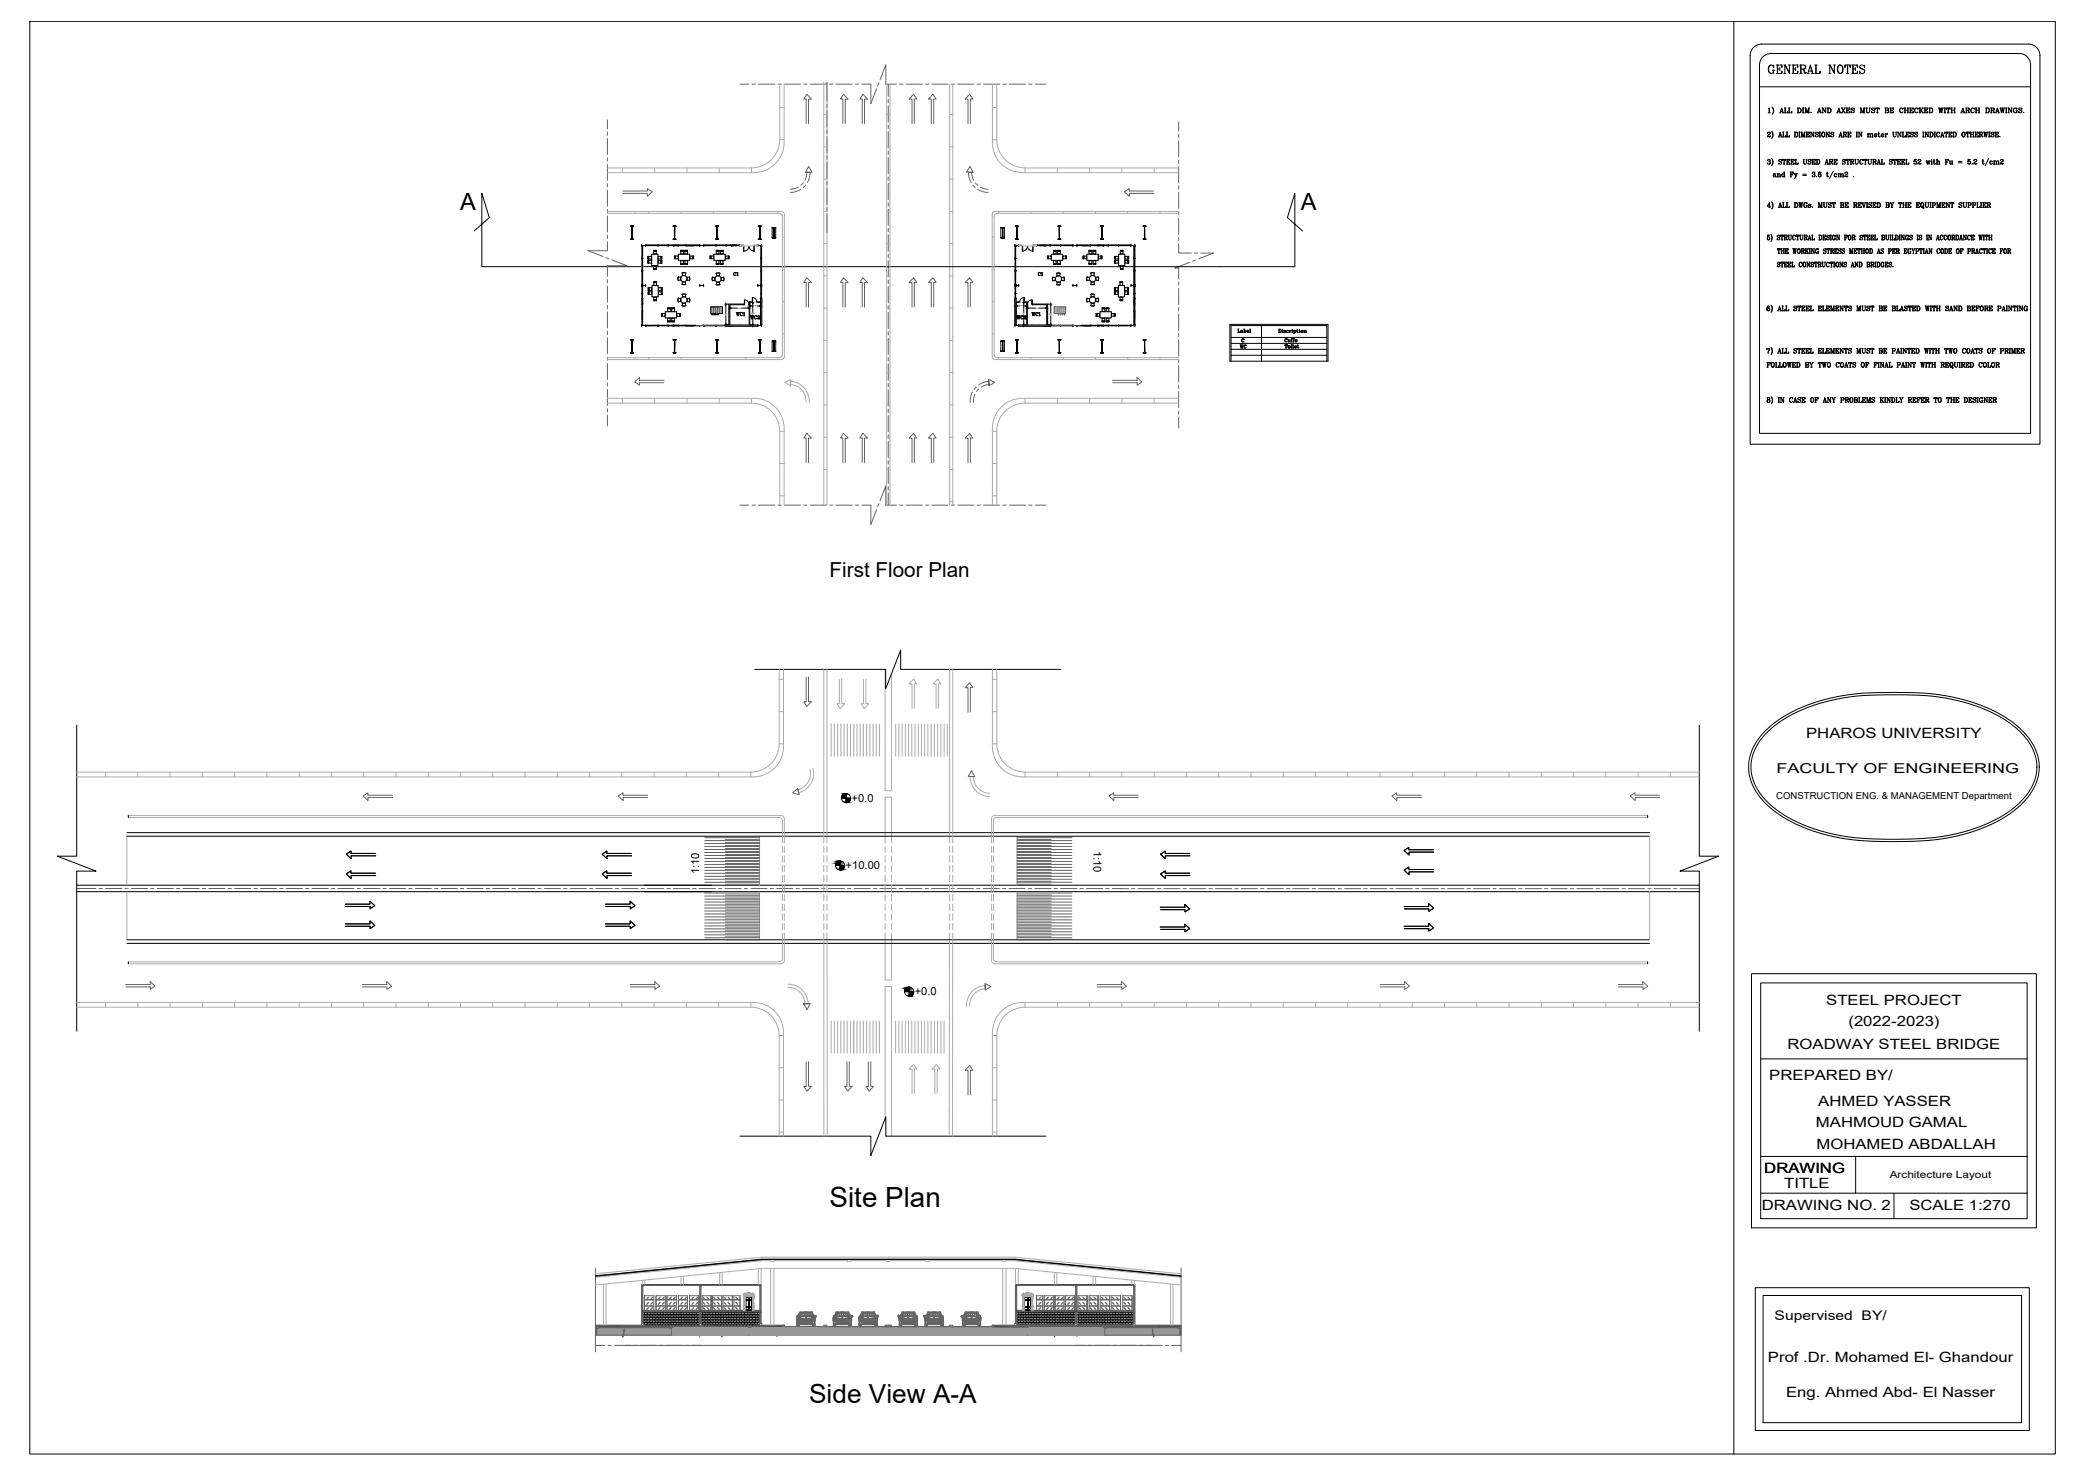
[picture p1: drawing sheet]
<svg xmlns="http://www.w3.org/2000/svg" width="1189mm" height="841mm" viewBox="0 0 1189 841" stroke-linecap="round" stroke-linejoin="round" font-family="sans-serif">
<defs><g id="words">
<text font-size="15.8" x="473" y="688">Site Plan</text>
<text font-size="15" x="461" y="800">Side View A-A</text>
<g font-size="13.5">
<text x="262" y="120">A</text>
<text x="742" y="120">A</text>
</g>
<text font-size="11.8" x="473" y="329">First Floor Plan</text>
<text font-size="8.4" x="1008" y="43">GENERAL NOTES</text>
<g font-size="8.1">
<text x="1030" y="421">PHAROS UNIVERSITY</text>
<text x="1041" y="573">STEEL PROJECT</text>
<text x="1054" y="585">(2022-2023)</text>
<text x="1019" y="598">ROADWAY STEEL BRIDGE</text>
<text x="1009" y="616">PREPARED BY/</text>
<text x="1037" y="631">AHMED YASSER</text>
<text x="1035" y="643">MAHMOUD GAMAL</text>
<text x="1036" y="655">MOHAMED ABDALLAH</text>
<text x="1006" y="669">DRAWING</text>
<text x="1017" y="677">TITLE</text>
<text x="1005" y="690">DRAWING NO. 2</text>
<text x="1089" y="690">SCALE 1:270</text>
<text x="1008" y="777">Prof .Dr. Mohamed El- Ghandour</text>
<text x="1018" y="797">Eng. Ahmed Abd- El Nasser</text>
</g>
<text font-size="7.8" x="1013" y="441">FACULTY OF ENGINEERING</text>
<text font-size="7.6" x="1012" y="753">Supervised BY/</text>
<g font-size="6.4">
<text x="486" y="457">+0.0</text>
<text x="624" y="485" transform="rotate(90 624 485)">1:10</text>
<text x="482" y="495">+10.00</text>
<text x="399" y="499" transform="rotate(-90 399 499)">1:10</text>
<text x="522" y="567">+0.0</text>
</g>
<text font-size="5.7" x="1078" y="672">Architecture Layout</text>
<text font-size="5.4" x="1013" y="456">CONSTRUCTION ENG. &amp; MANAGEMENT Department</text>
<g font-size="4.9">
<text x="417" y="158">C1</text>
<text x="591" y="158">C1</text>
<text x="419" y="181">WC1</text>
<text x="427" y="183">WC2</text>
<text x="579" y="183">WC2</text>
<text x="587" y="181">WC1</text>
<text x="732" y="196">Caffe</text>
<text x="706" y="200">WC</text>
</g>
<g font-size=".9">
<text x="413" y="180">3.25</text>
<text x="421" y="176">3.00</text>
<text x="428" y="179">3.50</text>
<text x="430" y="175">1.64</text>
<text x="581" y="175">1.65</text>
<text x="583" y="179">3.5</text>
<text x="591" y="176">3.0</text>
<text x="598" y="180">3.25</text>
</g>
</g></defs>
<!-- layer: ROAD -->
<g fill="none" stroke="#ababab" stroke-width=".57">
<path d="M445 48v32M447 48v33a17 17 0 0 1-17 17h-84M470 47v241M472 47v241M506 48v240M507 48v240M541 48v240M543 48v240M566 48v33a17 17 0 0 0 17 17h89M568 48v32M445 80a16 16 0 0 1-17 16M445 80h2"/>
<path d="M445 61h2M470 65h2M506 65h1M541 65h2M566 80h2M566 61h2M568 80a16 16 0 0 0 16 16M346 96h83v2M355 96v2M373 96v2M392 96v2M410 96v2"/>
<path d="M470 84h2M506 84h1M541 84h2M584 96v2M584 96h88M603 96v2M621 96v2M640 96v2M658 96v2M470 102h2M506 102h1M541 102h2"/>
<path d="M346 121h99h2v1v81v1l-2 1h-99M346 122h98M370 140h-2h2M370 140h.1M371 140h1M372 140h1M373 140h1M375 140h.1M375 140h1M377 140h.1M377 140h2M379 140h.1"/>
<path d="M380 140h1M381 140h.1M382 140h1M383 140h1M384 140h1M386 140h.1M386 140h2M388 140h.1M388 140h2M390 140h.1M391 140h1M392 140h.1"/>
<path d="M393 140h1M394 140h1M395 140h1M397 140h.1M397 140h2h-2M402 140h-1h1M403 140h.1M403 140h1M405 140h.1M405 140h2M407 140h.1M408 140h1"/>
<path d="M409 140h.1M410 140h1M411 140h1M412 140h1M414 140h.1M414 140h2M416 140h.1M416 140h2M418 140h.1M419 140h1M420 140h.1M421 140h1"/>
<path d="M422 140h.1M423 140h2M423 140h.1M424 140h-1M426 140h.1M426 140h2M428 140h.1M429 140h1h-1M430 140h2h-2M430 140h.1M431 140h-1M432 140h-1"/>
<path d="M432 140h.1M444 122h2v1v79v1l-2 1M470 121h2M470 139h2M506 121h1M506 139h1M541 121h2M541 139h2M581 140h.1M582 140h-1M583 140h-1M583 140h-2h2"/>
<path d="M584 140h-1h1M585 140h.1M585 140h2M587 140h.1M588 140h2M589 140h-1M589 140h2h-2M589 140h.1M590 140h-1M591 140h-1M591 140h1M593 140h.1"/>
<path d="M593 140h1M595 140h.1M595 140h2M597 140h.1M597 140h2M599 140h.1M600 140h1M601 140h1M602 140h1M604 140h.1M604 140h2M606 140h.1"/>
<path d="M606 140h2M608 140h.1M609 140h1M610 140h.1M611 140h1h-1M616 140h-2h2M616 140h.1M617 140h1M618 140h1M619 140h1M620 140h1M621 140h1"/>
<path d="M623 140h.1M623 140h2M625 140h.1M625 140h2M627 140h.1M628 140h1M629 140h1M630 140h1M632 140h.1M632 140h1M634 140h.1M634 140h2"/>
<path d="M636 140h.1M636 140h2M638 140h.1M639 140h1M640 140h1M641 140h1M643 140h.1M643 140h2h-2M672 121h-104h-2v1v81v1l2 1h104M672 122h-103h-2v1v79l1 2h104M366 141v-1h1v2M366 142h.1"/>
<path d="M366 142v2M366 144h.1M366 144v2M366 146h.1M366 147v1M366 148v1M366 149v1M366 150v1M366 151v1M366 153h.1M366 153v2M366 155h.1"/>
<path d="M366 155v2M366 157h.1M366 158v1M366 159v1M366 160v1M367 142v1M367 143v1M367 145h.1M367 145v2M367 147h.1M367 147v2M367 149h.1"/>
<path d="M367 150v1M367 151v1M367 152v1M367 153v1M367 154v1M367 156h.1M367 156v2M367 158h.1M367 158v2M423 140h1h-2h2h1M424 140h.1M434 142v1"/>
<path d="M434 143v1M434 145h.1M434 145v2M434 147h.1M434 147v2M434 149h.1M434 150v1M434 151v1M434 152v1M434 153v1M434 154v1M434 156h.1"/>
<path d="M434 156v2M434 158h.1M434 158v2M434 141v-1v2M434 142h.1M434 142v2M434 144h.1M434 144v2M434 146h.1M434 147v1M434 148v1M434 149v1"/>
<path d="M434 151h.1M434 153h.1M434 153v2M434 155h.1M434 155v2M434 157h.1M434 158v1M434 159v1M434 160v1M470 157h2M506 157h1M541 157h2"/>
<path d="M579 141v-1v2M579 142h.1M579 142v2M579 144h.1M579 144v2M579 146h.1M579 147v1M579 148v1M579 149v1M579 151h.1M579 151v1M579 153h.1"/>
<path d="M579 153v2M579 155h.1M579 155v2M579 157h.1M579 158v1M579 159v1M579 160v1M579 142v1M579 143v1M579 145h.1M579 145v2M579 147h.1"/>
<path d="M579 147v2M579 149h.1M579 150v1M579 152v1M579 153v1M579 154v1M579 156h.1M579 156v2M579 158h.1M579 158v2M589 140h1M590 140h1"/>
<path d="M591 140h.1M646 142v1M646 143v1M646 145h.1M646 145v2M646 147h.1M646 147v2M646 149h.1M646 150v1M646 151v1M646 152v1M646 153v1"/>
<path d="M646 154v1M646 156h.1M646 156v2M646 158h.1M646 158v2M647 141v-1h-1v2M647 142h.1M647 142v2M647 144h.1M647 144v2M647 146h.1M647 147v1"/>
<path d="M647 148v1M647 149v1M647 150v1M647 151v1M647 153h.1M647 153v2M647 155h.1M647 155v2M647 157h.1M647 158v1M647 159v1M647 160v1"/>
<path d="M366 162h.1M366 162v1M366 164h.1M366 164v2M366 166h.1M366 166v2M366 168h.1M366 169v1M366 170v1M366 171v1M366 173h.1M366 173v1"/>
<path d="M366 175h.1M366 175v2M366 177h.1M366 178v1M366 179h.1M366 180v1M367 160h.1M367 161v1M367 163v2M367 165h.1M367 166v1M367 167v1"/>
<path d="M367 168v1M367 170h.1M367 170v2M367 172h.1M367 172v2M367 174h.1M367 175v1M367 176v1M367 177v1M367 178v1M367 179v1M416 173v1"/>
<path d="M416 174h.1M416 175h.1M416 175v1M416 176h.1M416 177h.1M416 177v1M416 178h.1M416 178v1M416 179v1M416 180h.1M417 173l-1 1M417 173v1"/>
<path d="M418 173v1M419 173l-1 1M419 173v1M420 173v1M421 173l-1 1M421 173v1M422 173v1M423 173l-1 1M423 173v1M424 173l-1 1M424 173v1M427 173h.1"/>
<path d="M428 173h-1M428 174h-1M428 174l-1 1M428 175h-1M428 176h-1M428 176l-1 1M428 177h-1M428 177l-1 1M428 172l-1 1M428 172h.1M429 172h.1M432 172h.1"/>
<path d="M433 172h.1M434 160h.1M434 161v1M434 163v1M434 164h.1M434 165v1M434 166v1M434 167v1M434 169h.1M434 169v2M434 172v1M434 175v1"/>
<path d="M434 170v1M434 170v2M434 171l-1 1M434 173v1M434 174v1v-2v2M434 176v1M434 177v2M434 177v1M434 162h.1M434 162v1M434 164v2M434 166h.1"/>
<path d="M434 168h.1M434 169v1M434 171v1M434 175h.1M434 175v2M470 176h2M506 176h1M541 176h2M579 172v-1v2M579 175v-1v3M579 178v-1v2M579 162h.1"/>
<path d="M579 162v1M579 164h.1M579 164v2M579 166h.1M579 167v1M579 168h.1M579 169v1M579 170v1M579 171v1M579 173v2M579 169v2M579 173h.1"/>
<path d="M579 174h.1M579 175v1M579 176v1M579 177h.1M579 160h.1M579 161v1M579 163v1M579 165v1M579 166v1M579 169h.1M579 171h.1M579 172v1"/>
<path d="M580 172h.1M581 172h-1M581 172h.1M584 172h.1M585 172h.1M586 172h-1M586 173h-1M586 173l-1 1M586 174h-1M586 175h-1M586 175l-1 1M586 176h-1"/>
<path d="M586 177h-1M586 177l-1 1M589 173v1M590 173l-1 1M590 173v1M591 173v1M592 173l-1 1M592 173v1M593 173v1M594 173l-1 1M594 173v1M595 173v1"/>
<path d="M596 173l-1 1M596 173v1M597 173l-1 1M597 173v1M597 174v1M597 175h.1M597 175v1M597 176v1M597 177h.1M597 177v1M597 178v1M597 179h.1"/>
<path d="M597 179v1M646 160h.1M646 161v1M646 163v2M646 165h.1M646 166v1M646 167v1M646 168v1M646 170h.1M646 170v2M646 172h.1M646 172v2"/>
<path d="M646 174h.1M646 175v1M646 176v1M646 177v1M646 178v1M646 179v1M647 162h.1M647 162v1M647 164h.1M647 164v2M647 166h.1M647 166v2"/>
<path d="M647 168h.1M647 169v1M647 170v1M647 171v1M647 173h.1M647 173v1M647 175h.1M647 175v2M647 177h.1M647 178v1M647 179h.1M647 180v1"/>
<path d="M366 181v1M366 182v1M366 184h.1M367 183v2h-1v-1M367 181h.1M367 181v2M367 183h.1M370 185h-2v1h2M370 185h.1M370 186h.1M371 185h1M371 186h1"/>
<path d="M372 185h1M372 186h1M373 185h1M373 186h1M375 185h.1M375 186h.1M375 185h1M375 186h1M377 185h.1M377 186h.1M377 185h2M377 186h2"/>
<path d="M379 185h.1M379 186h.1M380 185h1M380 186h1M381 185h.1M381 186h.1M382 185h1M382 186h1M383 185h1M383 186h1M384 185h1M384 186h1"/>
<path d="M386 185h.1M386 186h.1M386 185h2M386 186h2M388 185h.1M388 186h.1M388 185h2M388 186h2M390 185h.1M390 186h.1M391 185h1M391 186h1"/>
<path d="M392 185h.1M392 186h.1M393 185h1M393 186h1M394 185h1M394 186h1M395 185h1M395 186h1M397 185h.1M397 186h.1M402 185h-1v1h1M403 186h.1"/>
<path d="M403 186h2M405 186h.1M406 186h1M407 186h.1M408 186h1M409 186h1M410 186h1M412 186h.1M412 186h2M414 186h.1M414 185v1M415 185l-1 1h2"/>
<path d="M416 185h.1M416 185h-19h2v1h-2M416 180v1M416 181v1M416 182h.1M416 182v1M416 183v1M416 184h.1M416 184v1M416 185l-1 1M416 185v1M417 185l-1 1"/>
<path d="M418 185l-1 1M418 185v1M419 185l-1 1M420 185l-1 1M420 185v1M421 185l-1 1M422 185l-1 1M422 185v1M423 185l-1 1M424 185l-1 1M424 185v1M425 185l-1 1"/>
<path d="M426 185l-1 1M427 185l-1 1M428 185h-1M428 185l-1 1M429 185l-1 1M429 185v1M430 185l-1 1M431 185l-1 1M431 185v1M432 185l-1 1M432 186h.1M434 184v1v-1"/>
<path d="M434 185h.1M434 184v1M470 194h2M506 194h1M541 194h2M579 184v1v-1M579 184v1M581 185h.1M582 185l-1 1M582 185v1M583 185l-1 1M584 185l-1 1"/>
<path d="M584 185v1M585 185l-1 1M586 185l-1 1M587 185l-1 1M588 185l-1 1M589 185l-1 1M589 185v1M590 185l-1 1M591 185l-1 1M591 185v1M592 185l-1 1M593 185l-1 1"/>
<path d="M593 185v1M594 185l-1 1M595 185l-1 1M595 185v1M596 185l-1 1M597 185l-1 1M597 185h.1M597 185h19h-2v1h2M597 180v1M597 181h.1M597 181v1M597 182h.1"/>
<path d="M597 183h.1M597 183v1M597 184h.1M597 185v1M598 185l-1 1M599 185l-1 1M599 186h-2M599 186h.1M599 186h2M601 186h.1M602 186h1M603 186h1"/>
<path d="M604 186h1M606 186h.1M606 186h1M608 186h.1M608 186h2M610 186h.1M611 185h1v1h-1M616 185h.1M616 186h.1M617 185h1M617 186h1M618 185h1"/>
<path d="M618 186h1M619 185h1M619 186h1M620 185h1M620 186h1M621 185h1M621 186h1M623 185h.1M623 186h.1M623 185h2M623 186h2M625 185h.1"/>
<path d="M625 186h.1M625 185h2M625 186h2M627 185h.1M627 186h.1M628 185h1M628 186h1M629 185h1M629 186h1M630 185h1M630 186h1M632 185h.1"/>
<path d="M632 186h.1M632 185h1M632 186h1M634 185h.1M634 186h.1M634 185h2M634 186h2M636 185h.1M636 186h.1M636 185h2M636 186h2M638 185h.1"/>
<path d="M638 186h.1M639 185h1M639 186h1M640 185h1M640 186h1M641 185h1M641 186h1M643 185h.1M643 186h.1M643 185h2v1h-2M646 183v2h1v-1M646 181h.1"/>
<path d="M646 181v2M646 183h.1M647 181v1M647 182v1M647 184h.1M346 204h98M451 220l-4-2 4-2v4v-3a11 11 0 0 1 10 12M451 219a10 10 0 0 1 9 10M470 213h2M506 213h1M541 213h2M346 227h84"/>
<path d="M355 227v3M373 227v3M392 227v3M410 227v3M428 230a16 16 0 0 1 17 16M429 227v3h-83M430 227a17 17 0 0 1 17 17v44M470 231h2M506 231h1M541 231h2M583 227a17 17 0 0 0-17 17v44M583 227h89"/>
<path d="M584 230a16 16 0 0 0-16 16M584 227v3M584 230h88M603 227v3M621 227v3M640 227v3M658 227v3M445 246h2M445 246v42M470 249h2M506 249h1M541 249h2"/>
<path d="M566 246h2M568 246v42M445 264h2M470 268h2M506 268h1M541 268h2M566 264h2M445 283h2M506 286h1M541 286h2M566 283h2M444 382v42h3"/>
<path d="M444 387h3M447 382v44a17 17 0 0 1-17 17h-386M470 382v99M472 382v99M480 387v14h2l-3 3-2-3h2v-14M494 387v14h1l-2 3-2-3h1v-14M505 382v69h3v-67M541 382v99M543 382v99M566 387h2M566 382v44a17 17 0 0 0 17 17h386M568 382v42"/>
<path d="M444 406h3M474 413v18M476 413v18M478 413v18M479 413v18M481 413v18M483 413v18M485 413v18M487 413v18M489 413v18M490 413v18M492 413v18"/>
<path d="M494 413v18M496 413v18M498 413v18M500 413v18M502 413l-1 18M511 413v18M513 413v18M514 413v18M516 413v18M518 413v18M520 413v18M521 404v-14h2l-2-3-3 3h2v14"/>
<path d="M522 413v18M524 413v18M525 413v18M527 413v18M529 413v18M531 413v18M533 413v18M535 413v18M535 404v-14h1l-1-3-3 3h2v14M536 413v18M538 413v18M540 413v18"/>
<path d="M566 406h2M444 424a16 16 0 0 1-16 16M462 439a10 10 0 0 1-7 11M464 438a11 11 0 0 1-9 14M566 424h2M568 424a16 16 0 0 0 16 16v3M44 440h384M60 440v3M79 440v3M97 440v3M115 440v3M134 440v3"/>
<path d="M152 440v3M171 440v3M189 440v3M207 440v3M226 440v3M244 440v3M263 440v3M281 440v3M299 440v3M318 440v3M336 440v3M355 440v3"/>
<path d="M373 440v3M391 440v3M410 440v3M428 440v3M553 443a11 11 0 0 0 11 11M555 443a10 10 0 0 0 9 9M585 440h384M603 440v3M621 440v3M640 440v3M658 440v3M676 440v3"/>
<path d="M695 440v3M713 440v3M732 440v3M750 440v3M768 440v3M787 440v3M805 440v3M824 440v3M842 440v3M860 440v3M879 440v3M897 440v3"/>
<path d="M916 440v3M934 440v3M952 440v3M72 477v28M73 465h372l2 1v1v14M73 466h371M433 477v28M444 466l2 1v1v13M567 468v13M580 477v28M939 465h-372l-1 1-1 1v14M939 466h-371l-1 1-1 1"/>
<path d="M941 476v29M446 482v4M446 488v4M446 493v4M446 499v4M447 482v4M447 488v4M447 493v4M447 499v4M470 482v4M470 488v4M470 493v4"/>
<path d="M470 499v4M472 482v4M472 488v4M472 493v4M472 499v4M505 481v-26h3v26M505 482v4M505 488v4M505 493v4M505 499v4M508 482v4M508 488v4"/>
<path d="M508 493v4M508 499v4M541 482v4M541 488v4M541 493v4M541 499v4M543 482v4M543 488v4M543 493v4M543 499v4M565 482v4M565 488v4"/>
<path d="M565 493v4M565 499v4M567 482v4M567 488v4M567 493v4M567 499v4M72 507h.1M72 508v28M433 509v27M446 504v4M446 510v4M446 516v3"/>
<path d="M447 504v4M447 510v4M447 516v3M470 504v4M470 510v4M470 516v3M472 504v4M472 510v4M472 516v3M505 504v4M505 510v4M505 516v3"/>
<path d="M508 504v4M508 510v4M508 516v3M541 504v4M541 510v4M541 516v3M543 504v4M543 510v4M543 516v3M565 504v4M565 510v4M565 516v3"/>
<path d="M567 504v4M567 510v4M567 516v3M580 509v27M941 508v28M446 532v15v1h-2M446 521v4M446 527v3M447 532v16v1h-2M447 521v4M447 527v3M470 521v4"/>
<path d="M470 527v3M470 532v4M470 537v111M472 521v4M472 527v3M472 532v4M472 537v111M505 532v27h3v-27M505 521v4M505 527v3M508 521v4M508 527v3"/>
<path d="M541 537v111M541 521v4M541 527v3M541 532v4M543 537v111M543 521v4M543 527v3M543 532v4M565 532v16l1 1h1M565 521v4M565 527v3M567 521v4"/>
<path d="M567 527v3M567 532v15M73 548h371M73 550h372M566 547l1 1h1h371M567 550h372M44 572h386a17 17 0 0 1 17 17v59M44 574h384M60 572v2M79 572v2M97 572v2M115 572v2"/>
<path d="M134 572v2M152 572v2M171 572v2M189 572v2M207 572v2M226 572v2M244 572v2M263 572v2M281 572v2M299 572v2M318 572v2M336 572v2"/>
<path d="M355 572v2M373 572v2M391 572v2M410 572v2M428 574a16 16 0 0 1 16 16M428 572v2M449 561a11 11 0 0 1 12 11M449 563a10 10 0 0 1 10 9M562 562a11 11 0 0 0-11 12M562 564a10 10 0 0 0-9 10M584 572v2a16 16 0 0 0-16 16M585 574h384"/>
<path d="M603 572v2M621 572v2M640 572v2M658 572v2M676 572v2M695 572v2M713 572v2M732 572v2M750 572v2M768 572v2M787 572v2M805 572v2"/>
<path d="M824 572v2M842 572v2M860 572v2M879 572v2M897 572v2M916 572v2M934 572v2M952 572v2M969 572h-386a17 17 0 0 0-17 17v59M447 590h-3v58M474 582v18M476 582v18"/>
<path d="M478 582v18M479 582v18M481 582v18M483 582v18M485 582v18M487 582v18M489 582v18M490 582v18M492 582v18M494 582v18M496 582v18M498 582v18"/>
<path d="M500 582v18M501 582v18M511 582v18M513 582v18M514 582v18M516 582v18M518 582v18M520 582v18M522 582v18M524 582v18M525 582v18M527 582v18"/>
<path d="M529 582v18M531 582v18M533 582v18M535 582v18M536 582v18M538 582v18M566 590h2M568 590v58M444 609h3M566 609h2M444 627h3M505 638v-76h3v86"/>
<path d="M521 623v-13h2l-2-3-3 3h2v14M534 623v-13h2l-2-3-3 3h2v14M566 627h2M444 646h3M566 646h2M339 733l95-10h145l94 10M340 728l94-9h6h2h41h3h19h1h2h19h1h2h41h1h7l94 9M340 726l94-9h145l94 9M344 732v24M346 732v24M366 730v2M368 730v2"/>
<path d="M388 728v4M390 728v4M410 726v6M412 725v7M424 739h.1M424 738h.1M424 739v1M424 738l1 1M424 738v1M424 739h3M424 738h6M424 739v5"/>
<path d="M424 739v6M424 739h1M424 739l1 1M424 738h1M425 739h.1M425 738h.1M425 739h-1M425 738h-1M425 740h.1M425 738h2M425 739h2M425 739v6"/>
<path d="M425 739h4M426 739h-1M426 738h.1M426 738h1M426 738l1 1M427 738h-1M427 738h.1M427 738v1M427 737v1M427 737l-2 1M427 737h.1M427 739v-1v1z"/>
<path d="M427 737h2l-2 1M427 738h2h-2M427 738h1M428 738h.1M428 739h1M428 739h.1M429 739h.1M429 739h-1M429 738h.1M429 740h.1M429 739h-2M429 739v6"/>
<path d="M429 739v1M429 739h1M429 738h1M430 739h-1M430 738h.1M430 738h-1M430 739h.1M430 739v5M430 739v1M430 739h-3M430 738v1M430 739v4"/>
<path d="M430 738l-1 1M432 723v9M434 723v9M439 723v33M441 723v33M572 723v33M574 723v33M579 723v9M581 723v9M583 739h.1M583 738h.1M583 739v4"/>
<path d="M583 738l1 1M583 738v1M583 739h3M583 738h6M583 739v5M583 739v6M583 739h1M583 739l1 1M583 738h1M584 739h.1M584 738h.1M584 739h-1"/>
<path d="M584 738h-1M584 740h.1M584 739v6M584 739h2M584 739h4M585 739h.1M585 739h-1M585 738h.1M585 738h1M585 738l1 1v-1M585 738h2M586 738h-1"/>
<path d="M586 738h.1M586 738v1zM586 738h-2h2M586 737v1M586 737h-2l2 1M586 737h.1M586 737l2 1M586 738h2M586 738h1M586 738v1M586 739h3h-1M586 739h3"/>
<path d="M587 738h.1M587 738l-1 1M587 739h1M587 739h.1M588 739h.1M588 739h-1M588 738h.1M588 740h.1M588 739h-2M588 739v6M588 738h1M588 739v1"/>
<path d="M588 739h1M589 739h-1M589 738h.1M589 738h-1M589 739h.1M589 739v5M589 738v1M589 739v1h-1h1M589 738l-1 1M601 725v7M603 726v6M623 728v4"/>
<path d="M625 728v4M645 730v2M647 730v2M667 732v24M669 732v24M424 747h1zM424 747h.1M424 745h.1M424 744v1M424 745h1M424 747h1M424 745v2"/>
<path d="M424 745h1zM424 744h.1M424 743h.1M424 746h1v1h-1zM424 746h1h-1M424 740h.1M424 746v1M424 743v1M425 745h-1M425 745h.1M425 740v3M425 744h.1"/>
<path d="M425 746v1M425 746h.1M425 745v2M425 747h.1M425 747h-1h1M429 745h.1M429 747h.1M429 747h1zM429 747h1h-1M429 747h1M429 745v2M429 745h1z"/>
<path d="M429 746h1v1h-1zM429 746h.1M429 746v1M429 740v5M429 740h1M429 744h1M430 743l-1 1M430 744h.1M430 745h.1M430 743v1M430 745h-1M430 744l-1 1"/>
<path d="M430 743h.1M430 743h-1M430 744v1M430 743h-1l1 1M430 746v1M430 740h.1M430 746h-1h1M430 745v2M430 747h.1M583 747h1zM583 745h.1M583 744v1"/>
<path d="M583 747h.1M583 745h1M583 747h1M583 745v2M583 745h1zM583 744h.1M583 743h.1M583 746h1v1h-1zM583 746h1h-1M583 740h.1M583 746v1M583 743v1"/>
<path d="M584 745h.1M584 744v1M584 740v3M584 746v1M584 745h-1M584 746h.1M584 745v2M584 747h.1M584 747h-1h1M588 745h.1M588 747h.1M588 747h1z"/>
<path d="M588 747h1h-1M588 747h1M588 745v2M588 745h1zM588 746h1v1h-1zM588 746h.1M588 746v1M588 740v5M588 740h1M588 744h1M589 743v1M589 744h.1"/>
<path d="M589 745h.1M589 745h-1M589 744l-1 1M589 743h.1M589 743h-1M589 740h.1M589 744v1M589 743h-1l1 1M589 746v1M589 746h-1h1M589 745v2M589 747h.1"/>
</g>
<!-- layer: axis -->
<g fill="none" stroke="#636466" stroke-width=".57">
<path d="M387 140h-3h1M420 140h-3h1M430 140h.1M583 140h.1M593 140h3h-1M626 140h3h-1M386 140h1M391 140h1M392 140h4M419 140h1M593 140h1M617 140h3"/>
<path d="M621 140h1M626 140h1M366 171v-1h1v3M366 172v1M366 178h.1M366 179v3M434 171v-1v3M434 172v1M579 171v-1v3M579 172v1M647 171v-1h-1v3M647 172v1"/>
<path d="M647 178h.1M647 179v3M386 186h1M387 185h-3v1h1M391 186h1M392 186h4M416 185h-2v1M416 186h2M595 186h2M597 185h2v1M617 186h3M621 186h1"/>
<path d="M626 185h3v1h-1M626 186h1M365 218v2M365 215v2M648 215v2M648 218v2M402 478h31M402 479h31M414 479h19M580 478h31M580 479h31M580 479h19"/>
<path d="M402 481h31M402 483h31M402 484h31M402 486h31M402 488h31M402 490h31M402 491h31M402 493h31M402 495h31M402 496h31M402 498h31M402 500h31"/>
<path d="M414 480h19M414 482h19M414 484h19M414 486h19M414 487h19M414 489h19M414 491h19M414 494h19M414 496h19M414 497h19M414 499h19M414 492h19"/>
<path d="M580 481h31M580 483h31M580 484h31M580 486h31M580 488h31M580 490h31M580 491h31M580 493h31M580 495h31M580 496h31M580 498h31M580 500h31"/>
<path d="M580 480h19M580 482h19M580 484h19M580 486h19M580 487h19M580 489h19M580 491h19M580 492h19M580 494h19M580 496h19M580 497h19M580 499h19"/>
<path d="M44 507h11M57 507h1M60 507h9M71 507h2M75 507h9M86 507h2M90 507h9M101 507h2M104 507h10M115 507h2M119 507h9M130 507h2"/>
<path d="M134 507h9M145 507h2M149 507h9M160 507h1M163 507h9M174 507h2M178 507h9M189 507h2M193 507h9M204 507h2M207 507h10M218 507h2"/>
<path d="M222 507h9M233 507h2M237 507h9M248 507h2M252 507h9M263 507h1M266 507h9M277 507h2M281 507h9M292 507h2M296 507h9M307 507h2"/>
<path d="M310 507h10M321 507h2M325 507h9M336 507h2M340 507h9M351 507h2M355 507h9M366 507h1M369 507h9M380 507h2M384 507h9M395 507h2"/>
<path d="M399 507h9M402 509h31M402 511h31M402 513h31M402 514h31M402 516h31M402 518h31M402 519h31M402 501h31M402 503h31M410 507h2M413 507h10"/>
<path d="M414 510h19M414 512h19M414 514h19M414 515h19M414 517h19M414 519h19M414 501h19M414 502h19M414 504h19M424 507h2M428 507h9M439 507h2"/>
<path d="M443 507h9M454 507h2M458 507h9M469 507h1M472 507h10M483 507h2M487 507h9M498 507h2M502 507h9M513 507h2M516 507h10M527 507h2"/>
<path d="M531 507h9M542 507h2M546 507h9M557 507h2M561 507h9M572 507h2M575 507h10M580 509h31M580 511h31M580 513h31M580 514h31M580 516h31"/>
<path d="M580 518h31M580 519h31M580 510h19M580 512h19M580 514h19M580 515h19M580 517h19M580 519h19M580 501h31M580 503h31M580 501h19M580 502h19"/>
<path d="M580 504h19M586 507h2M590 507h9M601 507h2M605 507h9M616 507h2M619 507h10M631 507h1M634 507h9M645 507h2M649 507h9M660 507h2"/>
<path d="M664 507h9M675 507h2M678 507h10M689 507h2M693 507h9M704 507h2M708 507h9M719 507h2M723 507h9M734 507h1M737 507h9M748 507h2"/>
<path d="M752 507h9M763 507h2M767 507h9M778 507h2M781 507h10M792 507h2M796 507h9M807 507h2M811 507h9M822 507h2M826 507h9M837 507h1"/>
<path d="M840 507h9M851 507h2M855 507h9M866 507h2M870 507h9M881 507h2M884 507h10M895 507h2M899 507h9M910 507h2M914 507h9M925 507h2"/>
<path d="M929 507h9M930 507h.1M940 507h1M943 507h9M954 507h2M958 507h11M402 521h31M402 523h31M402 525h31M402 526h31M402 528h31M402 530h31"/>
<path d="M402 531h31M402 533h31M402 535h31M414 521h19M414 522h19M414 524h19M414 526h19M414 527h19M414 529h19M414 531h19M414 532h19M414 534h19"/>
<path d="M414 536h19M580 521h31M580 523h31M580 525h31M580 526h31M580 528h31M580 530h31M580 531h31M580 533h31M580 535h31M580 521h19M580 522h19"/>
<path d="M580 524h19M580 526h19M580 527h19M580 529h19M580 531h19M580 532h19M580 534h19M580 536h19M86 560v1M221 560v1M373 560v1M640 560v1"/>
<path d="M801 560v1M937 560v1M86 563v1M221 563v1M373 563v1M640 563v1M801 563v1M937 563v1M340 723v48M366 733h1v14h-1zM366 733v14zM367 732v1h-1v-1h68v1h-1v-1"/>
<path d="M367 733h32M367 739h6v6h-6zM370 740l-1 1M372 740l-1 1M374 739h5v6h-5zM376 740l-1 1M377 740l-1 1M378 740v1M379 740l-1 1M380 739h6v6h-6zM382 740v1M383 740l-1 1"/>
<path d="M385 740l-1 1M387 739h5v6h-5zM389 740l-1 1M391 740l-1 1M392 740l-1 1M393 739h5v6h-5zM395 740l-1 1M396 740l-1 1M398 740l-1 1M399 733h1v14h-1zM399 732v1h1v-1M399 733v14z"/>
<path d="M400 733h33M400 739h5v6h-5zM401 740l1 1M403 740l1 1M406 739h5v6h-5zM407 740l1 1M409 740l1 1M412 739h6v6h-6zM413 740l1 1M415 740l1 1M418 739h4v6h-4zM419 740l1 1"/>
<path d="M420 740l1 1M433 733h1v14h-1zM434 733v14zM579 733h1v14h-1zM579 733v14zM580 732v1h-1v-1h68v1h-1v-1M580 733h33M591 739h4v6h-4zM593 740l-1 1M594 740l-1 1M595 739h6v6h-6zM598 740l-1 1"/>
<path d="M600 740l-1 1M602 739h5v6h-5zM604 740l-1 1M606 740l-1 1M607 739h6v6h-6zM610 740l-1 1M612 740l-1 1M613 733h1v14h-1zM613 732v1h1v-1M614 733v14zM614 733h32M615 739h5v6h-5z"/>
<path d="M615 740l1 1M617 740l1 1M618 740l1 1M621 739h5v6h-5zM621 740l1 1M622 740l1 1M624 740l1 1M627 739h6v6h-6zM628 740l1 1M630 740l1 1M631 740v1M634 739h5v6h-5z"/>
<path d="M634 740l1 1M635 740v1M636 740l1 1M637 740l1 1M640 739h6v6h-6zM641 740l1 1M643 740l1 1M646 733h1v14h-1zM647 733v14zM673 723v48M340 756h26M340 756h107"/>
<path d="M340 757h.1M340 757v4zM340 757h43M353 756h307M366 755h1v1h-1zM366 748h1v7h-1zM366 747v1h1v-1M366 748v7zM367 747h32v1h1v-1h33v1h1v-1M367 747v1h30h-12M367 756h32M367 741h6"/>
<path d="M367 747v-2h6v2M370 743l-1 1M370 746l-1 1M370 745l-1 2M372 743l-1 1M372 746l-1 1M372 745l-1 2M374 741h5M374 747v-2h5v2M376 743l-1 1M376 746l-1 1M377 743l-1 1"/>
<path d="M377 745l-1 2M378 743v1M378 746v1M379 743l-1 1M379 745l-1 2M380 741h6M380 747v-2h6v2M382 743v1M383 743l-1 1M383 745l-1 2M383 757h1v4h-1zM384 757h30"/>
<path d="M385 743l-1 1M385 746l-1 1M385 745l-1 2M387 741h5M387 747v-2h5v2M389 746l-1 1M389 743l-1 1M389 745l-1 2M391 743l-1 1M391 746l-1 1M392 743l-1 1M392 745l-1 2"/>
<path d="M393 741h5M393 747v-2h5v2M395 743l-1 1M395 746l-1 1M396 743l-1 1M396 745l-1 2M398 743l-1 1M398 746l-1 1M398 745l-1 2M399 755h1v1h-1zM399 748h1v7h-1zM399 747h-32l32 1"/>
<path d="M399 748v7v-7M400 747h33M400 756h33M400 741h5M400 747v-2h5v2M401 743l1 1M401 745l1 2M401 746l1 1M403 743l1 1M403 745l1 2M403 746l1 1M406 741h5"/>
<path d="M406 747v-2h5v2M407 743l1 1M407 745l1 2M407 746l1 1M409 743l1 1M409 745l1 2M412 741h6M412 747v-2h6v2M413 743l1 1M413 745l1 2M413 746l1 1M414 757v4z"/>
<path d="M414 757h13M415 743l1 1M415 745l1 2M415 746l1 1M418 748h12h-30h33M418 741h4M419 743l2 1M419 745l1 2M420 746l1 1M422 747v-2h-4v2M427 757h1v4h-1zM428 757h157"/>
<path d="M433 755h1v1h-1zM433 748h1v7h-1zM434 748v7zM434 756h13M438 756l-98 1M447 756h.1M470 756h2M505 756h.1M505 756h3M508 756h.1M541 756h2M566 756h.1"/>
<path d="M566 756h13M575 756l98 1M575 756h98M579 755h1v1h-1zM579 756h-13M579 748h1v7h-1zM579 747v1h1v-1h33v1h1v-1h32M579 748v7zM580 748h33h-30h12M580 756h33M580 747h33M585 757h1v4h-1z"/>
<path d="M586 757h13M591 741h4M591 747v-2h4v2M593 743l-1 1M593 746l-1 1M594 743l-1 1M594 745l-1 2M595 747v-2h6v2M595 741h6M598 743l-1 1M598 746l-1 1M598 745l-1 2"/>
<path d="M599 757v4zM599 757h30M600 743l-1 1M600 746l-1 1M600 745l-1 2M602 747v-2h5v2M602 741h5M604 743l-1 1M604 746l-1 1M604 745l-1 2M606 743l-1 1M606 746l-1 1"/>
<path d="M606 745l-1 2M607 741h6M607 747v-2h6v2M610 743l-1 1M610 745l-1 2M612 743l-1 1M612 746l-1 1M612 745l-1 2M613 755h1v1h-1zM613 748h1v7h-1zM614 748v7v-7M614 756h32"/>
<path d="M614 747h32l-32 1M615 741h5M615 747v-2h5v2M615 743l1 1M615 745l1 2M615 746l1 1M617 743l1 1M617 745l1 2M618 743l1 1M618 746l1 1M621 741h5M621 747v-2h5v2"/>
<path d="M621 743l1 1M621 745l1 2M622 743l1 1M622 746l1 1M624 743l1 1M624 745l1 2M624 746l1 1M627 741h6M627 747v-2h6v2M628 743l1 1M628 745l1 2M628 746l1 1"/>
<path d="M629 757h1v4h-1zM630 757h43M630 743l1 1M630 745l1 2M631 746v1M634 741h5M634 747v-2h5v2M634 743l1 1M634 745l1 2M635 743v1M635 746v1M636 743l1 1"/>
<path d="M636 745l1 2M637 743l1 1M637 746l1 1M640 741h6M640 747v-2h6v2M641 743l1 1M641 745l1 2M641 746l1 1M643 743l1 1M643 745l1 2M643 746l1 1M646 755h1v1h-1z"/>
<path d="M646 748h1v7h-1zM646 747v1h1v-1M646 747v1h-30h12M647 748v7zM647 756h26M673 757v4zM673 757h.1M340 761h15v1l1-4v3h56v1v-4v3M340 767h5M347 767h2M350 767h313M428 761h157"/>
<path d="M601 761v-3v4v-1h56v-3l1 4v-1h15M664 767h2M668 767h5"/>
</g>
<!-- layer: bridge -->
<path d="M72 475h869M72 477h869M72 538h869M72 536h869" fill="none" stroke="#000" stroke-width=".57"/>
<!-- layer: parapet -->
<g fill="none" stroke="#000" stroke-width=".57">
<path d="M214 498h-14v-1l-3 1 3 3v-2h14M214 487h-14v-2l-3 2 3 3v-2h14M360 498h-14v-1l-3 1 3 3v-2h14M360 487h-14v-2l-3 2 3 3v-2h14M678 498h-14v-1l-2 1 2 3v-2h15M678 487h-14v-2l-2 2 2 3v-2h15M817 496h-14v-2l-2 2 2 3v-2h14M817 485h-14v-2l-2 2 2 3v-2h14M44 505h925M44 508h925M197 516h14v-2l3 2-3 2v-1h-14M345 516h14v-2l3 2-3 2v-1h-14"/>
<path d="M662 517h14v-1l2 2-2 2v-1h-14M801 517h14v-2l2 3-2 2v-2h-14M197 527h14v-2l3 3-3 1v-1h-14M345 527h14v-2l3 3-3 1v-1h-14M662 529h14v-2l2 3-2 1v-1h-14M801 528h14v-2l2 3-2 2v-1h-14"/>
</g>
<!-- layer: dim -->
<g fill="#000" stroke="#000" stroke-width=".57">
<path d="M482 453v-1zM481 453h1zM482 457h1zM478 491h1zM479 496h1z"/>
<path d="M481 453h1zM481 453h1z"/>
<path d="M481 453h1zM481 453h1h-2z"/>
<path d="M480 453l2 1zM480 453l2 1h-2z"/>
<path d="M480 454h2zM480 454h2h-2z"/>
<path d="M480 454l2 1v-1zM480 454l2 1h-2z"/>
<path d="M480 455h2zM480 455h2h-2z"/>
<path d="M482 457l1 1zM482 458h1z"/>
<path d="M482 457h2zM482 457h1z"/>
<path d="M482 457h2zM482 457h2z"/>
<path d="M482 457h2zM482 457h2z"/>
<path d="M482 456h3zM482 456l2 1z"/>
<path d="M482 456h3zM482 456h3z"/>
<path d="M482 456h3zM482 456h3h-3z"/>
<path d="M482 455l3 1v-1zM482 455l3 1h-3z"/>
<path d="M478 491h1zM478 491h1z"/>
<path d="M478 491l1 1zM477 492h2z"/>
<path d="M477 492h2zM477 492h2h-2z"/>
<path d="M477 492h2zM477 492h2h-2z"/>
<path d="M477 492l2 1v-1zM477 492l2 1h-3z"/>
<path d="M476 493h3zM476 493h3h-3z"/>
<path d="M479 496h1zM479 496h1z"/>
<path d="M479 495h2zM479 495l1 1z"/>
<path d="M479 495h2zM479 495h2z"/>
<path d="M479 495h2zM479 495h2z"/>
<path d="M479 494h2zM479 494l2 1z"/>
<path d="M479 494h2h1zM479 494h2h-2z"/>
<path d="M479 493l3 1v-1zM479 493l3 1h-3z"/>
</g>
<g fill="none" stroke="#000" stroke-width=".57">
<path d="M360 129h1zM360 136h1zM360 129v7M384 129h1zM384 136h1zM385 129v7M408 129h2zM409 129v7h-1h2h-1v-7M432 129h2zM432 136h2zM433 129v7M579 129h2z"/>
<path d="M579 136h2zM580 129v7M603 129h2zM604 129v7h-1h2h-1v-7M628 129h1zM628 129v7h1h-1v-7M652 129h1zM652 136h1zM653 129v7M360 194h1zM360 194v7M384 194h1z"/>
<path d="M385 194v7M408 194h2zM409 194v7h-1h2h-1v-7M432 194h2zM433 194v7M579 194h2zM580 194v7M603 194h2zM604 194v7h-1h2h-1v-7M628 194h1zM628 194v7h1h-1v-7M652 194h1z"/>
<path d="M653 194v7M360 201h1zM384 201h1zM432 201h2zM579 201h2zM652 201h1zM430 382h75v11l9-22v11h91M44 414v74h-11l22 9h-11v91M969 414v74h11l-22 9h11v91M480 455h5M476 493h6M479 491v5"/>
<path d="M422 648h75v11l8-22v11h91"/>
<circle cx="482" cy="455" r="2.6"/>
<circle cx="479" cy="493" r="2.6"/>
</g>
<!-- layer: ROAD -->
<g fill="#000" stroke="#000" stroke-width=".57">
<path d="M517 563h1zM518 568h1z"/>
<path d="M517 563h1zM517 563h1z"/>
<path d="M517 563l1 1zM517 564h1z"/>
<path d="M517 564h1zM517 564h1h-2z"/>
<path d="M516 564h2zM516 564h2h-2z"/>
<path d="M516 564l2 1v-1zM516 564l2 1h-2z"/>
<path d="M516 565h2zM516 565h2h-2z"/>
<path d="M518 568h1zM518 568h1z"/>
<path d="M518 568h2zM518 568h1z"/>
<path d="M518 567h2zM518 567l2 1z"/>
<path d="M518 567h2zM518 567h2z"/>
<path d="M518 567h3zM518 567h2z"/>
<path d="M518 566l3 1v-1zM518 566l3 1h-3z"/>
<path d="M518 566h3zM518 566h3h-3z"/>
<path d="M518 565l3 1v-1zM518 565l3 1h-3z"/>
</g>
<g fill="none" stroke="#000" stroke-width=".57">
<path d="M424 140v3zM424 143l2-1 1-2 1 2 2 1M430 140v3zM583 143h2l1-3 1 2 2 1M583 140v3zM589 140v3zM516 565h5M425 739h4v8h-4zM425 739l1 1M425 739v1M425 740h.1M425 739h.1"/>
<path d="M425 740h4v7h-4zM425 739h1zM426 740h-1v1M426 739h1M426 739v1M426 739l1 1M427 739v1M427 739l-1 1M427 740h.1M427 740v1M427 739h2M427 739l1 1"/>
<path d="M427 739h1M428 739h.1M428 740h-1M428 739v1M428 739l1 1v3M428 739l1 1M429 739v1zM429 739h.1M429 739v1M584 739h4v8h-4zM584 740v1M584 739v1"/>
<path d="M584 739h.1M584 739v2M584 739h2M584 740h4v7h-4zM584 740h.1M584 739l1 1M585 739l-1 1M585 739v1M585 739l1 1M586 739v1M586 739l-1 1M586 740h.1"/>
<path d="M586 740v1M586 739h1l-1 1M586 739l1 1M587 740h.1M587 739l-1 1M587 739v1M587 739h1M587 740h1v1M588 739v2M588 739l-1 1M588 739h.1M588 739v1"/>
<path d="M425 747h1M425 745h4M425 741v1M425 741h.1M425 742h.1M425 743v1M425 743h.1M425 743v2M425 745h1M425 745h.1M425 745v1M425 745v2"/>
<path d="M425 747h.1M425 741h4M425 742h4M425 740v1M425 742v1M425 744h.1M425 744l1 1M425 746h.1M425 746l1 1h-1M425 746v1M425 744v1M425 741l1 1"/>
<path d="M425 747h2M426 741v1M426 741l-1 1M426 745h.1M426 741h.1M426 747h1zM426 741h1M426 742h1M427 745h.1M427 745h-1M427 747h.1M427 741v1"/>
<path d="M427 741l-1 1M427 741h.1M427 741l1 1M427 742h.1M427 742v1M427 743h.1M427 743v1M427 744h.1M427 744v1M427 745v1M427 746h.1M427 747h1"/>
<path d="M427 746v1M427 742v5M427 747h1zM427 745h1M428 745h-1M428 745h.1M428 742h-1M428 745h1v2M428 745l1 1M428 741h1M428 745h1M428 742h1"/>
<path d="M428 741v1M428 747h-1M428 747h1M428 747h.1M429 741v1M429 747h.1M429 741h.1M429 742v1M429 743h.1M429 744h.1M429 744v1M429 745h.1"/>
<path d="M429 746h.1M429 746v1M429 740v1M429 741h-1M429 743v1M429 746l-1 1M584 747h.1M584 741h.1M584 742v1M584 742v3M584 743v1M584 746h.1"/>
<path d="M584 745h1M584 744v1M584 745h.1M584 741v1M584 741l1 1M584 741v2M584 744h.1M584 745v1M584 745v2M584 741h4M584 742h4M584 745h4"/>
<path d="M585 747h-1M585 742l1-1v1M585 742h-1M585 747h.1M585 745l1 1M585 745h1h-1M585 745h.1M585 741v1M585 747h2M585 741l1 1M586 745h.1M586 741v1"/>
<path d="M586 741h.1M586 747h-2M586 747h1M586 746v1M586 745v1M586 745h1M586 744h.1M586 743h.1M586 742v5M586 742h.1M586 742v1M586 743v1"/>
<path d="M586 744v1M586 745h-1M586 746h.1M586 747h-1M586 741h-1M586 747h.1M586 741h1M586 741l1 1M587 741h.1M587 745h-1M587 741l-1 1M587 741v1"/>
<path d="M587 747h.1M587 747h1M587 741h1M587 745h1M587 741l1 1M588 741h.1M588 747h.1M588 741v1M588 744v1M588 744v2M588 745v2M588 746h.1"/>
<path d="M588 745v1M588 746v1M588 742v1M588 742h.1M588 740v1M588 745h.1M588 742v2M588 743v1M588 744h.1M588 745h-1M588 745h-4"/>
<circle cx="518" cy="565" r="2.6"/>
</g>
<g fill="none" stroke="#636466" stroke-width=".57">
<path d="M422 48h5M429 48h2M433 48h9M444 48h1M447 48h9M458 48h2M462 48h9M472 47v11M472 59v2M473 48h2M477 48h9M488 48h2"/>
<path d="M491 48h6v11l3-8M501 47l-1 2M502 45l3-8v11h6M506 48v7M506 57v2M513 48h2M517 48h9M528 48h2M531 48h10M542 48h2M546 48h9M557 48h2"/>
<path d="M561 48h9M572 48h2M576 48h9M587 48h1M590 48h6M346 68v5M346 75v2M346 79v9M460 70v-14h-2l2-2 3 3h-2v14M472 63v9M472 74v2M472 78v9"/>
<path d="M481 70v-14h-2l2-2 3 3h-2v14M492 70v-14h-2l2-2 3 3h-2v14M506 60v10M506 71v2M506 75v9M521 70v-14h2l-2-2-3 3h2v14M532 70v-14h2l-2-2-3 3h2v14M553 70v-14h2l-2-2-3 3h2v14M672 70v5M672 77v1M346 90v2M346 94v9"/>
<path d="M459 98l2-3 2 3h-4h1M472 89v2M472 93v9M506 86v2M506 90v9M554 98l1 5M555 98l-2-3-2 3h4h-3l1 3 1 3M672 80v9M672 91v2M672 95v9M346 105v2M346 108v10"/>
<path d="M346 119v2M355 109h14v-1l3 1-3 3v-2h-14M455 107l-4 1M457 108l-4 1-2 1M458 104l-1 2M459 103l1-5h2v3l-2 3M459 106l-1 1M472 104v1M472 107v10M472 118v2M506 101v2M506 105v9"/>
<path d="M506 116v1M506 119v9M555 106l1 1M556 104l1 2M558 108l3 1 2 1M559 107l4 1M658 109h-14v-1l-3 1 3 3v-2h14M672 106v2M672 110v9M346 138v5h-11l9 3M346 123v9M346 134v2"/>
<path d="M472 122v11M506 130v2M506 134v9M672 139v5h7M672 121v2M672 124v10M672 135v2M345 147l2 1M346 159v2M349 148l8 4h-11v6M506 145v2M506 149v9"/>
<path d="M506 160v2M678 150l-8 3h2v6M681 144h2M682 148l-2 1M685 144h7l-9 4M346 163v9M346 174v2M346 178v9M460 175v-14h-2l2-3 3 3h-2v14M481 175v-14h-2l2-3 3 3h-2v14M492 175v-14h-2l2-3 3 3h-2v14M506 163v10"/>
<path d="M506 174v2M506 178v9M521 175v-14h2l-2-3-3 3h2v14M532 175v-14h2l-2-3-3 3h2v14M553 175v-14h2l-2-3-3 3h2v14M672 161v2M672 164v10M672 175v2M672 179v9M346 189v2M346 193v9M506 189v2"/>
<path d="M506 193v9M672 190v2M672 194v9M346 204v1M346 207v9M346 218v2M365 218h14M365 215l-3 3 3 2M365 217h14M506 204v2M506 208v9M506 219v1"/>
<path d="M558 219l3-1 3-1v3v-4l3 2-3 2M564 219l-5 2M634 217h14M634 218h14M648 215l3 3-3 2M672 205v2M672 209v9M672 220v1M346 222v9M346 233v2M346 237v6M506 222v9"/>
<path d="M506 233v2M506 237v9M554 224l-1 3v2M556 225l-1 4M557 221l-2 1M558 222l-1 1M672 223v9M672 234v2M672 238v6M506 248v2M506 252v9M460 264v-14h-2l2-3 3 3h-2v14"/>
<path d="M481 264v-14h-2l2-3 3 3h-2v14M492 264v-14h-2l2-3 3 3h-2v14M506 263v2M506 266v10M506 277v2M521 264v-14h2l-2-3-3 3h2v14M532 264v-14h2l-2-3-3 3h2v14M553 264v-14h2l-2-3-3 3h2v14M422 288h5M429 288h2M433 288h9M444 288h1"/>
<path d="M447 288h9M458 288h2M462 288h9M473 288h2M477 288h9M488 288h2M491 288h6v11l3-8M501 287l-1 2M502 285l3-8v11h6M506 281v7M513 288h2M517 288h9"/>
<path d="M528 288h2M531 288h10M542 288h2M546 288h9M557 288h2M561 288h9M572 288h2M576 288h9M587 288h1M590 288h6M461 386v14h2l-3 3-2-3h2v-14M553 406v-14h2l-2-3-3 3h2v14"/>
<path d="M224 453h-14v-1l-3 2 3 2v-1h14M369 453h-14v-1l-2 2 2 2v-1h14M455 450l-3 2 4 1-1-3v2M553 443h3h-4l2-4 2 4M649 453h-14v-1l-3 2 3 2v-1h14M810 453h-14v-1l-2 2 2 2v-1h14M946 453h-14v-1l-2 2 2 2v-1h14M86 560l2 2-2 2M221 560l2 2-2 2M373 560l3 2-3 2M640 560l2 2-2 2M801 560l3 2-3 2"/>
<path d="M937 560l3 2-3 2M72 561h14M72 563h14M207 561h14M207 563h14M359 561h14M360 563h13M461 572h-3h4l-2 4-2-4M562 562v2v-3l3 1-3 2M626 561h14M626 563h14M787 561h14"/>
<path d="M787 563h14M923 561h14M923 563h14M461 605v14h2l-3 3-2-2h2v-14M484 605v14h2l-3 3-1-2h1v-14M496 605v14h2l-2 3-2-2h1v-14M553 624v-14h2l-2-3-3 3h2v14"/>
</g>
<!-- layer: MG -->
<path d="M340 728l94-10h145l94 10M340 727l94-9h145l94 9" fill="none" stroke="#000" stroke-width=".57"/>
<!-- layer: Text -->
<g fill="none" stroke="#000" stroke-width=".57">
<path d="M1008 76a.8 .8 0 0 1 1-1 .8 .8 0 0 1 0 1l-1 2M1008 62h1v2M1008 64h1M1009 62v2M1009 75v1l-1 1M1009 78h-1M1009 77v1h-1M1010 75a3 3 0 0 1 0 4M1010 75l1 2-1 2M1010 61a2.8 2.8 0 0 1 0 4M1011 61v2v2M1014 78h1"/>
<path d="M1014 77h2M1015 64h1M1015 64l1-2 1 2M1015 76l1 2-1-3-1 3M1015 78h1M1016 62l1 2M1016 64h1M1016 78h2v-1v1M1016 75h1M1017 75v3M1017 64h2M1017 62h1"/>
<path d="M1018 62v2M1019 78h1v-1v1M1019 75h.1M1019 75v3M1020 64h2M1020 62h1M1020 62v2M1023 75h1a1.5 1.5 0 0 1 1 2 1.5 1.5 0 0 1-1 1h-1M1023 75v3M1024 75v3M1024 75a1.6 1.6 0 0 1 0 3M1025 62h1a1.4 1.4 0 0 1 1 1 1.4 1.4 0 0 1-1 1h-1"/>
<path d="M1025 62v2M1026 78h.1M1026 75h.1M1026 75v3M1026 62a1.5 1.5 0 0 1 1 1 1.5 1.5 0 0 1-1 1M1027 78h1M1027 75l1 3M1027 78v-3l1 3 1-3v3M1028 64h1M1028 62h1M1028 62v2M1029 78h.1"/>
<path d="M1029 75h.1M1029 75v3M1029 64h1M1029 62h1v2M1029 64v-2l1 2 1-2v2M1030 75h2v1v-1M1030 78h2v-1v1M1030 75v3M1030 77h1M1031 64h1M1031 76v1M1031 62h1"/>
<path d="M1031 62v2M1032 78h1M1032 75l2 3M1033 64h.1M1033 75v3M1034 75h.1M1034 75v3l-1-2M1035 76l2 1a.8 .8 0 0 1-1 1 .8 .8 0 0 1-1-1v1M1036 64h1M1037 76v-1v1a.7 .7 0 0 0-1-1 .7 .7 0 0 0-1 1l2 1M1037 64h1M1037 78h1"/>
<path d="M1037 75h1M1037 62l1 2-1-2-1 2M1038 75v3M1038 64h1M1039 64h1M1039 62l2 2M1039 62v2M1040 75a1.2 1.2 0 0 0-1 2 1.2 1.2 0 0 0 1 0 1.1 1.1 0 0 0 1-1 1.1 1.1 0 0 0-2 0v1l1 1M1040 75a1.6 1.6 0 0 1 0 3M1041 62h.1M1041 62v2l-2-2M1041 78h1"/>
<path d="M1041 75l2 3M1041 75v3M1042 62h1a1.5 1.5 0 0 1 1 1 1.5 1.5 0 0 1-1 1h-1M1042 62v2M1043 75h.1M1043 75v3l-1-2M1043 62a1.5 1.5 0 0 1 0 2M1044 76l1 1a.8 .8 0 0 1 0 1 .8 .8 0 0 1-1-1v1M1045 76l1-1v1a.7 .7 0 0 0-1-1 .7 .7 0 0 0-1 1l2 1M1047 64h1M1048 64v-2l1 2M1048 64h1"/>
<path d="M1048 78h1M1048 62l1 2M1049 78v-3l1 3M1049 64h1M1049 77h1M1049 76l1 2M1050 78h1M1050 64h1M1050 62h1M1050 62l2 2M1051 75l2 1-2 1M1051 78h1"/>
<path d="M1051 75v3M1051 64h1M1051 62h1M1052 77l1 1M1052 62l-2 2M1052 75l1 1-1 1M1053 62h2M1053 64h2M1053 62v2M1053 63h1M1053 75h2v1v-1M1053 78h2v-1v1"/>
<path d="M1054 75v3M1054 62v1M1054 77h1M1055 76v1M1055 62l2 1a.9 .9 0 0 1 0 1 1 1 0 0 1-2 0h1M1057 62a.8 .8 0 0 0-1 0 .8 .8 0 0 0 0 1h1M1058 78h1M1058 75h1M1059 75v3M1060 78h.1M1060 75h.1M1060 75v3"/>
<path d="M1060 75l1 3M1061 64h.1M1061 62l1 2M1061 64v-2l1 2 1-2v2M1061 75h1M1061 75v3l-1-2M1062 64h1M1063 62h.1M1063 62v2M1064 62h1M1064 62v2h1h1v-2M1064 62v2h1"/>
<path d="M1065 78h1M1065 76v2M1065 77l1-1 1 2M1066 62h.1M1066 76v2M1066 78h1M1067 77l1-1v2M1067 62l2 1a.9 .9 0 0 1-1 1 .9 .9 0 0 1-1 0M1067 76l1 2M1067 78h1M1069 62a.8 .8 0 0 0-1 0 .8 .8 0 0 0-1 1h2M1069 77h1a.7 .7 0 0 0-1-1 .7 .7 0 0 0 0 1v1h1"/>
<path d="M1069 76v1v1M1070 62h2h-1M1070 76v1M1070 64h1M1070 62v2M1071 62v2M1071 76h1M1072 78h-1v-3l1 3M1073 77h1a.8 .8 0 0 0-1 0 .8 .8 0 0 0 0 1 .8 .8 0 0 0 1 0M1073 76v1v1M1074 76v1M1075 62h2l-1 1"/>
<path d="M1075 64h2v-1h-1h1l-1 1M1075 76v2M1075 78h1M1075 62v2M1076 76l-1 1M1076 62l1 1h-2M1078 62h2M1078 64h2M1078 62v2M1078 63h1M1079 62v1M1079 75h1"/>
<path d="M1081 75h1M1081 75v2l-1 1v-3v3M1082 78h1M1082 75h.1M1082 75v3M1082 75l2 3M1083 75h1M1084 75v3l-2-2M1084 62a1.5 1.5 0 0 0 0 2M1085 78h1v-1v1M1085 75h.1M1085 62a1.1 1.1 0 0 0-2 0 1.1 1.1 0 0 0 0 2 1.1 1.1 0 0 0 2 0"/>
<path d="M1085 75v3M1086 64h1M1086 62h1M1086 62v2M1086 63h2M1087 75h2v1l-1-1M1087 78h2v-1l-1 1M1087 75v3M1087 77h1M1087 64h1M1087 62h1M1088 62v2"/>
<path d="M1088 76v1M1089 62h2M1089 64h2M1089 62v2M1089 76l2 1a.8 .8 0 0 1-1 1 .8 .8 0 0 1-1-1v1M1089 63h1M1090 62v1M1091 76v-1v1a.8 .8 0 0 0-1-1 .8 .8 0 0 0-1 1l2 1M1092 76l1 1a.8 .8 0 0 1 0 1 .8 .8 0 0 1-1-1v1M1093 62a1.5 1.5 0 0 0-1 1 1.5 1.5 0 0 0 1 1M1093 76v-1v1a.8 .8 0 0 0-1-1 .8 .8 0 0 0 0 1l1 1M1093 62h1h-1a1.2 1.2 0 0 0-1 0 1.2 1.2 0 0 0 0 2 1.2 1.2 0 0 0 2 0"/>
<path d="M1094 64h1M1094 62h1M1095 62v2M1095 63l1 1M1096 64h1M1096 62h1M1096 78h1M1096 75h1M1096 62l-1 1M1097 75v3M1097 62h2M1097 64h2"/>
<path d="M1098 62v2M1098 78h.1M1098 75h.1M1098 63h.1M1098 75v3M1098 75l1 3M1098 62v1M1099 75h1M1099 75v3l-1-2M1100 62h1a1.4 1.4 0 0 1 1 1 1.4 1.4 0 0 1-1 1h-1M1100 62v2M1100 75h1a1.5 1.5 0 0 1 1 2 1.5 1.5 0 0 1-1 1h-1"/>
<path d="M1101 75v3M1101 62a1.5 1.5 0 0 1 1 1 1.5 1.5 0 0 1-1 1M1101 75a1.6 1.6 0 0 1 0 3M1103 78h1M1103 75h1M1103 75v3M1105 75a1.6 1.6 0 0 0 0 3M1105 62h1M1106 62v2l1-2v2l1-2M1106 62v2M1106 76v-1h-1a1.2 1.2 0 0 0-1 2 1.2 1.2 0 0 0 2 1v-1M1106 78h1"/>
<path d="M1107 78v-3l1 3M1107 62v2M1107 77h1M1107 62h1M1107 76l1 2M1108 78h1M1108 64h1M1108 62h1M1109 62v2M1109 75v1v-1h2v1v-1M1109 78h1M1110 75v3"/>
<path d="M1110 62h2M1110 64h1M1111 62v2M1111 75h2v1v-1M1111 78h2v-1v1M1111 75v3M1112 77h.1M1112 75v3M1112 76v1M1112 64h1M1112 62h1M1113 62v2"/>
<path d="M1113 63h1M1114 75h1a1.5 1.5 0 0 1 1 2 1.5 1.5 0 0 1-1 1h-1M1114 75v3M1114 64h1M1114 62h1M1114 62v2M1115 62v2M1115 75a1.6 1.6 0 0 1 0 3M1118 64h1M1118 64l1-2 1 2M1119 64h1M1119 62l1 2"/>
<path d="M1119 75a1.2 1.2 0 0 0-1 2 1.2 1.2 0 0 0 2 0 1.1 1.1 0 0 0 0-1 1.1 1.1 0 0 0-1 0v1v1M1120 64h.1M1120 75a1.6 1.6 0 0 1 0 3M1121 62h2v1h-2M1121 64h1M1121 62v2M1121 75v1v-1h2v1v-1M1122 78h.1M1122 75v3M1122 63l1 1-1-1M1122 62h1l-1 1M1123 78h1"/>
<path d="M1123 75h1M1124 75v3M1124 77h1M1125 62a1.5 1.5 0 0 0 0 2M1125 78h1M1125 75h1M1125 75v3M1126 62a1.2 1.2 0 0 0-2 0 1.2 1.2 0 0 0 0 2 1.2 1.2 0 0 0 2 0M1126 75h2v1v-1M1126 78h2v-1v1M1126 64h1M1126 62h1"/>
<path d="M1126 75v3M1127 77h.1M1127 75v3M1127 62v2M1127 63h1M1127 76v1M1128 64h1M1128 62h1M1128 62v2M1129 75l2 1h-1l-1 1M1129 62v2M1129 78h.1"/>
<path d="M1129 75v3M1130 77l1 1M1130 77v1h1M1130 75v1v1M1131 75h1M1132 62h1a1.5 1.5 0 0 1 1 1 1.5 1.5 0 0 1-1 1h-1M1132 75l1 2M1133 62v2M1133 75h1M1133 75v3l-1-3v3l-1-3 1 2M1133 62a1.5 1.5 0 0 1 0 2M1134 78h1"/>
<path d="M1134 75h1M1134 75v3M1135 62h2v1h-1M1135 64h1M1135 76l2 1a.8 .8 0 0 1-1 1 .8 .8 0 0 1-1-1v1M1135 62v2M1136 62v2M1136 63l1 1-1-1M1137 62v1M1137 76v-1v1a.8 .8 0 0 0-1-1 .8 .8 0 0 0-1 1l2 1M1138 75h1v1v-1M1138 78h1v-1v1"/>
<path d="M1138 64h.1M1138 75v3M1138 64l1-2 1 2M1138 77h1M1138 64h1M1139 76v1M1139 62l1 2M1139 64h1M1140 78h.1M1140 62h1M1141 62v2l1-2v2l1-2M1141 62v2"/>
<path d="M1142 62v2M1142 62h1M1144 64h.1M1144 62h.1M1144 62v2M1145 64h1M1145 62h.1M1145 62v2M1145 62l2 2M1147 62h.1M1147 62v2l-2-2M1149 62a1.5 1.5 0 0 0-1 1 1.5 1.5 0 0 0 1 1"/>
<path d="M1149 63h1M1150 62a1.2 1.2 0 0 0-2 1 1.2 1.2 0 0 0 2 1M1150 63v1M1151 62l2 1a.9 .9 0 0 1-1 1 .9 .9 0 0 1-1 0M1153 62a.8 .8 0 0 0-1 0 .8 .8 0 0 0-1 1h2M1154 64h.1M1008 91h1v1M1009 91v1a.8 .8 0 0 1 1 1 .8 .8 0 0 1-1 1 .8 .8 0 0 1-1-1M1009 92v2M1010 90a3 3 0 0 1 0 4M1010 91l1 1-1 2M1011 99h1l1 2-1-2"/>
<path d="M1012 100v1M1012 100h-1l1 1v-1M1013 99h1v2M1014 99v2M1014 92l2 1-1 1-1-1v1v-1M1015 99v2v-2h-1M1016 91v1a.7 .7 0 0 0-1-1 .7 .7 0 0 0-1 1l2 1M1017 91l-1 1v-1h2v1v-1M1017 99l-1 1 1 1M1017 94h1M1017 98v3h1M1017 91v3"/>
<path d="M1017 99a.8 .8 0 0 0-1 0 1 1 0 0 0 0 2 .8 .8 0 0 0 1-1M1019 91h2v1l-1-1M1019 94h2v-1l-1 1M1019 91v3M1019 92h1M1020 92v1M1021 98h2v1l-1-1M1021 91h2v1v-1M1021 94h2v-1v1M1021 98v3M1021 99h1M1021 91v3"/>
<path d="M1022 92h.1M1022 91v3M1022 99v1M1022 92v1M1023 99h1M1023 99l1 2M1024 94h1v-1v1M1024 91h.1M1024 91v3M1024 99h1M1025 99l-2 3M1028 99h2"/>
<path d="M1028 91h1M1028 91v2l1 1 1-1v-2M1029 91v2v1M1030 91h.1M1031 92l2 1-1 1-1-1v1v-1M1033 91v1a.7 .7 0 0 0-1-1 .7 .7 0 0 0-1 1l2 1M1033 91h2v1v-1M1033 94h2v-1v1M1033 99a.8 .8 0 0 1 1-1 .8 .8 0 0 1 1 1h-1M1034 91v3M1034 92h.1M1034 98l1 2a.8 .8 0 0 1-1 1 .8 .8 0 0 1-1-1"/>
<path d="M1034 92v1M1035 100l-1 1M1036 91h1a1.5 1.5 0 0 1 1 1 1.5 1.5 0 0 1-1 2h-1M1036 91v3M1037 91a1.6 1.6 0 0 1 0 3M1038 98a1.8 1.8 0 0 0-1 3M1038 99v1v1M1038 99v-1a1.3 1.3 0 0 0-1 1 1.3 1.3 0 0 0 1 2 1 1 0 0 0 0-2 .8 .8 0 0 0-1 1M1041 94h.1M1041 93h1M1041 99h1M1042 91v3v-3l-1 3"/>
<path d="M1042 98v3l1-1M1042 98v3M1042 94h1M1043 91h2v1h-2M1043 94h1M1043 91v3M1044 92l1 1M1044 92l1 2v-1M1044 91h1l-1 1M1045 98l-2 4M1046 91h1v1v-1M1046 94h1v-1v1"/>
<path d="M1046 91v3M1046 92h1M1047 99l-1 1 1 1M1047 92v1M1047 99v1a.8 .8 0 0 0-1-1 1 1 0 0 0 0 2 .8 .8 0 0 0 1-1M1048 99v2M1048 99h2v2M1049 99l1 2M1050 99h1v2M1051 99v2M1051 92l1 1v1l-1-1v1v-1M1052 99a.8 .8 0 0 1 1-1 .8 .8 0 0 1 1 1l-2 2"/>
<path d="M1052 91v1a.7 .7 0 0 0-1-1 .7 .7 0 0 0 0 1l1 1M1053 91v1v-1h1v1v-1M1053 98v1v1M1053 94h1M1054 91v3M1055 91h2v1h-2M1055 94h1M1055 91v3M1056 92l1 1M1056 91h1l-1 1M1058 91h.1M1058 91v2l1 1v-1l1-2"/>
<path d="M1058 91v2l1 1M1059 91h1M1061 91a1.6 1.6 0 0 0 0 3M1062 91v1v-1a1.2 1.2 0 0 0-2 1 1.2 1.2 0 0 0 2 1M1063 91v1v-1h2v1l-1-1M1063 94h1M1064 91v3M1065 91h1M1067 91h.1M1067 91v2l-1 1-1-1v-2l1 3M1068 91h2v1h-2M1068 94h1"/>
<path d="M1068 91v3M1069 92l1 1M1069 92v1h1M1069 91h1l-1 1M1070 94h1M1071 93h1M1071 91l1 3-1-3-1 3M1072 94h.1M1073 94h1v-1v1M1073 91h.1M1073 91v3M1077 92l2 1-1 1-1-1v1v-1"/>
<path d="M1079 91v1a.7 .7 0 0 0-1-1 .7 .7 0 0 0 0 1l1 1M1080 91v1v-1h1v1v-1M1080 94h1M1080 91v3M1082 91h2v1l-1-1M1082 94h2v-1l-1 1M1082 91v3M1082 92h1M1083 92v1M1084 91h2v1v-1M1084 94h2v-1v1M1085 91v3"/>
<path d="M1085 92h.1M1085 92v1M1087 94h1v-1v1M1087 91h.1M1087 91v3M1092 91h1h-1l-1 1a1 1 0 0 1 2 0 .9 .9 0 0 1 0 1 1 1 0 0 1-2 0M1092 92l1 1-1 1M1094 91v1a.8 .8 0 0 1 0-1 .8 .8 0 0 1 1 1l-1 1v1M1095 91v1h-1M1095 93h-1M1095 93v1l-1-1M1098 92h1"/>
<path d="M1100 92v1M1100 92h1M1100 92v2l-1-2v2v-2v1M1101 92h1v2M1101 94h1M1101 91h.1M1101 92v2M1102 92h1M1104 93h-1v-2v3M1104 91h1v3M1104 94h1M1104 91v3"/>
<path d="M1105 92l1 2v-2h-1M1105 94h1M1109 91h2v1v-1M1109 94h1M1109 91v3M1110 92h.1M1110 91v3M1110 92v1M1111 92h1M1112 92v1h1M1112 92v2M1113 92v2"/>
<path d="M1113 92v2h1M1117 93h2M1117 92h2M1122 91h1h-1v1a.9 .9 0 0 1 1 0 .9 .9 0 0 1 0 1 .9 .9 0 0 1-1 0M1123 92l1 1-1 1M1125 93h.1M1126 91v1a.8 .8 0 0 1 0-1 .8 .8 0 0 1 1 1l-1 1v1M1127 91v1h-1M1127 93h-1M1127 93v1l-1-1M1130 92h1M1131 93v-2v3"/>
<path d="M1134 90l-2 4M1135 92v1v1M1136 92a.8 .8 0 0 0-1 0 .8 .8 0 0 0 0 1 .8 .8 0 0 0 1 0M1137 94h1M1137 92v2M1138 92v2v-2h-1M1138 94h1M1138 92h2v2M1139 92l1 2M1139 94h1M1141 91v1a.8 .8 0 0 1 1-1 .8 .8 0 0 1 0 1l-1 1v1M1142 91v1h-1"/>
<path d="M1142 93h-1M1142 93v1l-1-1M1009 118h.1M1009 116v2v-2l-1 2h2M1010 115a3 3 0 0 1 0 4M1010 115l1 2-1 2M1013 101h1M1014 118h1M1014 118h2M1015 101h.1M1015 116l1 2-1-2-1 2M1015 118h1"/>
<path d="M1016 118h2M1016 116h1M1017 116v2M1019 118h1M1019 116h.1M1019 116v2M1021 101h1M1023 116h1a1.5 1.5 0 0 1 1 1 1.5 1.5 0 0 1-1 1h-1M1023 116v2M1024 116v2M1024 116a1.6 1.6 0 0 1 0 2M1026 116h.1"/>
<path d="M1026 116v2l1-2v2l1-2M1026 116v2M1027 116v2M1027 116h1M1028 100h2M1029 116a1.6 1.6 0 0 0 0 2M1030 117h1M1030 116a1.2 1.2 0 0 0-2 1 1.2 1.2 0 0 0 2 1M1030 117v1M1031 117l2 1h-1h-1M1032 117v-1l-1 1 2 1M1033 118h.1"/>
<path d="M1036 101h.1M1037 118h.1M1037 116l1 2M1037 118v-2l1 2 1-2v2M1038 118h1M1039 116h.1M1039 116v2M1040 116h.1M1041 116h1M1042 116v2h-1h-1v-2l1 2M1043 116l1 1a.8 .8 0 0 1 0 1 .8 .8 0 0 1-1 0M1044 116a.7 .7 0 0 0-1 0 .7 .7 0 0 0 0 1h1"/>
<path d="M1045 116h1M1045 118h1M1046 116v2M1048 101h1M1049 101h1M1049 116h2v1M1049 118h2v-1v1M1050 116v2M1051 101h.1M1051 116v1h-1M1052 116h2M1052 118h2"/>
<path d="M1052 116v2M1052 117h1M1053 116v1M1054 100l-2 1M1054 100l-1 1-1-1M1057 116h2v1h-2M1057 118h1M1057 101h.1M1057 116v2M1058 117l1 1M1058 117v1h1M1058 116h1l-1 1"/>
<path d="M1059 116h2M1059 118h2M1060 116v2M1060 117h1M1061 116v1M1062 116h.1M1063 116h1M1064 116l-1 2-1-2 1 2M1064 118h1M1064 116h1M1065 116v2M1066 116l1 1a.8 .8 0 0 1 0 1 .8 .8 0 0 1-1 0"/>
<path d="M1067 116a.7 .7 0 0 0-1 0 .7 .7 0 0 0 0 1h1M1068 116h2M1068 118h2M1068 116v2M1068 117h1M1069 116v1M1070 116h1a1.5 1.5 0 0 1 1 1 1.5 1.5 0 0 1-1 1h-1M1071 116v2M1071 116a1.6 1.6 0 0 1 0 2M1075 116h2v1M1075 118h2v-1v1M1076 116v2"/>
<path d="M1077 116v1h-1M1078 116h.1M1078 116l1 2M1078 118h1M1079 116h1M1080 116l-1 1M1083 116h1M1083 118h1M1083 116v2M1084 116v2M1085 118h1M1085 116h1"/>
<path d="M1085 116v2M1085 117h2M1086 118h1M1086 116h1M1087 116v2M1088 116h2h-1M1088 118h2h-1M1088 116v2M1088 117h1M1089 116v1M1093 116h1M1093 118h1"/>
<path d="M1093 116v2M1093 117h1M1094 116v1M1096 116a1.2 1.2 0 0 0-1 1 1.2 1.2 0 0 0 2 1 1.1 1.1 0 0 0 0-2 1.1 1.1 0 0 0-2 0v2h1M1096 116l1 1-1 1M1096 118l1 1-1-1M1098 116h.1M1099 116h1M1100 116l-1 2h-1v-2l1 2M1100 118h1M1100 116h1M1101 116v2"/>
<path d="M1102 116h2l-1 1h-1M1102 118h.1M1102 116v2M1103 116h1l-1 1M1104 118h1M1104 116h1M1105 116v2l1-2v2M1105 116v2M1106 118h1M1106 116h1M1106 116v2M1107 116h2"/>
<path d="M1107 118h2M1107 116v2M1108 117h.1M1108 116v2M1108 116v1M1110 118h.1M1110 116h.1M1110 116v2M1110 116l1 2M1111 116h1M1111 116v2l-1-2M1112 116h2"/>
<path d="M1113 118h1M1113 116v2M1117 116l2 1-1 1h-1M1119 116a.7 .7 0 0 0-1 0 .7 .7 0 0 0-1 1h2M1119 116h1M1121 116h1M1121 116v2h-1v-2v2M1122 116h2v1h-2M1122 118h1M1122 116v2M1123 116h1l-1 1M1125 116h2l-1 1h-1"/>
<path d="M1125 118h.1M1125 116v2M1126 116v1M1127 118h2M1127 116h1M1127 116v2M1128 116v2M1129 118h1M1129 116h1M1130 116v2M1131 116h1M1131 118h1"/>
<path d="M1131 116v2M1131 117h1M1132 116v1M1133 116h2v1h-2M1133 118h1M1133 116v2M1134 117l1 1M1134 116h1l-1 1M1008 134h1h-1v1a.8 .8 0 0 1 1 0 .8 .8 0 0 1 0 1 .8 .8 0 0 1-1 0M1008 135l1 1-1 1M1010 134a3 3 0 0 1 0 4M1010 134v3"/>
<path d="M1013 135a1.4 1.4 0 0 1 2 2h-1l-1-1v1v-1M1015 134v1v-1a.7 .7 0 0 0-1 0 .7 .7 0 0 0 0 1l1 1M1015 134v1v-1h2v1v-1M1016 137h.1M1016 134v3M1017 134l2 1h-1M1017 137h1M1018 134v3M1018 135l1 2M1018 136l1 1v-1M1019 134v1M1020 134h.1"/>
<path d="M1020 134v2l1 1v-1v-2M1020 134l1 3M1021 134h1M1023 134l-1 1 1 2M1024 134v1v-1h-1a1.2 1.2 0 0 0-1 2 1.2 1.2 0 0 0 2 0M1024 134v1v-1h2v1v-1M1025 137h.1M1025 134v3M1026 134h1M1028 134h.1M1028 134v2l-1 1v-1v-2v3M1029 134l1 1h-1"/>
<path d="M1029 137h.1M1029 134v3M1030 135l1 2M1030 136v1l1-1M1030 134v1M1031 137h.1M1031 136h1M1032 134v3v-3l-1 3M1032 137h1M1033 137h2v-1l-1 1M1033 134h1M1033 134v3"/>
<path d="M1037 134h1l1 1-1 2h-1M1037 134v3M1038 134l1 1-1 2M1039 134h2v1v-1M1039 137h2v-1v1M1040 134v3M1040 135h.1M1040 135v1M1042 135a1.3 1.3 0 0 1 1 2h-1v-1v1v-1M1043 134v1v-1a.7 .7 0 0 0-1 0 .7 .7 0 0 0 0 1l1 1M1044 137h.1M1044 134h.1"/>
<path d="M1044 134v3M1046 134l-1 1 1 2M1046 136h1M1046 134v1v-1a1.2 1.2 0 0 0-1 2 1.2 1.2 0 0 0 1 0M1046 136v1M1047 137h1M1047 134l2 3M1047 134v3M1048 134h1M1049 134v3l-1-3M1052 134h1v1v-1M1052 137h.1"/>
<path d="M1052 134v3M1052 135h1M1053 135v1M1055 134h-1a1.1 1.1 0 0 0 0 2 1.1 1.1 0 0 0 1 0 1.1 1.1 0 0 0 1-1 1.1 1.1 0 0 0-2-1v2l1 1M1055 134v1v2M1056 134l2 1h-2M1056 137h1M1056 134v3M1057 135l1 2M1057 136v1l1-1M1057 134v1M1061 135a1.3 1.3 0 0 1 1 2l-1-1"/>
<path d="M1062 134v1v-1a.7 .7 0 0 0-1 0 .7 .7 0 0 0 0 1l1 1M1063 134l-1 1v-1h2v1v-1M1063 137h1M1063 134v3M1064 134h2v1v-1M1064 137h2v-1v1M1065 134v3M1065 135h1M1066 135v1M1067 134h1v1v-1M1067 137h1v-1v1M1067 134v3"/>
<path d="M1067 135h1M1068 135v1M1069 137h1v-1v1M1069 134h1M1069 134v3M1073 134h2l-1 1M1073 137h2l-1-2 1 1-1 1M1073 134v3M1074 134v1h-1M1075 134h1M1075 134v2l1 1 1-1v-2M1076 134v3"/>
<path d="M1077 134h.1M1078 137h.1M1078 134h.1M1078 134v3M1079 137h1v-1v1M1079 134h.1M1079 134v3M1081 134h1v1v2h-1M1081 134v3M1082 134v1v2M1083 137h1M1083 134h1"/>
<path d="M1083 134v3M1084 137h1M1084 134h.1M1084 134v3M1084 134l2 3M1085 134h1M1086 134v3l-2-3M1087 134v1v2M1088 136h.1M1088 134v1v-1h-1a1.2 1.2 0 0 0-1 2 1.2 1.2 0 0 0 2 0M1088 136v1M1089 135a1.3 1.3 0 0 1 1 2h-1v-1v1v-1"/>
<path d="M1090 134v1v-1a.7 .7 0 0 0-1 0 .7 .7 0 0 0 0 1l1 1M1093 137h1M1093 134h1M1093 134v3M1094 135a1.4 1.4 0 0 1 2 2h-1l-1-1v1v-1M1096 134v1v-1a.7 .7 0 0 0-1 0 .7 .7 0 0 0 0 1l1 1M1098 137h1M1098 134h1M1099 134v3M1100 137h.1M1100 134l1 3M1100 134v3"/>
<path d="M1101 134h1M1101 134v3l-1-3M1104 137h1M1104 136h1M1105 134l1 3-1-3-1 3M1105 137h1M1107 134l-1 1 1 2M1108 134v1v-1h-1a1.2 1.2 0 0 0-1 2 1.2 1.2 0 0 0 2 0M1109 134v1v2M1110 134v1v-1h-1a1.2 1.2 0 0 0-1 2 1.2 1.2 0 0 0 2 0M1111 134a1.2 1.2 0 0 0-1 2 1.2 1.2 0 0 0 2 0 1.1 1.1 0 0 0 0-1 1.1 1.1 0 0 0-1-1v2v1M1112 134v1v2"/>
<path d="M1113 134h1v1h-1M1113 137h1M1113 134v3M1114 135l1 2M1114 136v1l1-1M1114 134v1M1115 134h1a1.6 1.6 0 0 1 0 3h-1M1115 134v3M1116 134l1 1-1 2M1117 137h1M1118 136h1M1118 134l1 3-1-3-1 3"/>
<path d="M1118 137h1M1119 137h1M1119 134h1M1120 134v3M1120 134l1 3M1121 134h.1M1121 134v3l-1-3M1123 134l-1 1 1 2M1123 134v1v-1a1.2 1.2 0 0 0-1 2 1.2 1.2 0 0 0 1 0M1124 134h2v1v-1M1124 137h2v-1v1M1124 134v3"/>
<path d="M1124 135h1M1125 135v1M1128 134h1M1128 134l1 3v-3l1 3v-3M1129 134v2M1129 134l1 2M1130 134h.1M1131 137h.1M1131 134h.1M1131 134v3M1132 134v1v-1h1v1v-1M1132 137h1"/>
<path d="M1133 134v3M1134 137h1M1134 134h1M1134 134v3M1134 135h2M1135 137h1M1135 134h1M1136 134v3M1013 150a1.4 1.4 0 0 1 2 2h-1M1014 142l-1 1v-1h2v1v-1M1014 145h1M1014 142v3"/>
<path d="M1015 150v-1v1a.7 .7 0 0 0-1 0 .7 .7 0 0 0 0 1h1M1015 145h1M1015 142h1M1016 149l-1 1v-1h2v1v-1M1016 142v3M1016 152h1M1016 143h1M1016 149v3M1017 145h1M1017 142h1M1017 142v3M1017 149h2v1v-1"/>
<path d="M1017 152h2v-1v1M1018 149v3M1018 151h.1M1018 142h2v1l-1-1M1018 145h2v-1l-1 1M1018 142v3M1018 143h1M1018 150v1M1019 143v1M1020 149h1v1v-1M1020 152h1v-1v1M1020 149v3"/>
<path d="M1020 151h1M1021 150v1M1022 152h1v-1v1M1022 149h.1M1022 149v3M1022 142h1M1022 142l1 3v-3l1 3v-3M1023 142v2M1023 142l1 2M1024 142h.1M1026 142h-1a1.1 1.1 0 0 0 0 2 1.1 1.1 0 0 0 1 0 1.1 1.1 0 0 0 1-2 1 1 0 0 0-2 0v1l1 2M1026 142v1v2"/>
<path d="M1027 149l-1 2 1 1M1027 142h2v1h-2M1027 145h1M1027 150v-1a1.2 1.2 0 0 0-1 2 1.2 1.2 0 0 0 1 1M1027 142v3M1028 143l1 2-1-2M1028 142v1M1029 149l-1 1a1.2 1.2 0 0 0 0 1 1.2 1.2 0 0 0 1 1 1.1 1.1 0 0 0 1-2 1.1 1.1 0 0 0-2 0v1l1 1M1029 149l1 2-1 1M1029 145h1M1029 142h1M1030 142v3"/>
<path d="M1030 152h1M1030 149l2 3M1030 143l1 2M1030 149v3M1031 145h.1M1031 142h.1M1031 142l-1 1M1032 149h.1M1032 145h.1M1032 142h.1M1032 149v3l-1-2M1032 142v3"/>
<path d="M1033 150a1.3 1.3 0 0 1 1 2h-1v-1v1M1033 145h.1M1033 142l1 2M1033 142v3M1034 150v-1v1a.7 .7 0 0 0-1 0 .7 .7 0 0 0 0 1h1M1034 142h1M1034 142v3l-1-3M1035 149v1v-1h1v1v-1M1035 152h1M1035 149v3M1036 142l-1 1 1 2M1036 143h1"/>
<path d="M1037 149l1 1v1h-1M1037 152h.1M1037 142h-1a1.2 1.2 0 0 0-1 1 1.2 1.2 0 0 0 2 1M1037 143v2M1037 149v3M1038 151v1M1038 149v2M1039 149h1M1040 142a1.4 1.4 0 0 1 1 2h-1M1040 149h1M1041 149v2l-1 1-1-1v-2l1 3M1041 142v1a.7 .7 0 0 0 0-1 .7 .7 0 0 0-1 0 .7 .7 0 0 0 0 1l1 1"/>
<path d="M1042 142v1v-1h1v1v-1M1042 145h1M1042 149v2v1M1042 142v3M1043 142v3M1043 150v-1h-1a1.2 1.2 0 0 0-1 2 1.2 1.2 0 0 0 2 1M1044 149v1v-1h1v1v-1M1044 142h1v1h-1M1044 145h.1M1044 152h1M1044 142v3M1044 149v3"/>
<path d="M1045 143v2v-2M1045 142v1M1045 152h1M1045 149h1M1046 149v3M1046 142h2v1v-1M1046 145h2v-1v1M1046 142v3M1046 143h1M1047 143v1M1047 149v1a1.1 1.1 0 0 0 0 2 1.1 1.1 0 0 0 1 0 1.2 1.2 0 0 0 0-2 1.2 1.2 0 0 0-1 0v1v1M1048 149v2v1"/>
<path d="M1048 142a1.4 1.4 0 0 1 1 2h-1v1v-1M1049 152h1M1049 149l2 3M1049 149v3M1050 142v1v-1a.7 .7 0 0 0-1 0 .7 .7 0 0 0 0 1l1 1M1050 149h1M1050 142a1.4 1.4 0 0 1 2 2h-1h-1v1v-1M1051 149v3l-2-2M1051 150a1.4 1.4 0 0 1 2 2h-2M1052 142v1a.7 .7 0 0 0-1-1 .7 .7 0 0 0-1 0 .7 .7 0 0 0 1 1l1 1M1053 150v-1v1a.7 .7 0 0 0-1 0 .7 .7 0 0 0 0 1h1M1054 145h1"/>
<path d="M1054 142h1M1055 142v3l1-3v3M1055 142v3M1055 142v2M1055 152h1M1056 151h1M1056 145h1M1056 142h1M1056 142v3M1056 150l1 2-1-3v3M1057 152h.1M1057 142h2v1v-1"/>
<path d="M1057 145h2v-1v1M1057 142v3M1057 143h1M1058 152h.1M1058 149h.1M1058 149v3M1058 149l1 3M1058 143v1M1059 149h1M1059 149v3l-1-2M1059 142v1v-1h2v1v-1M1060 145h.1"/>
<path d="M1060 142v3M1060 149h1a1.6 1.6 0 0 1 0 3h-1M1060 149v3M1061 149l1 2-1 1M1061 145h1M1061 142h1M1061 142v3M1062 143h1M1062 142v3M1063 145h.1M1063 142h.1M1063 142v3"/>
<path d="M1064 149l2 1v1M1064 152h2v-1v1M1064 142a1.1 1.1 0 0 0 0 2 1.1 1.1 0 0 0 1 0 1 1 0 0 0 0-2 1 1 0 0 0-1 0v1v2M1065 142v1v2M1065 149v3M1066 149v2h-1M1066 142h1a1.6 1.6 0 0 1 0 3h-1M1066 142v3M1067 149l1 1v1h-1M1067 152h.1M1067 142l1 1-1 2M1067 149v3"/>
<path d="M1068 151l1 1M1068 151v1h1M1068 149v2M1069 152h1M1069 149h1M1069 149v3M1070 149h1a1.6 1.6 0 0 1 0 3h-1M1070 145h1M1070 149v3M1070 145l1-3 1 3M1071 149v3M1071 144h1"/>
<path d="M1071 149l1 2-1 1M1071 142l1 3M1072 145h.1M1073 142a1.4 1.4 0 0 1 1 2h-1M1073 149v2v1M1074 151h.1M1074 142v1v-1a.7 .7 0 0 0-1 0 .7 .7 0 0 0 0 1l1 1M1074 150v-1h-1a1.2 1.2 0 0 0-1 2 1.2 1.2 0 0 0 2 1M1074 151v1M1075 149h1v1v-1M1075 152h1v-1v1M1075 149v3"/>
<path d="M1075 151h1M1076 150v1M1077 142h1v1h-1M1077 145h.1M1077 142v3M1077 150a1.3 1.3 0 0 1 1 2h-1M1078 142v1M1078 150a.7 .7 0 0 0-1-1 1 1 0 0 0 0 2h1M1079 142h2v1v-1M1079 145h2v-1v1M1079 152h.1M1079 142v3"/>
<path d="M1079 143h1M1080 143v1M1081 142h2v1h-1M1081 145h1M1081 142v3M1082 142v3M1082 143l1 2-1-2M1082 142h1l-1 1M1086 142h1v1v-1M1086 145h1v-1v1M1086 142v3M1086 143h1"/>
<path d="M1087 143v1M1089 142l-1 1 1 2M1089 143h1M1089 142a1.2 1.2 0 0 0-1 1 1.2 1.2 0 0 0 1 1M1089 143v2M1090 142h1M1090 142l1 3-1-3M1091 145h.1M1091 142h1M1092 142l-1 1M1092 142h2v1h-1M1092 145h1"/>
<path d="M1093 142v3M1094 142v1M1095 142v1v-1h1v1v-1M1095 145h1M1095 142v3M1097 145h.1M1097 142h.1M1097 142v3M1098 145h.1M1098 144h1M1099 142v3v-3l-1 3M1099 145h.1"/>
<path d="M1100 145h.1M1100 142l1 2M1100 142v3M1101 142h1M1101 142v3l-1-3M1105 142v1v2M1106 142h-1a1.2 1.2 0 0 0-1 1 1.2 1.2 0 0 0 2 1M1107 142a1.2 1.2 0 0 0-1 2 1.2 1.2 0 0 0 2 0 1.1 1.1 0 0 0 0-1 1.1 1.1 0 0 0-1-1v1v2M1108 142v1v2M1109 142h1a1.6 1.6 0 0 1 0 3h-1M1109 142v3M1110 142v1v2"/>
<path d="M1111 142h2v1v-1M1111 145h2v-1v1M1111 142v3M1111 143h1M1112 143v1M1116 142a1.1 1.1 0 0 0-1 2 1.1 1.1 0 0 0 2 0 1 1 0 0 0 0-2 1 1 0 0 0-1 0v1v2M1116 142l1 1-1 2M1118 142h1v1v-1M1118 145h.1M1118 142v3M1118 143h1M1119 143v1"/>
<path d="M1122 142h2l-1 1h-1M1122 145h1M1122 142v3M1123 142h1l-1 1M1124 142h2v1h-1M1124 145h1M1125 142v3M1125 143l1 2-1-2M1125 142v1M1126 145h1M1127 144h1M1127 142l1 3-1-3v3"/>
<path d="M1128 145h.1M1129 142v1v2M1130 142a1.2 1.2 0 0 0-1 1 1.2 1.2 0 0 0 1 1M1131 142v1v-1h1v1v-1M1131 145h1M1131 142v3M1132 142v3M1133 145h.1M1133 142h.1M1133 142v3M1135 142l-1 1 1 2M1135 142v1v-1a1.2 1.2 0 0 0-1 1 1.2 1.2 0 0 0 1 1"/>
<path d="M1136 142h2v1v-1M1136 145h2v-1v1M1136 142v3M1136 143h1M1137 143v1M1140 142h2v1v-1M1140 145h1M1141 142v3M1141 143h.1M1141 143v1M1143 142a1.1 1.1 0 0 0-1 2 1.1 1.1 0 0 0 2 0 1 1 0 0 0 0-2 1 1 0 0 0-1 0v1v2M1143 142l1 1-1 2"/>
<path d="M1145 142h1v1h-1M1145 145h.1M1145 142v3M1146 143v2v-2M1146 142v1M1008 174a1.8 1.8 0 0 0 0 3M1008 176h1l-1 1M1009 175v-1a1.4 1.4 0 0 0-2 2 1.3 1.3 0 0 0 2 1 .8 .8 0 0 0 0-1 .8 .8 0 0 0-1 0M1010 174a3 3 0 0 1 0 4M1010 174v2v2M1014 177h.1M1014 176h1"/>
<path d="M1015 175v2v-3l-1 3M1015 177h1M1016 177h2v-1v1M1016 174h1M1016 174v3M1017 174v3M1018 177h2v-1v1M1018 174h1M1019 174v3M1023 175l1 1a.8 .8 0 0 1 0 1 .8 .8 0 0 1-1-1v1M1024 175v-1v1a.7 .7 0 0 0 0-1 1.1 1.1 0 0 0-1 2h1M1025 174v1v-1h2v1v-1"/>
<path d="M1025 177h1M1026 174v3M1027 174h2v1v-1M1027 177h2v-1v1M1028 174v3M1028 176h.1M1028 175v1M1030 174h2v1l-1-1M1030 177h2v-1l-1 1M1030 174v3M1030 176h1M1031 175v1"/>
<path d="M1032 177h2v-1v1M1032 174h1M1032 174v3M1033 174v3M1037 174h2v1l-1-1M1037 177h2v-1l-1 1M1037 174v3M1037 176h1M1038 175v1M1039 177h2v-1v1M1039 174h1M1039 174v3"/>
<path d="M1040 174v3M1041 174h2v1v-1M1041 177h2v-1v1M1042 174v3M1042 176h.1M1042 175v1M1044 177h.1M1044 174l1 3M1044 177v-3l1 3 1-3v3M1045 177h1M1046 174h.1M1046 174v3"/>
<path d="M1047 174h1v1v-1M1047 177h1v-1v1M1047 174v3M1047 176h1M1048 175v1M1049 177h1M1049 174h.1M1049 174v3M1049 174l2 3M1051 174h.1M1051 174v3l-2-2M1052 174v1v-1h1v1v-1"/>
<path d="M1052 177h1M1053 174v3M1054 175l2 1a.8 .8 0 0 1-1 1 .8 .8 0 0 1-1-1v1M1056 175v-1v1a.7 .7 0 0 0-1-1 1.1 1.1 0 0 0-1 2h2M1059 177h.1M1059 174l1 3M1059 177v-3l1 3 1-3v3M1060 177h1M1061 174h.1M1061 174v3M1062 174h.1M1063 174h1"/>
<path d="M1064 174v2l-1 1h-1v-3l1 3M1064 175l2 1a.8 .8 0 0 1 0 1 1.1 1.1 0 0 1-2-1v1h1M1066 175v-1v1a.7 .7 0 0 0-1-1 1 1 0 0 0 0 2h1M1067 174v1v-1h1v1v-1M1067 177h1M1068 174v3M1071 174l2 1v1M1071 177h2v-1v1M1072 174v3M1073 174v2h-1M1074 174h2v1v-1M1074 177h2v-1v1"/>
<path d="M1074 174v3M1074 176h1M1075 175v1M1079 174l2 1-1 1M1079 177h2l-1-1h1l-1 1M1079 174v3M1080 174v2h-1M1081 177h2v-1v1M1081 174h1M1082 174v3M1083 177h1M1084 176h1"/>
<path d="M1084 175l1 2-1-3v3M1085 177h.1M1086 175l2 1-1 1-1-1v1M1087 175h1a.7 .7 0 0 0-1-1 1.1 1.1 0 0 0-1 2h2M1088 174v1v-1h2v1v-1M1089 177h.1M1089 174v3M1090 174h2v1v-1M1090 177h2v-1v1M1091 174v3M1091 176h.1M1091 175v1"/>
<path d="M1093 174h1a1.5 1.5 0 0 1 1 2 1.5 1.5 0 0 1-1 1h-1M1093 174v3M1094 174a1.6 1.6 0 0 1 0 3M1098 174h.1M1098 174v3l1-3v3l1-3M1098 174v3M1099 174v3M1100 174h.1M1101 177h.1M1101 174h.1M1101 174v3M1102 174v1v-1h2v1l-1-1"/>
<path d="M1102 177h1M1103 174v3M1104 177h1M1104 174h1M1104 174v3M1105 174v3M1105 176h1M1106 177h.1M1106 174h.1M1106 174v3M1109 175l2 1a.8 .8 0 0 1-1 1 .8 .8 0 0 1-1-1v1h1M1111 175v-1v1a.8 .8 0 0 0-1-1 .8 .8 0 0 0 0 1l1 1"/>
<path d="M1112 177h.1M1112 177l1-3v3M1112 176h1M1113 175v2M1113 177h1M1114 177h1M1114 174h.1M1114 174v3M1114 174l2 3M1115 174h1M1116 174v3l-2-2M1117 174h1a1.5 1.5 0 0 1 1 2 1.5 1.5 0 0 1-1 1h-1"/>
<path d="M1117 174v3M1118 174a1.6 1.6 0 0 1 0 3M1122 174l1 1h1l-1 1M1122 177h1v-1v1M1122 174v3M1123 174v2h-1M1124 174h2v1v-1M1124 177h2v-1v1M1125 174v3M1125 176h.1M1125 175v1M1127 174h1v1v-1"/>
<path d="M1127 177h.1M1127 174v3M1127 176h1M1128 175v1M1130 174a1.2 1.2 0 0 0-1 2 1.2 1.2 0 0 0 2 1 1.1 1.1 0 0 0 0-2 1.1 1.1 0 0 0-2 0v2h1M1130 174l1 2-1 1M1132 174l1 1v1h-1M1132 177h.1M1132 174v3M1133 176l1 1M1133 176v1h1M1133 174v1v1"/>
<path d="M1134 174h2v1v-1M1134 177h2v-1v1M1134 174v3M1135 176h.1M1135 174v3M1135 175v1M1139 174l2 1v1h-2M1139 177h1M1139 174v3M1140 174l1 1-1 1M1141 177h1M1142 176h1"/>
<path d="M1142 175l1 2-1-3v3M1143 177h1M1144 177h1M1144 174h1M1144 174v3M1145 177h1M1145 174h1M1146 174v3M1146 174l1 3M1147 174h.1M1147 174v3l-1-2M1148 174v1v-1h2v1l-1-1"/>
<path d="M1148 177h1M1149 174v3M1150 177h1M1150 174h1M1150 174v3M1151 174v3M1151 177h1M1151 174l2 3M1152 174v3M1153 174h1M1153 174v3l-1-2M1155 174a1.6 1.6 0 0 0 0 3"/>
<path d="M1155 176h1M1156 175l-1-1a1.2 1.2 0 0 0-1 2 1.2 1.2 0 0 0 2 1M1156 176v1M701 185h56v21h-56zM702 196h55M702 199h55M1007 199h2l-1 2 1-2M1007 199h.1M1008 199h1M1010 198a3 3 0 0 1 0 4M1010 198v2v2M1015 199v2v-2l-1 2"/>
<path d="M1016 199h1M1016 199v2M1017 199v2M1018 199h1M1019 199v2M1023 199l1 1a.8 .8 0 0 1 0 1 .8 .8 0 0 1-1 0M1024 199a.7 .7 0 0 0-1 1h1M1025 199h2M1026 199v2M1027 199h2M1028 199v2M1028 200h.1"/>
<path d="M1028 199v1M1030 199h2h-1M1030 199v2M1030 200h1M1031 199v1M1032 199h1M1032 199v2M1033 199v2M1037 199h2h-1M1037 199v2M1037 200h1M1038 199v1"/>
<path d="M1039 199h1M1039 199v2M1040 199v2M1041 199h2M1042 199v2M1042 200h.1M1042 199v1M1044 199l1 2M1046 199h.1M1046 199v2M1047 199h1M1047 199v2"/>
<path d="M1047 200h1M1048 199v1M1049 199h.1M1049 199v2M1049 199l2 2M1051 199h.1M1051 199v2l-2-2M1052 199h1M1053 199v2M1054 199l2 1a.8 .8 0 0 1-1 1 .8 .8 0 0 1-1 0M1056 199a.7 .7 0 0 0-1 0 .7 .7 0 0 0-1 1h2M1059 199l1 2"/>
<path d="M1061 199h.1M1061 199v2M1062 199h.1M1063 199h1M1064 199v2h-1h-1v-2l1 2M1064 199l2 1a.8 .8 0 0 1-1 1 .8 .8 0 0 1-1 0h1M1066 199a.7 .7 0 0 0-1 0 .7 .7 0 0 0 0 1h1M1067 199h1M1068 199v2M1071 199h2v1M1072 199v2M1073 199v1h-1"/>
<path d="M1074 199h2M1074 199v2M1074 200h1M1075 199v1M1079 199h2v1h-2M1079 199v2M1080 199h1l-1 1M1082 199l1 2M1084 199h1M1084 199v2M1085 199h.1M1085 199v2"/>
<path d="M1085 199l2 2M1086 199h1M1087 199v2l-2-2M1088 199h1M1088 199v2M1089 199v2M1090 199h2M1090 199v2M1090 200h1M1091 199v1M1092 199h1a1.5 1.5 0 0 1 1 1 1.5 1.5 0 0 1-1 1h-1M1093 199v2"/>
<path d="M1093 199a1.6 1.6 0 0 1 0 2M1097 199h1M1099 199v2M1099 199h1M1099 199v2l-1-2v2v-2v2M1100 199h1M1100 199v2M1101 199v2M1101 199h2M1102 199v2M1104 199h.1M1104 199v2"/>
<path d="M1104 200h1M1105 199h1M1105 199v2M1106 199v2M1109 199h2h-1M1110 199v2M1111 199h1M1111 199l1 2v-2l1 2v-2M1111 199l1 2M1112 199l1 2M1113 199h1M1115 199a1.2 1.2 0 0 0-1 1 1.2 1.2 0 0 0 2 1 1.1 1.1 0 0 0 0-2 1.1 1.1 0 0 0-2 0v1l1 1"/>
<path d="M1115 199a1.6 1.6 0 0 1 0 2M1120 199a1.6 1.6 0 0 0 0 2M1121 199h-1a1.2 1.2 0 0 0-1 1 1.2 1.2 0 0 0 2 1M1122 199a1.2 1.2 0 0 0-1 1 1.2 1.2 0 0 0 2 1 1.1 1.1 0 0 0 0-2 1.1 1.1 0 0 0-1 0v1v1M1122 199a1.6 1.6 0 0 1 0 2M1125 199v2M1126 199h2M1127 199v2M1128 199l2 1a.8 .8 0 0 1-1 1 .8 .8 0 0 1-1 0h1M1130 199a.7 .7 0 0 0-1 0 .7 .7 0 0 0 0 1h1M1134 199a1.2 1.2 0 0 0-1 1 1.2 1.2 0 0 0 2 1 1.1 1.1 0 0 0 0-2 1.1 1.1 0 0 0-1 0l-1 2h1M1134 199l1 1-1 1"/>
<path d="M1136 199h2h-1M1136 199v2M1136 200h1M1137 199v1M1140 199h2v1h-1M1141 199v2M1142 199v1M1143 199h2v1h-1M1143 199v2M1144 199v2M1144 200l1 1M1144 199h1l-1 1"/>
<path d="M1146 199h.1M1146 199v2M1147 199l1 2M1149 199h.1M1149 199v2M1150 199h2M1150 199v2M1150 200h1M1151 199v1M1152 199h2v1h-1M1153 199v2M1153 200l1 1"/>
<path d="M1154 199v1M702 203h55M1007 207h2M1007 209h1M1008 207v2M1008 208h1M1009 207v1M1011 207a1.2 1.2 0 0 0-1 1 1.2 1.2 0 0 0 2 1 1.1 1.1 0 0 0 0-2 1.1 1.1 0 0 0-2 0v2h1M1011 207l1 1-1 1M1012 209h2M1012 207h1M1013 207v2"/>
<path d="M1014 201h.1M1014 201h1M1014 209h2M1014 207h1M1015 207v2M1015 201h1M1016 201h2M1017 207a1.2 1.2 0 0 0 0 1 1.2 1.2 0 0 0 1 1 1.1 1.1 0 0 0 1-2 1.1 1.1 0 0 0-2 0v1v1M1018 207a1.6 1.6 0 0 1 0 2M1018 201h2M1019 207h1M1020 207l1 2"/>
<path d="M1021 207h1M1021 207v2l-1-2v2l-1-2 1 2M1022 207h2M1022 209h2M1022 207v2M1022 208h1M1023 207v1M1024 207h1a1.5 1.5 0 0 1 1 1 1.5 1.5 0 0 1-1 1h-1M1025 207v2M1025 207a1.6 1.6 0 0 1 0 2M1025 201h1M1027 201h2"/>
<path d="M1029 207h2v1M1029 209h2v-1v1M1030 201h2h-1M1030 207v2M1031 207v1h-1M1032 207h.1M1032 207l1 2M1032 201h2M1032 209h1M1033 207h1M1034 207l-1 1M1037 201h2h-1"/>
<path d="M1037 207h2h-1M1037 209h1M1038 207v2M1039 207h1M1039 201h2M1039 207l1 2v-2l1 2v-2M1039 207l1 2M1040 207l1 2M1041 207h.1M1041 201h2M1043 207a1.2 1.2 0 0 0-1 1 1.2 1.2 0 0 0 2 1 1.1 1.1 0 0 0 0-2 1.1 1.1 0 0 0-2 0v2h1M1043 207l1 1-1 1"/>
<path d="M1044 201h.1M1044 201v-2l1 2 1-2v2M1045 201h1M1047 201h1M1048 207a1.7 1.7 0 0 0 0 2M1049 207h-1a1.1 1.1 0 0 0-1 1 1.1 1.1 0 0 0 2 1M1049 201h1M1050 207a1.2 1.2 0 0 0-1 1 1.2 1.2 0 0 0 2 1 1.1 1.1 0 0 0 0-2 1.1 1.1 0 0 0-1 0v2M1050 207l1 1-1 1M1052 209h.1M1052 209l1-2 1 2M1052 201h1"/>
<path d="M1052 209h1M1053 207v2M1053 209h1M1054 207h2M1055 209h.1M1055 207v2M1056 207l2 1a.8 .8 0 0 1-1 1 .8 .8 0 0 1-1 0h1M1058 207a.8 .8 0 0 0-1 0 .8 .8 0 0 0 0 1h1M1059 201h.1M1059 201v-2l1 2 1-2v2M1060 201h1M1062 207a1.2 1.2 0 0 0-1 1 1.2 1.2 0 0 0 2 1 1.1 1.1 0 0 0 0-2 1.1 1.1 0 0 0-1 0l-1 1 1 1"/>
<path d="M1062 207a1.6 1.6 0 0 1 0 2M1064 207h2h-1M1064 209h.1M1064 207v2M1064 208h1M1065 207v1M1067 201h1M1068 207h2M1068 209h1M1069 207v2M1069 208h1M1070 207v1"/>
<path d="M1071 209h1M1071 207h1M1071 207v2M1071 201h2v-1v1M1072 209h1M1072 207l2 2M1072 207v2M1074 207h.1M1074 201h2M1074 207v2l-1-2M1075 209h.1M1075 209l1-2 1 2"/>
<path d="M1075 209h1M1076 207v2M1076 209h1M1077 209h2M1077 207h1M1077 207v2M1078 207v2M1079 201h1M1081 201h1M1081 201l1-2 1 2M1082 207h2l-1 1h-1M1082 209h.1"/>
<path d="M1082 201h1M1082 207v2M1083 201h.1M1083 207v1M1084 201h1M1084 209h1M1084 209l1-2 1 2M1085 209h1M1085 201h1M1085 207l1 2M1086 209h1M1086 207h1"/>
<path d="M1087 207v2M1088 209h.1M1088 207h.1M1088 207v2M1088 201h1M1088 207l2 2M1089 207h1M1090 207v2l-2-2M1090 201h2M1091 207h-1h2M1091 209h1M1091 207v2"/>
<path d="M1095 207h1M1096 207l1 2M1097 207h1M1097 207v2l-1-2v2l-1-2 1 2M1098 209h1M1098 207h1M1098 207v2M1099 207h2M1100 209h.1M1100 207v2M1100 201h1M1101 209h1"/>
<path d="M1101 207h1M1102 207v2M1102 201h1M1102 208h1M1103 209h1M1103 207h1M1103 207v2M1104 201h.1M1105 201h1M1107 207h2l-1 1h-1M1107 209h.1M1107 207v2"/>
<path d="M1108 208l1 1M1108 208v1h1M1108 207h1l-1 1M1109 207h2M1109 209h2M1109 201h1M1110 207v2M1110 208h.1M1110 207v1M1112 209h1v1h1M1113 207a1.2 1.2 0 0 0-1 1 1.2 1.2 0 0 0 2 1 1.1 1.1 0 0 0 0-2 1.1 1.1 0 0 0-2 0v1l1 1M1113 207a1.6 1.6 0 0 1 0 2"/>
<path d="M1113 209l1 1M1114 207h1M1116 207h1M1116 207v2h-1v-2v2M1117 209h1M1117 207h1M1117 207v2M1118 207h2v1h-1M1118 209h1M1119 207v2M1119 208l1 1M1120 208v1"/>
<path d="M1120 207v1M1121 207h2M1121 209h2M1121 207v2M1121 208h1M1122 207v1M1123 207h1a1.5 1.5 0 0 1 1 1 1.5 1.5 0 0 1-1 1h-1M1124 207v2M1124 201h.1M1124 201l1-2 1 2M1124 201h1M1124 207a1.6 1.6 0 0 1 0 2"/>
<path d="M1125 201h1M1127 201h.1M1129 207a1.7 1.7 0 0 0 0 2M1130 207a1.1 1.1 0 0 0-2 1 1.1 1.1 0 0 0 2 1M1132 207a1.2 1.2 0 0 0-1 1 1.2 1.2 0 0 0 2 1 1.1 1.1 0 0 0 0-2 1.1 1.1 0 0 0-2 0v1l1 1M1132 207a1.6 1.6 0 0 1 0 2M1133 209h2M1133 207h1M1134 207v2M1136 201h1M1136 207a1.2 1.2 0 0 0-1 1 1.2 1.2 0 0 0 2 1 1.1 1.1 0 0 0 0-2 1.1 1.1 0 0 0-1 0v1v1M1137 207a1.6 1.6 0 0 1 0 2"/>
<path d="M1138 207h2v1h-2M1138 209h1M1138 207v2M1139 208l1 1M1139 207h1l-1 1M1140 201h1M1143 201h1M1146 201h.1M1147 201h1M1147 201v-2l1 2 1-2v2M1149 201h.1M1150 201h2"/>
<path d="M1152 201h1M1154 200v1M1008 227v1l1-1h-1v1M1009 227v2h-1v-1v1M1009 228v1M1010 226a3 3 0 0 1 0 4M1010 226l1 2-1 2M1014 227h1M1014 229h1M1014 227v2M1015 227h1M1015 229h1"/>
<path d="M1016 227v2M1016 227l1 2M1017 227h.1M1017 227v2l-1-2M1021 227a1.6 1.6 0 0 0 0 2M1022 227a1.2 1.2 0 0 0-2 1 1.2 1.2 0 0 0 2 1M1023 229h.1M1023 229h1M1024 227v2v-2l-1 2M1024 229h1M1025 227l2 2h-1h-1M1027 227a.7 .7 0 0 0-1 0 .7 .7 0 0 0-1 1l2 1"/>
<path d="M1027 227h2M1027 229h2M1028 227v2M1028 228h1M1029 227v2M1033 227a1.2 1.2 0 0 0-1 1 1.2 1.2 0 0 0 2 1 1.1 1.1 0 0 0 0-2 1.1 1.1 0 0 0-1 0l-1 1 1 1M1033 227a1.7 1.7 0 0 1 0 2M1035 227h2M1035 229h1M1035 227v2M1035 228h1M1036 227v2"/>
<path d="M1039 229h1M1040 229l1-2v2M1040 229h1M1041 227v2M1041 229h1M1042 227l2 2M1042 229h1M1042 227v2M1043 227h1M1044 227v2l-2-2M1044 227h1M1045 227l1 2"/>
<path d="M1045 229h1M1046 227h1M1046 227v1M1049 227h2v1h-1M1049 229h1M1050 227v2M1051 227v1M1052 227h2v1h-1M1052 229h1M1052 227v2M1053 227v2M1053 228l1 1"/>
<path d="M1053 227h1l-1 1M1056 227a1.2 1.2 0 0 0-1 1 1.2 1.2 0 0 0 1 1 1.1 1.1 0 0 0 1-2 1.1 1.1 0 0 0-2 0v1l1 1M1056 227a1.7 1.7 0 0 1 0 2M1057 227h2v1M1057 229h2v-1v1M1058 227v2M1059 227v1h-1M1060 229h1M1060 227h1M1060 227v2M1062 227h2M1062 229h2"/>
<path d="M1062 227v2M1062 228h1M1063 227v2M1064 227h1v2M1064 229h1M1065 229v-2v2l1-2v2M1066 229h1M1066 227h1M1066 227v2M1067 227l2 1a.8 .8 0 0 1-1 1 .8 .8 0 0 1-1 0M1069 227a.8 .8 0 0 0-1 0 .8 .8 0 0 0 0 1l1 1M1072 227h1"/>
<path d="M1072 229h1M1072 227v2M1073 228l1 1M1073 227h1M1073 229h1M1074 227l-2 1M1075 227h.1M1075 229h.1M1075 227v2M1076 227h.1M1076 229h1M1076 227v2"/>
<path d="M1076 227l2 2M1077 227h1M1078 227v2l-2-2M1078 227h2a1.5 1.5 0 0 1 0 2h-2M1079 227v2M1080 227a1.7 1.7 0 0 1 0 2M1081 229h2M1081 227h1M1081 227v2M1082 227v2M1083 227h1M1083 227l1 2"/>
<path d="M1084 229h1M1085 227h.1M1085 227l-1 1M1088 227h2v1h-2M1088 229h1M1088 227v2M1089 228l1 1M1089 227h1l-1 1M1091 227h1M1091 229h1M1091 227v2M1091 228h1"/>
<path d="M1092 227v2M1093 227h2M1093 229h1M1093 227v2M1093 228h1M1094 227v2M1095 227h2M1095 229h2M1096 227v2M1096 228h.1M1098 227h2v1h-2M1098 229h1"/>
<path d="M1098 227v2M1099 228l1 1M1099 227h1l-1 1M1103 227h2h-1M1103 229h1M1104 227v2M1106 227a1.2 1.2 0 0 0-1 1 1.2 1.2 0 0 0 2 1 1.1 1.1 0 0 0 0-2 1.1 1.1 0 0 0-2 0v2h1M1106 227l1 1-1 1M1110 227h2M1110 229h1M1111 227v2M1112 227h1"/>
<path d="M1112 229h1M1113 227v2M1113 228h1M1114 227h1M1114 229h1M1114 227v2M1115 227h2M1115 229h2M1115 227v2M1115 228h1M1116 227v2M1120 227h1a1.5 1.5 0 0 1 0 2h-1"/>
<path d="M1120 227v2M1121 227a1.7 1.7 0 0 1 0 2M1122 227h2M1122 229h2M1123 227v2M1123 228h1M1124 227v2M1125 227l2 1a.8 .8 0 0 1-1 1 .8 .8 0 0 1-1 0M1127 227a.8 .8 0 0 0-1 0 .8 .8 0 0 0-1 1l2 1M1127 227h1M1127 229h1M1128 227v2"/>
<path d="M1129 227a1.6 1.6 0 0 0 0 2M1130 228h1M1130 227a1.2 1.2 0 0 0-1 1 1.2 1.2 0 0 0 1 1M1130 228v1M1131 227h1M1131 229h1M1132 227v2M1132 227l1 2M1133 227h.1M1133 227v2l-1-2M1134 227h2M1134 229h2"/>
<path d="M1134 227v2M1134 228h1M1135 227v2M1136 227h2v1h-1M1136 229h1M1137 227v2M1137 228l1 1M1138 228v1M1138 227v1"/>
</g>
<!-- layer: col -->
<path d="M702 192h55M719 186v20M702 206v-20h55v20" fill="none" stroke="#000" stroke-width=".57"/>
<!-- layer: STEFNAR -->
<g fill="none" stroke="#000" stroke-width=".57">
<path d="M366 140h.1M366 140h2M368 140h.1M399 140h.1M399 140h2M401 140h.1M432 140h.1M432 140h2M434 140h.1M579 140h.1M579 140h2M581 140h.1"/>
<path d="M612 140h.1M612 140h2M614 140h.1M645 140h.1M645 140h2M647 140h.1M366 162v1zM366 163h.1M366 163h2M368 163h.1M368 162v1zM399 162h.1"/>
<path d="M399 163h.1M399 162v1M399 163h2M401 163h.1M401 162v1M401 162h.1M432 163h.1M432 162h.1M432 162v1M432 163h2M434 163h.1M434 162v1z"/>
<path d="M579 162v1zM579 163h.1M579 163h2M581 163h.1M581 162v1M581 162h.1M612 162h.1M612 163h.1M612 162v1M612 163h2M614 163h.1M614 162v1"/>
<path d="M614 162h.1M645 162v1zM645 163h.1M645 163h2M647 163h.1M647 162v1zM366 185v1M366 186h.1M366 186h2M368 186h.1M368 185v1M399 185h.1"/>
<path d="M399 185v1M399 186h.1M399 186h2M401 186h.1M401 185v1M401 185h.1M432 185v1M432 185h.1M432 186h.1M432 186h2M434 186h.1M434 185v1"/>
<path d="M579 185v1M579 186h.1M579 186h2M581 186h.1M581 185v1M581 185h.1M612 185h.1M612 185v1M612 186h.1M612 186h2M614 186h.1M614 185v1"/>
<path d="M614 185h.1M645 185v1M645 186h.1M645 186h2M647 186h.1M647 185v1"/>
</g>
<!-- layer: STREN G -->
<path d="M366 140v45M647 140v45" fill="none" stroke="#000" stroke-width=".57"/>
<!-- layer: Wall -->
<g fill="none" stroke="#000" stroke-width=".57">
<path d="M368 140h.1M368 140h7zM375 140h.1M375 140h6zM381 140h.1M381 140h3zM384 140h.1M384 140h3zM387 140h.1M387 140h4zM391 140h.1M391 140h8z"/>
<path d="M399 140h.1M401 140h.1M401 140h7zM408 140h.1M408 140h6zM414 140h.1M414 140h3zM417 140h.1M417 140h5zM422 140h.1M591 140h.1M591 140h5z"/>
<path d="M596 140h.1M596 140h3zM599 140h.1M599 140h6zM605 140h.1M605 140h7zM612 140h.1M614 140h.1M614 140h8zM622 140h.1M622 140h4zM626 140h.1"/>
<path d="M626 140h3zM629 140h.1M629 140h3zM632 140h.1M632 140h6zM638 140h.1M638 140h7zM645 140h.1M366 154l1 1zM366 154h1zM366 147h1zM366 140l1 1z"/>
<path d="M366 155v7zM366 147v7zM366 141v6zM434 154v1zM434 154h.1M434 147h.1M434 140v1zM434 155v7zM434 147v7zM434 141v6zM579 154v1zM579 154h.1"/>
<path d="M579 147h.1M579 140v1zM579 155v7zM579 147v7zM579 141v6zM646 154l1 1zM646 154h1zM646 147h1zM646 140l1 1zM647 155v7zM647 147v7zM647 141v6z"/>
<path d="M366 162h1zM366 167h1zM366 173h1zM366 177l1 1zM366 170h1zM366 163h1zM366 163v4zM366 167v3zM366 173v4zM366 170v3zM366 178v7zM424 174h-8v11h11v-11"/>
<path d="M424 174h.1M424 171l1 2zM424 174l-8-1v12h-2M425 171l1 1 1 1M427 174h.1M427 173v1M429 170v2zM429 172h-1v13h4M429 170l2 1v1M429 172h-2v1M432 172h.1M434 162h.1"/>
<path d="M434 167h.1M434 170h.1M434 170v2h-2h2v13M434 163h.1M434 163v4zM434 167v3zM434 170v15M579 162h.1M579 167h.1M579 170h.1M579 163h.1M579 170v15"/>
<path d="M579 163v4zM579 167v3zM579 170v2h2h-2v13M581 172h.1M584 170h-2l-1 2M584 172h2v1M584 170v2zM584 172h1v13h-4M586 174h.1M586 174v11h11v-11h-8M586 173v1M588 171l-1 1-1 1"/>
<path d="M588 171l1 2zM589 174h.1M589 174l8-1v12h2M646 162h1zM646 167h1zM646 173h1zM646 177l1 1zM646 170h1zM646 163h1zM647 163v4zM647 167v3zM647 173v4z"/>
<path d="M647 170v3zM647 178v7zM366 185h1zM368 185v1zM368 186h7zM375 185v1zM375 186h6zM381 185v1zM381 186h3zM384 185v1zM384 186h3zM387 185v1z"/>
<path d="M387 186h4zM391 185v1zM391 186h8zM399 185v1zM401 185v1zM401 186h7zM408 185v1zM408 186h6zM414 185v1zM414 186h18M434 185h.1M579 185h.1"/>
<path d="M581 186h18M599 185v1zM599 186h6zM605 185v1zM605 186h7zM612 185v1zM614 185v1zM614 186h8zM622 185v1zM622 186h4zM626 185v1zM626 186h3z"/>
<path d="M629 185v1zM629 186h3zM632 185v1zM632 186h6zM638 185v1zM638 186h7zM645 185v1zM646 185h1zM367 733h.1M367 733h1M368 733h1M369 733h1"/>
<path d="M370 733h.1M370 733h1M371 733h1M372 733h1M373 733h.1M373 733h1M374 733h1M375 733h1M376 733h.1M376 733h1M377 733h1M378 733h1"/>
<path d="M379 733h.1M379 733h1M380 733h1M381 733h1M382 733h.1M382 733h1M383 733h1M384 733h1M385 733h.1M385 733h1M386 733h1M387 733h1"/>
<path d="M388 733h.1M388 733h1M388 733h2M389 733h1M389 733h.1M390 733h-1M390 733h1M391 733h.1M391 733h3M391 733h1M392 733h1M393 733h-1"/>
<path d="M393 733h1M393 733h.1M394 733h.1M394 733h2M395 733h2M396 733h.1M396 733h1M396 733h-2M397 733h.1M397 733h1M397 733h2M398 733h-1"/>
<path d="M398 733h1M398 733h.1M401 733h.1M401 733h-1h1M401 733h1M402 733h.1M402 733h1M402 733h-1M403 733h1M403 733h.1M404 733h.1M404 733h-2"/>
<path d="M404 733h1M405 733h1M406 733h.1M406 733h1M407 733h.1M407 733h-2M407 733h1M408 733h1M409 733h1M410 733h.1M410 733h1M411 733h1"/>
<path d="M412 733h1M413 733h.1M413 733h1M414 733h1M415 733h1M416 733h.1M416 733h1M417 733h1M418 733h1M419 733h.1M419 733h1M420 733h1"/>
<path d="M421 733h1M422 733h.1M422 733h1M423 733h1M424 733h1M425 733h.1M425 733h2M425 733h1M426 733h1M426 733h.1M427 733h1M428 733h.1"/>
<path d="M428 733h1M429 733h1M429 733h2M430 733h-1M430 733h1M430 733h.1M431 733h.1M431 733h1M432 733h1M433 733h-2M580 733h.1M580 733h1"/>
<path d="M581 733h-1M581 733h1M581 733h4M582 733h1M583 733h1M584 733h1M584 733h.1M585 733h-1M585 733h1M586 733h3M587 733h.1M587 733h1"/>
<path d="M587 733h-2M588 733h-1M588 733h2M588 733h.1M589 733h1M589 733h.1M590 733h1M591 733h.1M591 733h-1M592 733h.1M592 733h1M592 733h-1"/>
<path d="M592 733h2M593 733h-2M593 733h1M594 733h.1M594 733h1M595 733h1M596 733h1M596 733h-1M597 733h.1M597 733h1M598 733h1M599 733h1"/>
<path d="M600 733h.1M600 733h1M601 733h1M602 733h1M603 733h.1M603 733h1M604 733h1M605 733h1M606 733h.1M606 733h1M607 733h1M608 733h1"/>
<path d="M609 733h.1M609 733h1M610 733h1M611 733h1M612 733h.1M612 733h1M613 733h.1M614 733h1M615 733h-1h1M615 733h-1M615 733h1M616 733h.1"/>
<path d="M616 733h1M616 733h3M617 733h1M618 733h-1M618 733h1M618 733h.1M619 733h.1M619 733h1M620 733h1M620 733h3M621 733h.1M621 733h1"/>
<path d="M621 733h-1M622 733h.1M622 733h3M623 733h-1M623 733h3M623 733h.1M625 733h.1M625 733h1M625 733h2M626 733h.1M626 733h-1M626 733h3"/>
<path d="M627 733h-1M627 733h1M628 733h1M629 733h1M630 733h.1M630 733h1M630 733h-1M631 733h1M631 733h-1M632 733h1M633 733h.1M633 733h1"/>
<path d="M634 733h.1M634 733h1M635 733h-2M635 733h1M636 733h.1M636 733h1M637 733h1M638 733h1M639 733h.1M639 733h1M640 733h1M641 733h1"/>
<path d="M642 733h.1M642 733h1M643 733h1M644 733h1M645 733h.1M645 733h1M646 733h.1M340 756h.1M340 756h1M340 756h2M341 756h-1M341 756h1"/>
<path d="M341 756h.1M342 756h1M343 756h.1M343 756h1M344 756h.1M344 756h1M344 756h-1M345 756h1M345 756h.1M346 756h.1M346 756h1M347 756h.1"/>
<path d="M347 756h-1M347 756h1M347 756h1h1M348 756h-1M348 756h1M348 756h1h1M349 756h1M349 756h.1M349 756h1h1M350 756h1M350 756h-2M351 756h1"/>
<path d="M352 756h1M352 756h-1M353 756h.1M353 756h1M354 756h.1M354 756h1M354 756h-1M355 756h1M355 756h.1M356 756h1M356 756h.1M357 756h1"/>
<path d="M357 756h1h1M358 756h-1M358 756h1M358 756h1h1M359 756h.1M359 756h1h1M360 756h1M360 756h-1M361 756h1M362 756h-1M362 756h1M363 756h.1"/>
<path d="M363 756h1M364 756h.1M364 756h1M364 756h-1M364 756h2M365 756h.1M365 756h1M366 756h1M366 756h.1M367 756h1M367 747v1M367 747h1"/>
<path d="M367 748h1M368 756h-1M368 747h1M368 748h1M368 756h1M368 756h1h1M369 756h-1M369 756h.1M369 747h1M369 748h1M369 756h1h1M370 748h.1"/>
<path d="M370 747h.1M370 756h1M370 756h-1M370 748h1M370 747h1M371 756h1M371 747h1M371 748h1M372 756h-1M372 756h1M372 747h1M372 748h1"/>
<path d="M373 748h.1M373 747h.1M373 756h.1M373 756h1M373 747h1M373 748h1M374 756h.1M374 756h1M374 756h-1M374 747h1M374 748h1M375 756h1"/>
<path d="M375 748h1M375 747h1M376 747h.1M376 756h1M376 748h.1M376 756h-1M376 747h1M376 748h1M377 756h1M377 747h1M377 748h1M377 756h1h1"/>
<path d="M378 756h-1M378 756h1M378 747h1M378 748h1M378 756h1h1M379 747h.1M379 748h.1M379 756h1M379 748h1M379 747h1M379 756h1h1M380 756h1"/>
<path d="M380 747h1M380 748h1M380 756h-1M380 756h1h1M381 756h1M381 747h1M381 748h1M382 748h.1M382 747h.1M382 756h1M382 748h1M382 747h1"/>
<path d="M382 756h.1M383 747h1M383 748h1M383 756h.1M383 756h1M384 756h1M384 747h1M384 748h1M384 756h.1M385 756h1M385 747h.1M385 748h.1"/>
<path d="M385 747h1M385 748h1M385 756h.1M386 756h1M386 748h1M386 747h1M386 756h-1M387 756h.1M387 756h1M387 748h1M387 747h1M388 748h.1"/>
<path d="M388 747h.1M388 756h1M388 748h1M388 747l2 1M388 756h1h1M389 756h-2M389 747l1 1M389 756h1M389 747v1M389 747h1M389 756h1h1M390 756h1"/>
<path d="M390 747l-1 1M390 756h-1M390 748h1M390 747h1M390 756h1h1M391 747h.1M391 748h.1M391 756h1M391 747l3 1M391 748h1M392 747l1 1M392 756h1"/>
<path d="M392 756h.1M393 747l-1 1M393 756h.1M393 747l1 1M393 756h1M393 747v1M394 756h.1M394 747h.1M394 747v1M394 747h2M394 756h1M395 756h1"/>
<path d="M395 756h-1M395 756h.1M395 747l3 1M396 756h1M396 747v1M396 748h1M396 747l-2 1M396 756h.1M397 747v1M397 756h.1M397 756h1M397 747h2"/>
<path d="M397 756h1h1M398 747l-1 1M398 747h1M398 756h-1M398 756h1M398 747v1M398 756h1h1M399 747v1M399 756h1M399 756h1h1M400 748h1M400 756h1"/>
<path d="M400 756h-1M400 756h2M401 747h.1M401 747h-1M401 756h1M401 747v1M402 747v1M402 756h1M402 748h1M402 747l-1 1M402 747l1 1M402 756h-1"/>
<path d="M403 747l-1 1M403 747l1 1M403 756h1M403 747v1M404 756h1M404 747h.1M404 756h-1M404 747l-3 1M404 747h1M404 748h1M405 756h1M405 748h1"/>
<path d="M405 747h1M405 756h.1M406 756h1M406 747v1M406 748h1M406 756h.1M407 756h.1M407 748h.1M407 747h.1M407 747l-2 1M407 756h1M407 747h1"/>
<path d="M407 748h1M408 747h1M408 756h-1M408 748h1M408 756h1M408 756h1h1M409 756h-1M409 748h1M409 756h1M409 747h1M409 756h1h1M410 747h.1"/>
<path d="M410 748h.1M410 756h1M410 756h.1M410 747h1M410 748h1M410 756h1h1M411 756h1M411 748h1M411 747h1M412 756h1M412 747h1M412 748h1"/>
<path d="M412 756h-1M413 747h.1M413 748h.1M413 756h.1M413 756h1M413 747h1M413 748h1M414 756h.1M414 747h1M414 748h1M414 756h1M415 756h.1"/>
<path d="M415 756h1M415 756h-2M415 747h1M415 748h1M416 756h1M416 748h.1M416 747h.1M416 756h.1M416 747h1M416 748h1M417 756h1M417 747h1"/>
<path d="M417 748h1M418 756h1M418 748h1M418 747h1M418 756h1h1M419 756h-1M419 747h.1M419 748h.1M419 756h.1M419 747h1M419 748h1M419 756h1h1"/>
<path d="M420 756h.1M420 748h1M420 747h1M420 756h1M421 756h1M421 756h-1M421 747h1M421 748h1M422 747h.1M422 748h.1M422 756h-1M422 756h1"/>
<path d="M422 748h1M422 747h1M422 756h.1M423 756h.1M423 747h1M423 748h1M423 756h1M424 756h1M424 748h1M424 747h1M424 756h.1M425 756h.1"/>
<path d="M425 756h1M425 748h.1M425 747h.1M425 747l2 1M425 748h1M426 756h1M426 747h1M426 756h.1M426 747v1M426 748h1M427 756h1M427 747h1"/>
<path d="M427 748h1M428 747h.1M428 748h.1M428 756h1M428 747h1M428 748h1M428 756h1h1M429 756h-1M429 748h1M429 747l1 1M429 756h2M429 747l2 1"/>
<path d="M429 756h1h1M430 756h.1M430 747l-1 1M430 756h-1M430 747h1M430 747v1M430 756h1h1M431 747h.1M431 748h.1M431 756h1M431 756h-1M431 747h1"/>
<path d="M432 756h1M432 747h1M432 756h.1M432 747h1l-2 1M433 756h.1M433 747v1M433 756h1M434 756h1M434 756h.1M435 756h.1M435 756h1M436 756h1"/>
<path d="M436 756h.1M437 756h1M438 756h.1M438 756h1M438 756h1h1M439 756h-2M439 756h2M439 756h1h1M440 756h1h1M441 756h1M441 756h-2M442 756h1"/>
<path d="M442 756h.1M443 756h1M444 756h.1M444 756h1M445 756h.1M445 756h1M445 756h-1M446 756h1h-1M446 756h1M446 756h.1M567 756h1M567 756h.1"/>
<path d="M568 756h1M568 756h.1M569 756h1M569 756h1h1M570 756h-1M570 756h1M570 756h1h1M571 756h1M571 756h.1M571 756h1h1M572 756h1M573 756h1"/>
<path d="M573 756h.1M574 756h1M575 756h1M576 756h.1M576 756h1M576 756h-2M576 756h2M577 756h1M577 756h.1M578 756h1M579 756h.1M579 756h1"/>
<path d="M579 756h1h1M580 756h-1M580 747v1M580 756h1M580 747h1M580 748v-1l1 1M580 756h1h1M581 747l-1 1M581 756h.1M581 747h1M581 748h1M581 756h1h1"/>
<path d="M582 756h1M582 756h-1M582 747h1M583 747l1 1M583 756h1M584 747l-1 1M584 756h-1M584 747l1 1M584 756h.1M584 756h1M584 747v1M585 756h1"/>
<path d="M585 747l-1 1M585 747h1M585 756h.1M585 747l-4 1M586 756h.1M586 756h1M586 747l4 1M587 756h1M587 747v1M587 748h1M587 756h.1M587 747l-2 1"/>
<path d="M587 747l1 1M588 756h1M588 747l-1 1M588 747h2M588 747v1M589 756h.1M589 747v1M589 756h1M589 756h1h1M590 756h-1M590 756h1M590 747h1"/>
<path d="M590 756h1h1M590 747l1 1M591 756h.1M591 747v1M591 747l-1 1M591 756h1h1M592 747v1M592 756h1M592 748h1M592 756h-1M592 747l-1 1M592 747h1"/>
<path d="M593 747l-2 1M593 756h1M593 748h1M594 747h.1M594 756h-1M594 748h.1M594 747l-2 1M594 756h.1M594 756h1M594 748h1M594 747h1M595 756h.1"/>
<path d="M595 747h1M595 747l1 1M595 756h1M595 748h1M596 756h.1M596 756h1M596 756h-1M596 748h1M596 747h1M596 747l-1 1M597 756h1M597 747h.1"/>
<path d="M597 748h.1M597 747l1 1M597 756h.1M598 756h1M598 747l-1 1M598 747h1M598 748h1M598 747v1M599 756h.1M599 756h1M599 747h1M599 748h1"/>
<path d="M599 756h1h1M600 756h-2M600 747h.1M600 748h.1M600 756h2M600 748h1M600 747h1M600 756h1h1M601 748h1M601 747h1M601 756h1h1M601 747l1 1"/>
<path d="M602 756h1M602 747l-1 1M602 756h-2M602 747h1M602 748h1M602 747v1M602 756h2M603 747h.1M603 748h.1M603 756h1M603 748h1M603 747h1"/>
<path d="M603 756h.1M604 756h1M604 747h1M604 748h1M605 756h.1M605 748h1M605 747h1M605 756h1M606 756h.1M606 756h1M606 747h.1M606 756h-1"/>
<path d="M606 748h1M607 756h1M607 747h1M607 748h1M607 756h.1M607 747l-1 1M608 756h.1M608 756h1M608 747h1M608 748h1M609 747h.1M609 748h.1"/>
<path d="M609 756h.1M609 756h-1M609 756h1M609 748h1M609 747h1M609 756h1h1M610 747h1M610 756h-1M610 756h1M610 756h1h1M610 748h1M611 747h1"/>
<path d="M611 748h1M611 756h1M611 747l-1 1M611 756h.1M611 756h1h1M612 748h.1M612 747h.1M612 756h1M612 756h-2M612 747h1M612 748h1M613 756h1"/>
<path d="M613 747v1M613 747h.1M613 748h.1M614 756h1M614 747l1 1M614 748h1M614 756h-1M614 747h1M615 747l-1 1M615 756h.1M615 748h1M615 747h1"/>
<path d="M615 756h1M616 756h.1M616 756h1M616 747h.1M616 748h.1M616 756h-1M616 747h1M616 748h3M617 756h1M617 747l1 1M617 756h.1M618 756h1"/>
<path d="M618 747l-1 1M618 747l1 1M618 756h.1M618 747v1M619 747h.1M619 756h1M619 747v1M619 747h1M619 748h1M619 756h1h1M620 747h1M620 756h-1"/>
<path d="M620 756h1M620 756h1h1M620 747l3 1M621 756h.1M621 747v1M621 748h1M621 756h1h1M621 747l-1 1M622 747v1M622 756h1M622 756h-1M622 747h3"/>
<path d="M623 747l-1 1M623 747h3M623 756h1M623 747v1M624 756h-1M624 756h1M625 747v1M625 756h.1M625 747l1 1M625 756h1M625 748h2M626 756h.1"/>
<path d="M626 756h1M626 756h-1M626 747v1M626 747l-1 1M626 756h2M626 747l3 1M627 756h.1M627 756h1M627 747l-1 1M627 747h1M628 756h1M628 747h1"/>
<path d="M628 756h.1M628 748h1M629 756h1M629 747h1M629 747l1 1M630 756h-1M630 747v1M630 756h1M630 748h1M630 756h1h1M630 747l-1 1M631 756h-1"/>
<path d="M631 756h.1M631 747h1M631 748h1M631 747l-1 1M631 756h1h1M632 756h1M632 756h-1M632 747h1M632 748h1M633 748h.1M633 747h.1M633 756h1"/>
<path d="M633 747h1M634 747v1M634 756h-1M634 756h1M634 748h1M634 747h1M635 747l-2 1M635 756h.1M635 748h1M635 747h1M635 756h1M636 756h.1"/>
<path d="M636 756h1M636 747h.1M636 748h.1M636 756h-1M636 756h2M636 747h1M636 748h1M637 756h1M637 748h1M637 747h1M638 756h1M638 747h1"/>
<path d="M638 748h1M638 756h-1M639 756h1M639 747h.1M639 748h.1M639 748h1M639 747h1M639 756h1h1M640 756h-1M640 747h1M640 748h1M640 756h1"/>
<path d="M640 756h1h1M641 747h1M641 756h1M641 748h1M641 756h1h1M642 748h.1M642 747h.1M642 756h1M642 756h-1M642 747h1M642 748h1M642 756h1h1"/>
<path d="M643 756h1M643 747h1M643 748h1M644 756h1M644 748h1M644 747h1M644 756h.1M645 747h.1M645 748h.1M645 756h.1M645 756h1M645 747h1"/>
<path d="M645 748h1M646 756h1M646 747h.1M646 756h.1M646 748h.1M647 756h1M647 756h.1M648 756h1M648 756h-1M649 756h.1M649 756h1M649 756h1h1"/>
<path d="M650 756h-1M650 756h1M650 756h1h1M651 756h1M651 756h1h1M652 756h1M652 756h-1M652 756h1h1M653 756h1M654 756h1M654 756h.1M655 756h.1"/>
<path d="M655 756h1M656 756h.1M656 756h1M657 756h1M657 756h-1M657 756h.1M658 756h1M658 756h.1M659 756h.1M659 756h1M659 756h1h1M660 756h-1"/>
<path d="M660 756h1M660 756h1h1M661 756h1M661 756h1h1M662 756h1M662 756h-2M662 756h2M663 756h1M664 756h1M664 756h-1M665 756h1M666 756h1"/>
<path d="M666 756h-1M667 756h1M667 756h.1M668 756h1M668 756h.1M669 756h.1M669 756h1M670 756h-1M670 756h1M670 756h1h1M671 756h-1M671 756h1"/>
<path d="M671 756h1h1M672 756h1M672 756h.1M673 756h.1"/>
</g>
<!-- layer: ROAD -->
<path d="M424 140h.1M430 140h.1M583 140h.1M589 140h.1" fill="none" stroke="#fff" stroke-width=".57"/>
<!-- layer: 0 -->
<g fill="none" stroke="#000" stroke-width=".57">
<path d="M370 147h.1M370 149h.1M370 146v2M370 148v2v-1M370 148v2M371 146h-2v2h2M371 148v2h-2v-2h2M371 150h.1M371 146v2M372 145v6h3M373 153h1M373 153v1h1v-1"/>
<path d="M373 152h1v1h-1zM373 143v2h1v-2h-1h1M373 143h1M373 153h.1M375 145h.1M375 145h-3M375 145v6M375 146h2v2h-2M375 150h.1M375 146v2M375 149v1M375 149h.1"/>
<path d="M375 149h2v1h-2M377 146v2M377 149v1M377 149h.1M377 147h.1M377 150v-1v1M385 147h.1M385 146v1M385 146v2M386 146v1M387 146h-2v2h2M387 158v2"/>
<path d="M387 158h1v2h-1M387 145v3h6v-3M388 150h2l-2 1M388 149h2v2h-2zM388 150h2M388 143h2zM389 150v1M389 143h.1M389 156h.1M389 156h2M389 156v1h2M390 145h-2v-2h2v2"/>
<path d="M390 143h2v2h-1zM390 150h2zM391 149h1v2h-2zM391 143h1zM391 150h1M391 157h.1M391 156v1M391 156h-2M391 156h.1M391 151h.1M391 143h.1M393 158h-1v2h1"/>
<path d="M393 145h.1M393 158v2zM393 145h-6M395 147h.1M395 146v1M395 146h-2v1l2 1v-2v1M405 146v2zM405 147h.1M405 146v1M406 158v2zM406 158h2v2h-2M407 147h.1"/>
<path d="M407 146h-2v2h2M407 145v3h6v-3M408 156h3zM408 150h2h-1M408 143h2v2h-2zM408 149h2v2h-2zM409 143h1zM409 156v1h1v-1M409 150h1M409 150h.1M409 143h.1M411 150h1z"/>
<path d="M411 149v2h1v-2h-1M411 145v-2h1v2h-1M411 143h1zM411 150h1M411 151h1M411 143h.1M412 143h.1M412 158v2M413 158h-2v2h2M413 158v2M413 158h.1M413 145h.1"/>
<path d="M413 145h-6M415 146h-1v1l2 1v-2h-1v2M415 146v2M415 146v1M416 147h.1M597 147h.1M598 146v1M598 146v2M598 146h1M599 147l-2 1v-2h1v2M599 145l1 3h6M600 158v2"/>
<path d="M600 158h.1M600 158v2h2v-2h-2M601 143h1v2h-1zM601 150h1zM601 149h1v2h-1zM601 143h1zM601 150h1M601 143h.1M601 151h1M602 143h.1M602 156h2v1h-1l-1-1h3M603 143h2l-1 2h-1z"/>
<path d="M603 149h1l1 2h-2zM603 143h2zM603 150h1M604 143h.1M604 150h.1M605 150h-2h1M605 160h.1M605 158v2M605 158h.1M606 160h1M606 158h1M606 145h.1"/>
<path d="M606 145h-7M606 145v3M606 147h.1M606 146h2v2h-2M607 158v2M607 158h.1M608 146v2zM608 147h.1M608 146v1M617 146h1v2v-2h2v1l-3 1zM618 147h.1M618 146v1"/>
<path d="M620 145v3M620 158v2zM620 145h.1M620 145h6M620 158h1v2h-1M621 150h1zM621 143h1zM621 150h1M622 143h.1M622 151h.1M622 156h2M622 157h.1"/>
<path d="M622 156v1M622 157h2M622 149v2h-1v-2h1M622 145v-2h-1v2h1M623 143h2v2h-2zM623 149h2v2h-2zM623 143h2zM623 150h2M624 156v1M624 157h.1M624 143h.1M624 150v1"/>
<path d="M624 156h.1M625 150h-2h2M626 158v2M626 158h-1v2h1M626 145v3h-6M626 147h.1M626 146h2v2h-2M628 146v2M628 147h.1M628 146v1M636 149h2v1h-2zM636 147h.1"/>
<path d="M636 150v-1v1M636 149h.1M636 146v2M636 149v1M637 146h-1v2h2M637 149h1M638 146l-1 2M638 150h-1M638 145h3M638 145v6h3v-6M639 153h1M639 153v1h1v-1"/>
<path d="M639 152h1v1h-1zM639 143h1h-1v2M639 143h1M640 153h.1M640 143v2h-1M641 146h3v2h-3M641 149l3-1v2h-3M643 146v2M643 148v2M643 147h.1M643 148v2v-1M643 149h.1"/>
<path d="M370 164h2v2h-2zM370 166h2v2h-2zM370 164v2zM370 165h.1M370 166v2zM370 167h.1M372 163h3v6h-3zM373 162h1M373 169h1v2h-1zM373 161h1M373 161v2M373 171h1"/>
<path d="M373 171h.1M374 171h.1M374 161h.1M374 161h-1h1v2M375 169h.1M375 164h3v2l-3-1M375 167l3-1v2h-2M376 167l-1 1M376 164v1M377 164v2M377 166v2M377 165h.1"/>
<path d="M377 167h.1M377 164v1M377 167v1M377 179h1h-1v1h1M377 180h1M377 179h1M377 179v1M378 180h.1M379 179h-1v1h1v-1M381 177l1 1M381 176v1M381 176h1"/>
<path d="M381 176h.1M382 176h.1M382 176v2M383 176h2l-1 2h-1zM383 176h1M384 176h.1M387 170v2M387 170h.1M387 170h1v2h-1M387 179h-1v1h2v-1h-1v1M388 179v1M389 162h2z"/>
<path d="M389 168h2zM389 174h2M389 161v1M389 168v1h2M389 161h.1M389 161h2M391 161h.1M391 174v-1h-2v1M391 161v1M391 168v1M391 162h.1M391 174h.1"/>
<path d="M391 174h-2M393 170h-1v2h1M393 170v2zM408 162h2M408 162h.1M409 162v-1h1v1M410 162h-2M413 160h.1M600 160h.1M603 162h2M603 162v-1h1v1M605 162h-2"/>
<path d="M605 162h.1M620 170v2zM620 170h1v2h-1M622 168h2zM622 162h2M622 174h2M622 162h.1M622 174h.1M622 169h2M622 168v1M622 161v1M622 161h.1"/>
<path d="M622 173v1M622 173h2v1M622 161h2M624 161h.1M624 168v1M624 161v1M624 162h-2M624 174h-2M624 162h.1M624 174h.1M625 179v1v-1h2v1h-2zM625 179v1"/>
<path d="M626 170v2zM626 170h-1v2h1M628 176h2v2h-2zM629 176h1M629 176h.1M631 176v1M631 176h1M631 176h.1M632 176h.1M632 176v2l-1-1M634 179v1M634 179h.1"/>
<path d="M634 179h1v1h-1M635 180h.1M635 180h1M635 179h1M636 165h.1M636 167h.1M636 164v1M636 167v1M636 164v2M636 166v2M637 164h-2v2l2-1M637 167l-2-1v2h2"/>
<path d="M637 168h.1M638 163h3v6h-3zM639 162h1M639 161h1M639 161h1h-1v2M639 169h1v2h-1zM639 171h1M639 161h.1M639 171h.1M640 171h.1M640 161v2M641 166v2"/>
<path d="M641 168h.1M641 164h2v2h-2zM641 166h.1M641 166h2v2h-2M643 164v2M643 166v2M643 165h.1M643 166v2zM643 167h.1M643 164v1M379 181v-3h7v3M379 181h.1"/>
<path d="M381 183h1h-1M381 181h1v3h-1zM381 183h1M381 183h.1M382 183h.1M383 183h2zM383 181h2v3h-2zM383 183h1M384 183h.1M386 181h-7M627 181h7M627 181v-3h7v3"/>
<path d="M628 183h2zM628 181h2v3h-2zM629 183h1M629 183h.1M631 181v3h1v-3h-1M631 183h1M631 183h.1M632 183h.1M632 183h-1h1M634 180h.1M636 180l-1-1h1v1h-1"/>
<circle cx="390" cy="159" r="1.8"/>
<circle cx="409" cy="159" r="1.8"/>
<circle cx="604" cy="159" r="1.8"/>
<circle cx="623" cy="159" r="1.8"/>
<circle cx="390" cy="171" r="1.8"/>
<circle cx="623" cy="171" r="1.8"/>
</g>
<!-- layer: beam -->
<g fill="none" stroke="#fff" stroke-width=".57">
<path d="M397 178h1h-1M398 177h1M398 177h.1M398 178h.1M398 176l3-1v4h-4zM399 176h.1M399 176h1M400 178h.1M400 179h.1M400 177h.1M401 176h-1M401 178h.1"/>
<path d="M401 177h.1M401 175l-1 1M401 179h.1M401 175a4 4 0 0 0-4 4M401 176l-2 1v2M401 177l-1 2M401 178v1M612 176l1 1 1 2M612 177l1 2M612 178v1M612 178h.1M612 177h.1"/>
<path d="M612 179h.1M612 175l1 1M612 176h1M613 178h.1M613 177h.1M613 179h.1M614 176h-1M615 177h-1M615 178h.1M615 177h.1M616 178h-1M616 179a4 4 0 0 0-4-4v4h4"/>
</g>
<!-- layer: eq1 -->
<g fill="none" stroke="#fff" stroke-width=".57">
<path d="M397 179h3v6h-3zM397 179v6M401 177h4M401 179h4M401 179v-4h4v4M401 178h.1M401 179h.1M401 177h.1M402 178h.1M402 177h.1M402 179h.1M402 179l2 1-2-1"/>
<path d="M402 175v1M403 175l-1 1M403 178h.1M403 179h.1M403 177h.1M404 178h.1M404 177h.1M404 179h.1M405 176h-1M405 179l-1 1M405 178h.1M405 179h.1"/>
<path d="M405 177h.1M405 176h.1M405 175v1M608 178h.1M608 179h.1M608 177h4M608 179h4M608 179v-4h4v4M608 177h.1M608 175v1M608 176h.1M608 176h1"/>
<path d="M608 179l1 1M609 178h.1M609 179h.1M609 177h.1M610 178h.1M610 177h.1M610 179h.1M610 175l1 1M611 178h.1M611 179h.1M611 177h.1M611 175v1"/>
<path d="M611 176h.1M611 179l-2 1 2-1M612 178h.1M612 177h.1M612 179h.1M613 179h3v6h-3zM616 179v6M397 180v5M397 183h1M397 184l1 1h2v-1M397 182h3M397 180h3"/>
<path d="M397 181l1 1M397 182v1M398 183h-1M398 182h-1M398 183h2M398 182h2M398 183h.1M398 182h.1M398 182v1M399 183h.1M399 182h.1M399 182v1"/>
<path d="M400 183h.1M400 182h.1M400 181v1M400 182v1M400 180h.1M400 184v1zM400 182v1zM400 181l1 1M400 184h.1M401 184h-1M401 183h.1M401 181h.1"/>
<path d="M612 183h.1M612 181h.1M612 181h1M612 184h1M613 184h.1M613 182h.1M613 184v1zM613 182v1zM613 183h.1M613 180h.1M613 181v1M613 182v1"/>
<path d="M613 184v1M613 185h.1M613 183h2M613 185h2M613 182h2M613 180h2M614 183h.1M614 182h.1M614 182v1M615 183h.1M615 182h.1M615 182v1"/>
<path d="M615 183h1M615 180h.1M615 180h1M615 181v1M615 184v1M615 185h.1M616 184l-1 1M616 181l-1 1M616 180v5"/>
<circle cx="405" cy="178" r=".1"/>
<circle cx="608" cy="178" r=".1"/>
</g>
<!-- layer: beam -->
<g fill="none" stroke="#636466" stroke-width=".57">
<path d="M601 175h7v4h-7zM603 176h4v2h-4zM603 179h1M604 179h.1M604 175v4M604 176v2M605 179h.1M605 175v4M605 176v2M606 179h.1M606 175v4M606 176v2"/>
<path d="M607 179h.1M607 175v4"/>
</g>
<g fill="none" stroke="#ababab" stroke-width=".57">
<path d="M362 121v1M370 121v1M388 121v1M407 121v1M425 121v1M444 121v1M446 135h1M566 135h1M569 121v1M588 121v1M606 121v1M625 121v1"/>
<path d="M643 121v1M661 121v1M446 154h1M566 154h1M405 175h.1M405 175h7v4h-7zM406 176v2M407 176v2M408 176v2M409 176v2M410 176v2M410 175v4"/>
<path d="M411 175v4M412 175v4M412 175h.1M446 172h1M566 172h1M601 175h.1M601 175h7v4h-7zM601 175v4M602 175v4M603 175v4M603 176v2M604 176v2"/>
<path d="M605 176v2M606 176v2M607 176v2M608 175h.1M446 190h1M566 190h1M362 204v1M370 204v1M388 204v1M407 204v1M425 204v1M444 204v1"/>
<path d="M569 204v1M588 204v1M606 204v1M625 204v1M643 204v1M661 204v1"/>
</g>
<!-- layer: dwgmodels.com -->
<g fill="none" stroke="#fff" stroke-width=".57">
<path d="M424 129h6v11h-6zM424 138h6M424 137h6M424 135h6M424 134h6M424 132h6M424 131h6M427 129v1zM427 129v10M583 129h6v11h-6zM583 138h6M583 137h6"/>
<path d="M583 135h6M583 134h6M583 132h6M583 131h6M586 129v1zM586 129v10"/>
<circle cx="427" cy="140" r=".1"/>
<circle cx="586" cy="140" r=".1"/>
</g>
<g fill="#fff" stroke="#fff" stroke-width=".57">
<path d="M586 129v1zM586 129v1z"/>
<path d="M427 129v1zM427 129v1z"/>
</g>
<!-- layer: Wall -->
<g fill="none" stroke="#939598" stroke-width=".57">
<path d="M340 759h.1M340 758h.1M340 760h.1M340 757v1M340 758v1M340 759v1M340 758h43v1h-43M340 759l16 1M340 760h16M340 759h1M340 758h1M340 760h1"/>
<path d="M341 757v1M341 758v1M341 759v1M341 758h.1M341 759h.1M341 760h.1M341 757h.1M341 757h41v1M341 759h1M341 758h1M341 757v4h-1v-4M341 757v4h1v-4"/>
<path d="M341 760h1M342 757v1M342 758v1M342 759v1M342 758h1M342 759h1M342 760h1M342 757h1M342 757h.1M342 758h.1M342 759h.1M342 760h.1"/>
<path d="M343 759h.1M343 758h.1M343 757v4v-4M343 760h.1M343 757v1M343 758v1M343 759v1M343 758h1M343 759h1M343 760h1M343 757h1M343 757h.1"/>
<path d="M344 757v4v-4M344 759h.1M344 758h.1M344 760h.1M344 757v1M344 758v1M344 759v1M344 758h1M344 759h1M344 760h1M344 757h1M344 757h.1"/>
<path d="M345 757v4v-4M345 759h.1M345 758h.1M345 760h.1M345 757v1M345 758v1M345 759v1M345 758h1M345 759h1M345 760h1M345 757h1M345 757h.1"/>
<path d="M346 757h.1M346 758h.1M346 759h.1M346 760h.1M346 757v4v-4M346 757v1M346 758v1M346 759v1M346 758h1M346 759h1M346 760h1M346 757h1"/>
<path d="M347 757h.1M347 758h.1M347 759h.1M347 760h.1M347 757v4v-4M347 757v1M347 758v1M347 759v1M347 758h1M347 759h1M347 760h1M347 757h1"/>
<path d="M348 757h.1M348 758h.1M348 759h.1M348 760h.1M348 757v4v-4M348 757v1M348 758v1M348 759v1M348 758h1M348 759h1M348 760h1M348 757h1"/>
<path d="M349 757h.1M349 758h.1M349 759h.1M349 760h.1M349 757v4v-4M349 757v1M349 758v1M349 759v1M349 758h1M349 759h1M349 760h1M349 757h1"/>
<path d="M350 757h.1M350 758h.1M350 759h.1M350 760h.1M350 757v4v-4M350 757v1M350 758v1M350 759v1M350 758h1M350 759h1M350 760h1M350 757h1"/>
<path d="M351 757h.1M351 758h.1M351 759h.1M351 760h.1M351 757v4h1v-4M351 759h1M351 758h1M351 760h1M351 757v1M351 758v1M351 759v1M352 758h.1"/>
<path d="M352 759h.1M352 760h.1M352 757h.1M352 757v4h1v-4M352 759h1M352 758h1M352 760h1M352 757v1M352 758v1M352 759v1M353 758h.1M353 759h.1"/>
<path d="M353 760h.1M353 757h.1M353 759h1M353 758h1M353 757v4h1v-4M353 760h1M353 757v1M353 758v1M353 759v1M354 758h.1M354 759h.1M354 760h.1"/>
<path d="M354 757h.1M354 759h1M354 758h1M354 757v4h1v-4M354 760h1M354 757v1M354 758v1M354 759v1M355 757v1M355 758v1M355 759v1M355 758h.1"/>
<path d="M355 759h.1M355 760h.1M355 757h.1M355 757v5M355 759h1M355 758h1M355 760h1M356 757v1M356 758v1M356 759h-1M356 758h.1M356 757h.1"/>
<path d="M356 759h27v1h-27M356 759h.1M356 760h.1M356 757v4h1v-4M356 759h1M356 758h1M356 760h1M356 759v1M357 757v1M357 758v1M357 759v1M357 758h.1"/>
<path d="M357 759h.1M357 760h.1M357 757h.1M357 759h1M357 758h1M357 757v4h1v-4M357 760h1M358 757v1M358 758v1M358 759v1M358 758h.1M358 759h.1"/>
<path d="M358 760h.1M358 757h.1M358 757v4h1v-4M358 759h1M358 758h1M358 760h1M359 757v1M359 758v1M359 759v1M359 758h.1M359 759h.1M359 760h.1"/>
<path d="M359 757h.1M359 757v4h1v-4M359 759h1M359 758h1M359 760h1M360 757v1M360 758v1M360 759v1M360 758h1M360 759h1M360 760h1M360 757h1"/>
<path d="M360 757h.1M360 758h.1M360 759h.1M360 760h.1M361 759h.1M361 758h.1M361 757v4v-4M361 760h.1M361 757v1M361 758v1M361 759v1M361 758h1"/>
<path d="M361 759h1M361 760h1M361 757h1M361 757h.1M362 759h.1M362 758h.1M362 757v4v-4M362 760h.1M362 757v1M362 758v1M362 759v1M362 758h1"/>
<path d="M362 759h1M362 760h1M362 757h1M362 757h.1M363 757v4v-4M363 759h.1M363 758h.1M363 760h.1M363 757v1M363 758v1M363 759v1M363 758h1"/>
<path d="M363 759h1M363 760h1M363 757h1M363 757h.1M364 757v4v-4M364 759h.1M364 758h.1M364 760h.1M364 757v1M364 758v1M364 759v1M364 758h1"/>
<path d="M364 759h1M364 760h1M364 757h1M364 757h.1M365 757h.1M365 758h.1M365 759h.1M365 760h.1M365 757v4v-4M365 757v1M365 758v1M365 759v1"/>
<path d="M365 758h1M365 759h1M365 760h1M365 757h1M366 757h.1M366 758h.1M366 759h.1M366 760h.1M366 757v4v-4M366 757v1M366 758v1M366 759v1"/>
<path d="M366 758h1M366 759h1M366 760h1M366 757h1M367 757h.1M367 758h.1M367 759h.1M367 760h.1M367 757v4v-4M367 757v1M367 758v1M367 759v1"/>
<path d="M367 758h1M367 759h1M367 760h1M367 757h1M368 757h.1M368 758h.1M368 759h.1M368 760h.1M368 757v4v-4M368 757v1M368 758v1M368 759v1"/>
<path d="M368 758h1M368 759h1M368 760h1M368 757h1M369 757h.1M369 758h.1M369 759h.1M369 760h.1M369 757v4h1v-4M369 759h1M369 758h1M369 760h1"/>
<path d="M369 757v1M369 758v1M369 759v1M370 758h.1M370 759h.1M370 760h.1M370 757h.1M370 757v4h1v-4M370 759h1M370 758h1M370 760h1M370 757v1"/>
<path d="M370 758v1M370 759v1M371 758h.1M371 759h.1M371 760h.1M371 757h.1M371 759h1M371 758h1M371 757v4h1v-4M371 760h1M371 757v1M371 758v1"/>
<path d="M371 759v1M372 758h.1M372 759h.1M372 760h.1M372 757h.1M372 757v4h1v-4M372 759h1M372 758h1M372 760h1M372 757v1M372 758v1M372 759v1"/>
<path d="M373 757v1M373 758v1M373 759v1M373 758h.1M373 759h.1M373 760h.1M373 757h.1M373 757v4h1v-4M373 759h1M373 758h1M373 760h1M374 757v1"/>
<path d="M374 758v1M374 759v1M374 758h.1M374 759h.1M374 760h.1M374 757h.1M374 759h1M374 758h1M374 757v4h1v-4M374 760h1M375 757v1M375 758v1"/>
<path d="M375 759v1M375 758h.1M375 759h.1M375 760h.1M375 757h.1M375 759h1M375 758h1M375 757v4h1v-4M375 760h1M376 757v1M376 758v1M376 759v1"/>
<path d="M376 758h.1M376 759h.1M376 760h.1M376 757h.1M376 757v4h1v-4M376 759h1M376 758h1M376 760h1M377 757v1M377 758v1M377 759v1M377 758h1"/>
<path d="M377 759h1M377 760h1M377 757h1M377 757h.1M377 758h.1M377 759h.1M377 760h.1M378 759h.1M378 758h.1M378 757v4v-4M378 760h.1M378 757v1"/>
<path d="M378 758v1M378 759v1M378 758h1M378 759h1M378 760h1M378 757h1M378 757h.1M379 759h.1M379 758h.1M379 757v4v-4M379 760h.1M379 757v1"/>
<path d="M379 758v1M379 759v1M379 758h1M379 759h1M379 760h1M379 757h1M379 757h.1M380 757v4v-4M380 759h.1M380 758h.1M380 760h.1M380 757v1"/>
<path d="M380 758v1M380 759v1M380 758h1M380 759h1M380 760h1M380 757h1M380 757h.1M381 757v4v-4M381 759h.1M381 758h.1M381 760h.1M381 757v1"/>
<path d="M381 758v1M381 759v1M381 758h1M381 759h1M381 760h1M381 757h1M381 757h.1M382 757h.1M382 758h.1M382 759h.1M382 760h.1M382 757v4v-4"/>
<path d="M382 758v1M382 759v1M382 758h1M382 759h1M382 760h1M383 758h.1M383 759h.1M383 760h.1M383 757v4M383 757l-43 1M384 758h43v1h-43M384 759l15 1"/>
<path d="M384 759h.1M384 758h.1M384 760h.1M384 760h15M384 757v4M384 759h1M384 758h1M384 757v4h1v-4h41v1M384 760h1M384 758v1M384 759v1M384 757v1"/>
<path d="M385 758h.1M385 759h.1M385 760h.1M385 757h.1M385 757v4h1v-4M385 759h1M385 758h1M385 760h1M385 757v1M385 758v1M385 759v1M386 757v1"/>
<path d="M386 758v1M386 759v1M386 758h.1M386 759h.1M386 760h.1M386 757h.1M386 757v4h1v-4M386 759h1M386 758h1M386 760h1M387 757v1M387 758v1"/>
<path d="M387 759v1M387 758h.1M387 759h.1M387 760h.1M387 757h.1M387 759h1M387 758h1M387 757v4h1v-4M387 760h1M388 757v1M388 758v1M388 759v1"/>
<path d="M388 758h.1M388 759h.1M388 760h.1M388 757h.1M388 759h1M388 758h1M388 757v4h1v-4M388 760h1M389 757v1M389 758v1M389 759v1M389 758h.1"/>
<path d="M389 759h.1M389 760h.1M389 757h.1M389 757v4h1v-4M389 759h1M389 758h1M389 760h1M390 757v1M390 758v1M390 759v1M390 758h.1M390 759h.1"/>
<path d="M390 760h.1M390 757h.1M390 757v4h1v-4M390 759h1M390 758h1M390 760h1M391 757v1M391 758v1M391 759v1M391 758h1M391 759h1M391 760h1"/>
<path d="M391 757h1M391 757h.1M391 758h.1M391 759h.1M391 760h.1M392 759h.1M392 758h.1M392 757v4v-4M392 760h.1M392 757v1M392 758v1M392 759v1"/>
<path d="M392 758h1M392 759h1M392 760h1M392 757h1M392 757h.1M393 757v4v-4M393 759h.1M393 758h.1M393 760h.1M393 757v1M393 758v1M393 759v1"/>
<path d="M393 758h1M393 759h1M393 760h1M393 757h1M393 757h.1M394 757h.1M394 758h.1M394 759h.1M394 760h.1M394 757v4v-4M394 757v1M394 758v1"/>
<path d="M394 759v1M394 758h1M394 759h1M394 760h1M394 757h1M395 757h.1M395 758h.1M395 759h.1M395 760h.1M395 757v4v-4M395 757v1M395 758v1"/>
<path d="M395 759v1M395 758h1M395 759h1M395 760h1M395 757h1M396 757h.1M396 758h.1M396 759h.1M396 760h.1M396 757v4v-4M396 757v1M396 758v1"/>
<path d="M396 759v1M396 758h1M396 759h1M396 760h1M396 757h1M397 757h.1M397 758h.1M397 759h.1M397 760h.1M397 757v4v-4M397 757v1M397 758v1"/>
<path d="M397 759v1M397 758h1M397 759h1M397 760h1M397 757h1M398 757h.1M398 758h.1M398 759h.1M398 760h.1M398 757v4v-4M398 757v1M398 758v1"/>
<path d="M398 759v1M398 758h1M398 759h1M398 760h1M398 757h1M399 757h.1M399 758h.1M399 759h.1M399 760h.1M399 757v5M399 758h1M399 757v1"/>
<path d="M399 758v1M399 759v1M400 758h.1M400 757h.1M400 757v1M400 759h.1M400 760h.1M400 759h27v1h-27h27v1h-27M400 757v4h1v-4M400 759h1M400 758h1M400 760h1"/>
<path d="M400 758v1M400 759v1M401 758h.1M401 759h.1M401 760h.1M401 757h.1M401 759h1M401 758h1M401 757v4h1v-4M401 760h1M401 757v1M401 758v1"/>
<path d="M401 759v1M402 758h.1M402 759h.1M402 760h.1M402 757h.1M402 759h1M402 758h1M402 757v4h1v-4M402 760h1M402 757v1M402 758v1M402 759v1"/>
<path d="M403 758h.1M403 759h.1M403 760h.1M403 757h.1M403 757v4h1v-4M403 759h1M403 758h1M403 760h1M403 757v1M403 758v1M403 759v1M404 757v1"/>
<path d="M404 758v1M404 759v1M404 758h.1M404 759h.1M404 760h.1M404 757h.1M404 757v4h1v-4M404 759h1M404 758h1M404 760h1M405 757v1M405 758v1"/>
<path d="M405 759v1M405 758h.1M405 759h.1M405 760h.1M405 757h.1M405 759h1M405 758h1M405 757v4h1v-4M405 760h1M406 757v1M406 758v1M406 759v1"/>
<path d="M406 758h.1M406 759h.1M406 760h.1M406 757h.1M406 757v4h1v-4M406 759h1M406 758h1M406 760h1M407 757v1M407 758v1M407 759v1M407 758h.1"/>
<path d="M407 759h.1M407 760h.1M407 757h.1M407 757v4h1v-4M407 759h1M407 758h1M407 760h1M408 757v1M408 758v1M408 759v1M408 758h1M408 759h1"/>
<path d="M408 760h1M408 757h1M408 757h.1M408 758h.1M408 759h.1M408 760h.1M409 759h.1M409 758h.1M409 757v4v-4M409 760h.1M409 757v1M409 758v1"/>
<path d="M409 759v1M409 758h1M409 759h1M409 760h1M409 757h1M409 757h.1M410 757v4v-4M410 759h.1M410 758h.1M410 760h.1M410 757v1M410 758v1"/>
<path d="M410 759v1M410 758h1M410 759h1M410 760h1M410 757h1M410 757h.1M411 757v4v-4M411 759h.1M411 758h.1M411 760h.1M411 757v1M411 758v1"/>
<path d="M411 759v1M411 758h1M411 759h1M411 760h1M411 757h1M411 757h.1M412 757h.1M412 758h.1M412 759h.1M412 760h.1M412 757v4v-4M412 757v1"/>
<path d="M412 758v1M412 759v1M412 758h1M412 759h1M412 760h1M412 757h1M413 757h.1M413 758h.1M413 759h.1M413 760h.1M413 757v4v-4M413 757v1"/>
<path d="M413 758v1M413 759v1M413 758h1M413 759h1M413 760h1M413 757h1M414 757h.1M414 758h.1M414 759h.1M414 760h.1M414 757v4v-4M414 757v1"/>
<path d="M414 758v1M414 759v1M414 758h1M414 759h1M414 760h1M414 757h1M415 757h.1M415 758h.1M415 759h.1M415 760h.1M415 757v4v-4M415 757v1"/>
<path d="M415 758v1M415 759v1M415 758h1M415 759h1M415 760h1M415 757h1M416 757h.1M416 758h.1M416 759h.1M416 760h.1M416 757v4v-4M416 757v1"/>
<path d="M416 758v1M416 759v1M416 758h1M416 759h1M416 760h1M416 757h1M417 757h.1M417 758h.1M417 759h.1M417 760h.1M417 757v4h1v-4M417 759h1"/>
<path d="M417 758h1M417 760h1M417 757v1M417 758v1M417 759v1M418 758h.1M418 759h.1M418 760h.1M418 757h.1M418 757v4h1v-4M418 759h1M418 758h1"/>
<path d="M418 760h1M418 757v1M418 758v1M418 759v1M419 758h.1M419 759h.1M419 760h.1M419 757h.1M419 759h1M419 758h1M419 757v4h1v-4M419 760h1"/>
<path d="M419 757v1M419 758v1M419 759v1M420 758h.1M420 759h.1M420 760h.1M420 757h.1M420 759h1M420 758h1M420 757v4h1v-4M420 760h1M420 757v1"/>
<path d="M420 758v1M420 759v1M421 757v1M421 758v1M421 759v1M421 758h.1M421 759h.1M421 760h.1M421 757h.1M421 757v4h1v-4M421 759h1M421 758h1"/>
<path d="M421 760h1M422 757v1M422 758v1M422 759v1M422 758h.1M422 759h.1M422 760h.1M422 757h.1M422 757v4h1v-4M422 759h1M422 758h1M422 760h1"/>
<path d="M423 757v1M423 758v1M423 759v1M423 758h.1M423 759h.1M423 760h.1M423 757h.1M423 759h1M423 758h1M423 757v4h1v-4M423 760h1M424 757v1"/>
<path d="M424 758v1M424 759v1M424 758h.1M424 759h.1M424 760h.1M424 757h.1M424 757v4h1v-4M424 759h1M424 758h1M424 760h1M425 757v1M425 758v1"/>
<path d="M425 759v1M425 758h.1M425 759h.1M425 760h.1M425 757h.1M425 757v4h1v-4M425 759h1M425 758h1M425 760h1M426 757v1M426 758v1M426 759v1"/>
<path d="M426 757h.1M426 758h1M426 759h1M426 760h1M426 758h.1M426 759h.1M426 760h.1M427 759h.1M427 758h.1M427 757v4M427 760h.1M427 757l-43 1"/>
<path d="M428 758h157M428 759h15v1h-15M428 759h.1M428 758h.1M428 760h.1M428 759h157M428 757v4M428 759h1M428 758h1M428 760h1M428 757v1M428 758v1"/>
<path d="M428 759v1M429 758v1M429 759v1M429 757v1M429 757h41v1M429 758h.1M429 759h.1M429 760h.1M429 757h.1M429 757v4h-1v-4M429 759h1M429 758h1"/>
<path d="M429 757v4h1v-4M429 760h1M430 757v1M430 758v1M430 759v1M430 758h.1M430 759h.1M430 760h.1M430 757h.1M430 759h1M430 758h1M430 757v4h1v-4"/>
<path d="M430 760h1M431 757v1M431 758v1M431 759v1M431 758h.1M431 759h.1M431 760h.1M431 757h.1M431 757v4h1v-4M431 759h1M431 758h1M431 760h1"/>
<path d="M432 757v1M432 758v1M432 759v1M432 758h1M432 759h1M432 760h1M432 757h1M432 757h.1M432 758h.1M432 759h.1M432 760h.1M433 759h.1"/>
<path d="M433 758h.1M433 757v4v-4M433 760h.1M433 757v1M433 758v1M433 759v1M433 758h1M433 759h1M433 760h1M433 757h1M433 757h.1M434 759h.1"/>
<path d="M434 758h.1M434 757v4v-4M434 760h.1M434 757v1M434 758v1M434 759v1M434 758h1M434 759h1M434 760h1M434 757h1M434 757h.1M435 757v4v-4"/>
<path d="M435 759h.1M435 758h.1M435 760h.1M435 757v1M435 758v1M435 759v1M435 758h1M435 759h1M435 760h1M435 757h1M435 757h.1M436 757h.1"/>
<path d="M436 758h.1M436 759h.1M436 760h.1M436 757v4v-4M436 757v1M436 758v1M436 759v1M436 758h1M436 759h1M436 760h1M436 757h1M437 757h.1"/>
<path d="M437 758h.1M437 759h.1M437 760h.1M437 757v4v-4M437 757v1M437 758v1M437 759v1M437 758h1M437 759h1M437 760h1M437 757h1M438 757h.1"/>
<path d="M438 758h.1M438 759h.1M438 760h.1M438 757v4v-4M438 757v1M438 758v1M438 759v1M438 758h1M438 759h1M438 760h1M438 757h1M439 757h.1"/>
<path d="M439 758h.1M439 759h.1M439 760h.1M439 757v4v-4M439 757v1M439 758v1M439 759v1M439 758h1M439 759h1M439 760h1M439 757h1M440 757h.1"/>
<path d="M440 758h.1M440 759h.1M440 760h.1M440 757v4v-4M440 757v1M440 758v1M440 759v1M440 758h1M440 759h1M440 760h1M440 757h1M441 757h.1"/>
<path d="M441 758h.1M441 759h.1M441 760h.1M441 757v4h1v-4M441 759h1M441 758h1M441 760h1M441 757v1M441 758v1M441 759v1M442 758h.1M442 759h.1"/>
<path d="M442 760h.1M442 757h.1M442 757v4h1v-4M442 759h1M442 758h1M442 760h1M442 757v1M442 758v1M442 759v1M443 758h.1M443 759h.1M443 760h.1"/>
<path d="M443 757h.1M443 758h1M443 757v5M443 757v1M443 758v1M444 759h-1M444 758h.1M444 757h.1M444 757v2M444 759h.1M444 760h.1M444 759h141"/>
<path d="M444 759h1M444 758h1M444 757v4h1v-4M444 760h1M444 757v1M444 758v1M444 759v1M445 758h.1M445 759h.1M445 760h.1M445 757h.1M445 757v4h1v-4"/>
<path d="M445 759h1M445 758h1M445 760h1M445 757v1M445 758v1M445 759v1M446 757v1M446 758v1M446 759v1M446 758h.1M446 759h.1M446 760h.1"/>
<path d="M446 757h.1M446 757v4h1v-4M446 759h1M446 758h1M446 760h1M447 757v1M447 758v1M447 759v1M447 758h.1M447 759h.1M447 760h.1M447 757h.1"/>
<path d="M447 759h1M447 758h1M447 757v4h1v-4M447 760h1M448 757v1M448 758v1M448 759v1M448 758h.1M448 759h.1M448 760h.1M448 757h.1M448 757v4h1v-4"/>
<path d="M448 759h1M448 758h1M448 760h1M449 757v1M449 758v1M449 759v1M449 758h.1M449 759h.1M449 760h.1M449 757h.1M449 757v4h1v-4M449 759h1"/>
<path d="M449 758h1M449 760h1M450 757v1M450 758v1M450 759v1M450 758h1M450 759h1M450 760h1M450 757h1M450 757h.1M450 758h.1M450 759h.1"/>
<path d="M450 760h.1M451 759h.1M451 758h.1M451 757v4v-4M451 760h.1M451 757v1M451 758v1M451 759v1M451 758h1M451 759h1M451 760h1M451 757h1"/>
<path d="M451 757h.1M452 759h.1M452 758h.1M452 757v4v-4M452 760h.1M452 757v1M452 758v1M452 759v1M452 758h1M452 759h1M452 760h1M452 757h1"/>
<path d="M452 757h.1M453 757v4v-4M453 759h.1M453 758h.1M453 760h.1M453 757v1M453 758v1M453 759v1M453 758h1M453 759h1M453 760h1M453 757h1"/>
<path d="M453 757h.1M454 757h.1M454 758h.1M454 759h.1M454 760h.1M454 757v4v-4M454 757v1M454 758v1M454 759v1M454 758h1M454 759h1M454 760h1"/>
<path d="M454 757h1M455 757h.1M455 758h.1M455 759h.1M455 760h.1M455 757v4v-4M455 757v1M455 758v1M455 759v1M455 758h1M455 759h1M455 760h1"/>
<path d="M455 757h1M456 757h.1M456 758h.1M456 759h.1M456 760h.1M456 757v4v-4M456 757v1M456 758v1M456 759v1M456 758h1M456 759h1M456 760h1"/>
<path d="M456 757h1M457 757h.1M457 758h.1M457 759h.1M457 760h.1M457 757v4v-4M457 757v1M457 758v1M457 759v1M457 758h1M457 759h1M457 760h1"/>
<path d="M457 757h1M458 757h.1M458 758h.1M458 759h.1M458 760h.1M458 757v4v-4M458 757v1M458 758v1M458 759v1M458 758h1M458 759h1M458 760h1"/>
<path d="M458 757h1M459 757h.1M459 758h.1M459 759h.1M459 760h.1M459 757v4h1v-4M459 759h1M459 758h1M459 760h1M459 757v1M459 758v1M459 759v1"/>
<path d="M460 758h.1M460 759h.1M460 760h.1M460 757h.1M460 757v4h1v-4M460 759h1M460 758h1M460 760h1M460 757v1M460 758v1M460 759v1M461 758h.1"/>
<path d="M461 759h.1M461 760h.1M461 757h.1M461 759h1M461 758h1M461 757v4h1v-4M461 760h1M461 757v1M461 758v1M461 759v1M462 758h.1M462 759h.1"/>
<path d="M462 760h.1M462 757h.1M462 759h1M462 758h1M462 757v4h1v-4M462 760h1M462 757v1M462 758v1M462 759v1M463 757v1M463 758v1M463 759v1"/>
<path d="M463 758h.1M463 759h.1M463 760h.1M463 757h.1M463 757v4h1v-4M463 759h1M463 758h1M463 760h1M464 757v1M464 758v1M464 759v1M464 758h.1"/>
<path d="M464 759h.1M464 760h.1M464 757h.1M464 757v4h1v-4M464 759h1M464 758h1M464 760h1M465 757v1M465 758v1M465 759v1M465 758h.1M465 759h.1"/>
<path d="M465 760h.1M465 757h.1M465 759h1M465 758h1M465 757v4h1v-4M465 760h1M466 757v1M466 758v1M466 759v1M466 758h.1M466 759h.1M466 760h.1"/>
<path d="M466 757h.1M466 757v4h1v-4M466 759h1M466 758h1M466 760h1M467 757v1M467 758v1M467 759v1M467 758h1M467 759h1M467 760h1M467 757h1"/>
<path d="M467 757h.1M467 758h.1M467 759h.1M467 760h.1M468 759h.1M468 758h.1M468 757v4v-4M468 760h.1M468 757v1M468 758v1M468 759v1M468 758h1"/>
<path d="M468 759h1M468 760h1M468 757h1M468 757h.1M469 759h.1M469 758h.1M469 757v4v-4M469 760h.1M469 757v1M469 758v1M469 759v1M469 758h1"/>
<path d="M469 759h1M469 760h1M469 757h1M469 757h.1M470 757v4v-4M470 759h.1M470 758h.1M470 760h.1M470 757v1M470 758v1M470 759v1M470 757h.1"/>
<path d="M470 758h1M470 759h1M470 760h1M471 759h.1M471 758h.1M471 757v4v-4M471 760h.1M471 757v1M471 758v1M471 759v1M471 758h1M471 759h1"/>
<path d="M471 760h1M472 758h.1M472 759h.1M472 760h.1M472 757v4v-4M472 757v1M472 758v1M472 759v1M472 758h1M472 759h1M472 760h1M473 758h.1"/>
<path d="M473 759h.1M473 760h.1M473 757v4v-4M473 757v1M473 758v1M473 759v1M473 758h1M473 759h1M473 760h1M474 758h.1M474 759h.1M474 760h.1"/>
<path d="M474 757v4v-4M474 757v1M474 758v1M474 759v1M474 758h1M474 759h1M474 760h1M475 758h.1M475 759h.1M475 760h.1M475 757v4v-4M475 757v1"/>
<path d="M475 758v1M475 759v1M475 758h1M475 759h1M475 760h1M476 758h.1M476 759h.1M476 760h.1M476 757v4v-4M476 757v1M476 758v1M476 759v1"/>
<path d="M476 758h1M476 759h1M476 760h1M477 758h.1M477 759h.1M477 760h.1M477 759h1M477 758h1M477 757v4h1v-4M477 760h1M477 757v1M477 758v1"/>
<path d="M477 759v1M478 758h.1M478 759h.1M478 760h.1M478 759h1M478 758h1M478 757v4h1v-4M478 760h1M478 757v1M478 758v1M478 759v1M479 758h.1"/>
<path d="M479 759h.1M479 760h.1M479 759h1M479 758h1M479 757v4h1v-4M479 760h1M479 757v1M479 758v1M479 759v1M480 758h.1M480 759h.1M480 760h.1"/>
<path d="M480 759h1M480 758h1M480 757v4h1v-4M480 760h1M480 757v1M480 758v1M480 759v1M481 757v1M481 758v1M481 759v1M481 758h.1M481 759h.1"/>
<path d="M481 760h.1M481 759h1M481 758h1M481 757v4h1v-4M481 760h1M482 757v1M482 758v1M482 759v1M482 758h.1M482 759h.1M482 760h.1M482 759h1"/>
<path d="M482 758h1M482 757v4h1v-4M482 760h1M483 757v1M483 758v1M483 759v1M483 758h.1M483 759h.1M483 760h.1M483 759h1M483 758h1M483 757v4h1v-4"/>
<path d="M483 760h1M484 757v1M484 758v1M484 759v1M484 758h.1M484 759h.1M484 760h.1M484 759h1M484 758h1M484 757v4h1v-4M484 760h1M485 757v1"/>
<path d="M485 758v1M485 759v1M485 758h.1M485 759h.1M485 760h.1M485 759h1M485 758h1M485 757v4h1v-4M485 760h1M486 757v1M486 758v1M486 759v1"/>
<path d="M486 758h1M486 759h1M486 760h1M486 758h.1M486 759h.1M486 760h.1M487 759h.1M487 758h.1M487 757v4v-4M487 760h.1M487 757v1M487 758v1"/>
<path d="M487 759v1M487 758h1M487 759h1M487 760h1M488 759h.1M488 758h.1M488 757v4v-4M488 760h.1M488 757v1M488 758v1M488 759v1M488 758h1"/>
<path d="M488 759h1M488 760h1M489 759h.1M489 758h.1M489 757v4v-4M489 760h.1M489 757v1M489 758v1M489 759v1M489 758h1M489 759h1M489 760h1"/>
<path d="M490 758h.1M490 759h.1M490 760h.1M490 757v4v-4M490 757v1M490 758v1M490 759v1M490 758h1M490 759h1M490 760h1M491 758h.1M491 759h.1"/>
<path d="M491 760h.1M491 757v4v-4M491 757v1M491 758v1M491 759v1M491 758h1M491 759h1M491 760h1M492 758h.1M492 759h.1M492 760h.1M492 757v4v-4"/>
<path d="M492 757v1M492 758v1M492 759v1M492 758h1M492 759h1M492 760h1M493 758h.1M493 759h.1M493 760h.1M493 757v4v-4M493 757v1M493 758v1"/>
<path d="M493 759v1M493 758h1M493 759h1M493 760h1M494 758h.1M494 759h.1M494 760h.1M494 759h1M494 758h1M494 757v4h1v-4M494 760h1M494 757v1"/>
<path d="M494 758v1M494 759v1M495 758h.1M495 759h.1M495 760h.1M495 759h1M495 758h1M495 757v4h1v-4M495 760h1M495 757v1M495 758v1M495 759v1"/>
<path d="M496 758h.1M496 759h.1M496 760h.1M496 759h1M496 758h1M496 757v4h1v-4M496 760h1M496 757v1M496 758v1M496 759v1M497 758h.1M497 759h.1"/>
<path d="M497 760h.1M497 759h1M497 758h1M497 757v4h1v-4M497 760h1M497 757v1M497 758v1M497 759v1M498 758h.1M498 759h.1M498 760h.1M498 759h1"/>
<path d="M498 758h1M498 757v4h1v-4M498 760h1M498 757v1M498 758v1M498 759v1M499 757v1M499 758v1M499 759v1M499 758h.1M499 759h.1M499 760h.1"/>
<path d="M499 759h1M499 758h1M499 757v4h1v-4M499 760h1M500 757v1M500 758v1M500 759v1M500 758h.1M500 759h.1M500 760h.1M500 759h1M500 758h1"/>
<path d="M500 757v4h1v-4M500 760h1M501 757v1M501 758v1M501 759v1M501 758h.1M501 759h.1M501 760h.1M501 759h1M501 758h1M501 757v4h1v-4M501 760h1"/>
<path d="M502 757v1M502 758v1M502 759v1M502 758h.1M502 759h.1M502 760h.1M502 759h1M502 758h1M502 757v4h1v-4M502 760h1M503 757v1M503 758v1"/>
<path d="M503 759v1M503 758h1M503 759h1M503 760h1M503 758h.1M503 759h.1M503 760h.1M504 759h.1M504 758h.1M504 757v4v-4M504 760h.1M504 757v1"/>
<path d="M504 758v1M504 759v1M504 758h1M504 759h1M504 760h1M505 759h.1M505 758h.1M505 757v4v-4M505 760h.1M505 757v1M505 758v1M505 759v1"/>
<path d="M505 758h1M505 759h1M505 760h1M506 759h.1M506 758h.1M506 757v4v-4M506 760h.1M506 757v1M506 758v1M506 759v1M506 758h1M506 759h1"/>
<path d="M506 760h1M507 758h.1M507 759h.1M507 760h.1M507 757v4v-4M507 757v1M507 758v1M507 759v1M507 758h1M507 759h1M507 760h1M508 758h.1"/>
<path d="M508 759h.1M508 760h.1M508 757v4v-4M508 757v1M508 758v1M508 759v1M508 758h1M508 759h1M508 760h1M509 758h.1M509 759h.1M509 760h.1"/>
<path d="M509 757v4v-4M509 757v1M509 758v1M509 759v1M509 758h1M509 759h1M509 760h1M510 758h.1M510 759h.1M510 760h.1M510 757v4v-4M510 757v1"/>
<path d="M510 758v1M510 759v1M510 758h1M510 759h1M510 760h1M511 758h.1M511 759h.1M511 760h.1M511 757v4v-4M511 757v1M511 758v1M511 759v1"/>
<path d="M511 758h1M511 759h1M511 760h1M512 758h.1M512 759h.1M512 760h.1M512 759h1M512 758h1M512 757v4h1v-4M512 760h1M512 757v1M512 758v1"/>
<path d="M512 759v1M513 758h.1M513 759h.1M513 760h.1M513 759h1M513 758h1M513 757v4h1v-4M513 760h1M513 757v1M513 758v1M513 759v1M514 758h.1"/>
<path d="M514 759h.1M514 760h.1M514 759h1M514 758h1M514 757v4h1v-4M514 760h1M514 757v1M514 758v1M514 759v1M515 758h.1M515 759h.1M515 760h.1"/>
<path d="M515 759h1M515 758h1M515 757v4h1v-4M515 760h1M515 757v1M515 758v1M515 759v1M516 757v1M516 758v1M516 759v1M516 758h.1M516 759h.1"/>
<path d="M516 760h.1M516 759h1M516 758h1M516 757v4h1v-4M516 760h1M517 757v1M517 758v1M517 759v1M517 758h.1M517 759h.1M517 760h.1M517 759h1"/>
<path d="M517 758h1M517 757v4h1v-4M517 760h1M518 757v1M518 758v1M518 759v1M518 758h.1M518 759h.1M518 760h.1M518 759h1M518 758h1M518 757v4h1v-4"/>
<path d="M518 760h1M519 757v1M519 758v1M519 759v1M519 758h.1M519 759h.1M519 760h.1M519 759h1M519 758h1M519 757v4h1v-4M519 760h1M520 757v1"/>
<path d="M520 758v1M520 759v1M520 758h.1M520 759h.1M520 760h.1M520 759h1M520 758h1M520 757v4h1v-4M520 760h1M521 757v1M521 758v1M521 759v1"/>
<path d="M521 758h1M521 759h1M521 760h1M521 758h.1M521 759h.1M521 760h.1M522 759h.1M522 758h.1M522 757v4v-4M522 760h.1M522 757v1M522 758v1"/>
<path d="M522 759v1M522 758h1M522 759h1M522 760h1M523 759h.1M523 758h.1M523 757v4v-4M523 760h.1M523 757v1M523 758v1M523 759v1M523 758h1"/>
<path d="M523 759h1M523 760h1M524 759h.1M524 758h.1M524 757v4v-4M524 760h.1M524 757v1M524 758v1M524 759v1M524 758h1M524 759h1M524 760h1"/>
<path d="M525 759h.1M525 758h.1M525 757v4v-4M525 760h.1M525 757v1M525 758v1M525 759v1M525 758h1M525 759h1M525 760h1M526 758h.1M526 759h.1"/>
<path d="M526 760h.1M526 757v4v-4M526 757v1M526 758v1M526 759v1M526 758h1M526 759h1M526 760h1M527 758h.1M527 759h.1M527 760h.1M527 757v4v-4"/>
<path d="M527 757v1M527 758v1M527 759v1M527 758h1M527 759h1M527 760h1M528 758h.1M528 759h.1M528 760h.1M528 757v4v-4M528 757v1M528 758v1"/>
<path d="M528 759v1M528 758h1M528 759h1M528 760h1M529 758h.1M529 759h.1M529 760h.1M529 757v4v-4M529 757v1M529 758v1M529 759v1M529 758h1"/>
<path d="M529 759h1M529 760h1M530 758h.1M530 759h.1M530 760h.1M530 759h1M530 758h1M530 757v4h1v-4M530 760h1M530 757v1M530 758v1M530 759v1"/>
<path d="M531 758h.1M531 759h.1M531 760h.1M531 759h1M531 758h1M531 757v4h1v-4M531 760h1M531 757v1M531 758v1M531 759v1M532 758h.1M532 759h.1"/>
<path d="M532 760h.1M532 759h1M532 758h1M532 757v4h1v-4M532 760h1M532 757v1M532 758v1M532 759v1M533 758h.1M533 759h.1M533 760h.1M533 759h1"/>
<path d="M533 758h1M533 757v4h1v-4M533 760h1M533 757v1M533 758v1M533 759v1M534 757v1M534 758v1M534 759v1M534 758h.1M534 759h.1M534 760h.1"/>
<path d="M534 759h1M534 758h1M534 757v4h1v-4M534 760h1M535 757v1M535 758v1M535 759v1M535 758h.1M535 759h.1M535 760h.1M535 759h1M535 758h1"/>
<path d="M535 757v4h1v-4M535 760h1M536 757v1M536 758v1M536 759v1M536 758h.1M536 759h.1M536 760h.1M536 759h1M536 758h1M536 757v4h1v-4M536 760h1"/>
<path d="M537 757v1M537 758v1M537 759v1M537 758h.1M537 759h.1M537 760h.1M537 759h1M537 758h1M537 757v4h1v-4M537 760h1M538 757v1M538 758v1"/>
<path d="M538 759v1M538 758h.1M538 759h.1M538 760h.1M538 759h1M538 758h1M538 757v4h1v-4M538 760h1M539 757v1M539 758v1M539 759v1M539 758h1"/>
<path d="M539 759h1M539 760h1M539 758h.1M539 759h.1M539 760h.1M540 759h.1M540 758h.1M540 757v4v-4M540 760h.1M540 757v1M540 758v1M540 759v1"/>
<path d="M540 758h1M540 759h1M540 760h1M541 759h.1M541 758h.1M541 757v4v-4M541 760h.1M541 757v1M541 758v1M541 759v1M541 758h1M541 759h1"/>
<path d="M541 760h1M542 759h.1M542 758h.1M542 757v4v-4M542 760h.1M542 757v1M542 758v1M542 759v1M542 758h1M542 759h1M542 760h1M543 758h.1"/>
<path d="M543 759h.1M543 760h.1M543 757v4v-4M543 757v1M543 758v1M543 759v1M543 758h1M543 759h1M543 760h1M544 758h.1M544 759h.1M544 760h.1"/>
<path d="M544 757v4v-4M544 757v1M544 758v1M544 759v1M544 758h1M544 759h1M544 760h1M545 758h.1M545 759h.1M545 760h.1M545 757v4v-4M545 757v1"/>
<path d="M545 758v1M545 759v1M545 758h1M545 759h1M545 760h1M546 758h.1M546 759h.1M546 760h.1M546 757v4v-4M546 757v1M546 758v1M546 759v1"/>
<path d="M546 758h1M546 759h1M546 760h1M547 758h.1M547 759h.1M547 760h.1M547 757v4v-4M547 757v1M547 758v1M547 759v1M547 758h1M547 759h1"/>
<path d="M547 760h1M548 758h.1M548 759h.1M548 760h.1M548 759h1M548 758h1M548 757v4h1v-4M548 760h1M548 757v1M548 758v1M548 759v1M549 758h.1"/>
<path d="M549 759h.1M549 760h.1M549 759h1M549 758h1M549 757v4h1v-4M549 760h1M549 757v1M549 758v1M549 759v1M550 758h.1M550 759h.1M550 760h.1"/>
<path d="M550 759h1M550 758h1M550 757v4h1v-4M550 760h1M550 757v1M550 758v1M550 759v1M551 758h.1M551 759h.1M551 760h.1M551 759h1M551 758h1"/>
<path d="M551 757v4h1v-4M551 760h1M551 757v1M551 758v1M551 759v1M552 757v1M552 758v1M552 759v1M552 758h.1M552 759h.1M552 760h.1M552 759h1"/>
<path d="M552 758h1M552 757v4h1v-4M552 760h1M553 757v1M553 758v1M553 759v1M553 758h.1M553 759h.1M553 760h.1M553 759h1M553 758h1M553 757v4h1v-4"/>
<path d="M553 760h1M554 757v1M554 758v1M554 759v1M554 758h.1M554 759h.1M554 760h.1M554 759h1M554 758h1M554 757v4h1v-4M554 760h1M555 757v1"/>
<path d="M555 758v1M555 759v1M555 758h.1M555 759h.1M555 760h.1M555 759h1M555 758h1M555 757v4h1v-4M555 760h1M556 757v1M556 758v1M556 759v1"/>
<path d="M556 758h.1M556 759h.1M556 760h.1M556 759h1M556 758h1M556 757v4h1v-4M556 760h1M557 757v1M557 758v1M557 759v1M557 758h1M557 759h1"/>
<path d="M557 760h1M557 758h.1M557 759h.1M557 760h.1M558 759h.1M558 758h.1M558 757v4v-4M558 760h.1M558 757v1M558 758v1M558 759v1M558 758h1"/>
<path d="M558 759h1M558 760h1M559 759h.1M559 758h.1M559 757v4v-4M559 760h.1M559 757v1M559 758v1M559 759v1M559 758h1M559 759h1M559 760h1"/>
<path d="M560 759h.1M560 758h.1M560 757v4v-4M560 760h.1M560 757v1M560 758v1M560 759v1M560 758h1M560 759h1M560 760h1M561 758h.1M561 759h.1"/>
<path d="M561 760h.1M561 757v4v-4M561 757v1M561 758v1M561 759v1M561 758h1M561 759h1M561 760h1M562 758h.1M562 759h.1M562 760h.1M562 757v4v-4"/>
<path d="M562 757v1M562 758v1M562 759v1M562 758h1M562 759h1M562 760h1M563 758h.1M563 759h.1M563 760h.1M563 757v4v-4M563 757v1M563 758v1"/>
<path d="M563 759v1M563 758h1M563 759h1M563 760h1M564 758h.1M564 759h.1M564 760h.1M564 757v4v-4M564 757v1M564 758v1M564 759v1M564 758h1"/>
<path d="M564 759h1M564 760h1M565 758h.1M565 759h.1M565 760h.1M565 759h1M565 758h1M565 757v4h1v-4M565 760h1M565 757v1M565 758v1M565 759v1"/>
<path d="M566 758h.1M566 759h.1M566 760h.1M566 759h1M566 758h1M566 757v4h1v-4M566 760h1M566 757v1M566 758v1M566 759v1M567 758h.1M567 759h.1"/>
<path d="M567 760h.1M567 759h1M567 758h1M567 757v4h1v-4M567 760h1M567 757v1M567 758v1M567 759v1M568 758h.1M568 759h.1M568 760h.1M568 759h1"/>
<path d="M568 758h1M568 757v4h1v-4M568 760h1M568 757v1M568 758v1M568 759v1M569 758h.1M569 759h.1M569 760h.1M569 759h1M569 758h1M569 757v4h1v-4"/>
<path d="M569 760h1M569 757v1M569 758v1M569 759v1M570 757v1M570 758v1M570 759v1M570 758h.1M570 759h.1M570 760h.1M570 759h1M570 758h1"/>
<path d="M570 757v4h1v-4M570 760h1M571 757v1M571 758v1M571 759v1M571 758h.1M571 759h.1M571 760h.1M571 759h1M571 758h1M571 757v4h1v-4M571 760h1"/>
<path d="M572 757v1M572 758v1M572 759v1M572 758h.1M572 759h.1M572 760h.1M572 759h1M572 758h1M572 757v4h1v-4M572 760h1M573 757v1M573 758v1"/>
<path d="M573 759v1M573 758h.1M573 759h.1M573 760h.1M573 759h1M573 758h1M573 757v4h1v-4M573 760h1M574 757v1M574 758v1M574 759v1M574 758h1"/>
<path d="M574 759h1M574 760h1M574 758h.1M574 759h.1M574 760h.1M575 759h.1M575 758h.1M575 757v4v-4M575 760h.1M575 757v1M575 758v1M575 759v1"/>
<path d="M575 758h1M575 759h1M575 760h1M576 759h.1M576 758h.1M576 757v4v-4M576 760h.1M576 757v1M576 758v1M576 759v1M576 758h1M576 759h1"/>
<path d="M576 760h1M577 759h.1M577 758h.1M577 757v4v-4M577 760h.1M577 757v1M577 758v1M577 759v1M577 758h1M577 759h1M577 760h1M578 759h.1"/>
<path d="M578 758h.1M578 757v4v-4M578 760h.1M578 757v1M578 758v1M578 759v1M578 758h1M578 759h1M578 760h1M579 758h.1M579 759h.1M579 760h.1"/>
<path d="M579 757v4v-4M579 757v1M579 758v1M579 759v1M579 758h1M579 759h1M579 760h1M580 758h.1M580 759h.1M580 760h.1M580 757v4v-4M580 757v1"/>
<path d="M580 758v1M580 759v1M580 758h1M580 759h1M580 760h1M581 758h.1M581 759h.1M581 760h.1M581 757v4v-4M581 757v1M581 758v1M581 759v1"/>
<path d="M581 758h1M581 759h1M581 760h1M582 758h.1M582 759h.1M582 760h.1M582 757v4v-4M582 757v1M582 758v1M582 759v1M582 758h1M582 759h1"/>
<path d="M582 760h1M583 758h.1M583 759h.1M583 760h.1M583 759h1M583 758h1M583 757v4h1v-4M583 760h1M583 757v1M583 758v1M583 759v1M584 758h.1"/>
<path d="M584 759h.1M584 760h.1M584 759h1M584 758h1M584 757v4h1v-4M584 760h1M584 757v1M584 758v1M584 759v1M585 758h.1M585 759h.1M585 760h.1"/>
<path d="M585 757v4M585 760h-141h141M586 758h1M586 759h1M586 760h1M586 758h.1M586 759h.1M586 760h.1M587 759h.1M587 758h.1M587 760h.1M587 757v1"/>
<path d="M587 758v1M587 759v1M587 758h1M587 759h1M587 760h1M587 757h.1M588 757v4v-4M588 759h.1M588 758h.1M588 757h-1v4v-4M588 760h.1M588 757v1"/>
<path d="M588 758v1M588 759v1M588 758h1M588 759h1M588 760h1M588 757h1M588 757h.1M589 757v4v-4M589 759h.1M589 758h.1M589 760h.1M589 757v1"/>
<path d="M589 758v1M589 759v1M589 758h1M589 759h1M589 760h1M589 757h1M589 757h.1M590 757h.1M590 758h.1M590 759h.1M590 760h.1M590 757v4v-4"/>
<path d="M590 757v1M590 758v1M590 759v1M590 758h1M590 759h1M590 760h1M590 757h1M591 757h.1M591 758h.1M591 759h.1M591 760h.1M591 757v4v-4"/>
<path d="M591 757v1M591 758v1M591 759v1M591 758h1M591 759h1M591 760h1M591 757h1M592 757h.1M592 758h.1M592 759h.1M592 760h.1M592 757v4v-4"/>
<path d="M592 757v1M592 758v1M592 759v1M592 758h1M592 759h1M592 760h1M592 757h1M593 757h.1M593 758h.1M593 759h.1M593 760h.1M593 757v4v-4"/>
<path d="M593 757v1M593 758v1M593 759v1M593 758h1M593 759h1M593 760h1M593 757h1M594 757h.1M594 758h.1M594 759h.1M594 760h.1M594 757v4h1v-4"/>
<path d="M594 759h1M594 758h1M594 760h1M594 757v1M594 758v1M594 759v1M595 758h.1M595 759h.1M595 760h.1M595 757h.1M595 757v4h1v-4M595 759h1"/>
<path d="M595 758h1M595 760h1M595 757v1M595 758v1M595 759v1M596 758h.1M596 759h.1M596 760h.1M596 757h.1M596 759h1M596 758h1M596 757v4h1v-4"/>
<path d="M596 760h1M596 757v1M596 758v1M596 759v1M597 758h.1M597 759h.1M597 760h.1M597 757h.1M597 759h1M597 758h1M597 757v4h1v-4M597 760h1"/>
<path d="M597 757v1M597 758v1M597 759v1M598 758h.1M598 759h.1M598 760h.1M598 757h.1M598 757v4h1v-4M598 759h1M598 758h1M598 760h1M598 757v1"/>
<path d="M598 758v1M598 759v1M599 757v1M599 758v1M599 759v1M599 758h.1M599 759h.1M599 760h.1M599 757h.1M599 757v4h1v-4M599 759h1M599 758h1"/>
<path d="M599 760h1M600 757v1M600 758v1M600 759v1M600 758h.1M600 759h.1M600 760h.1M600 757h.1M600 759h1M600 758h1M600 757v4h1v-4M600 760h1"/>
<path d="M601 757v1M601 758v1M601 759v1M601 758h.1M601 759h.1M601 760h.1M601 757h.1M601 757v4h1v-4M601 759h1M601 758h1M601 760h1M602 757v1"/>
<path d="M602 758v1M602 759v1M602 758h.1M602 759h.1M602 760h.1M602 757h.1M602 757v4h1v-4M602 759h1M602 758h1M602 760h1M603 757v1M603 758v1"/>
<path d="M603 759v1M603 758h1M603 759h1M603 760h1M603 757h1M603 757h.1M603 758h.1M603 759h.1M603 760h.1M604 759h.1M604 758h.1M604 757v4v-4"/>
<path d="M604 760h.1M604 757v1M604 758v1M604 759v1M604 758h1M604 759h1M604 760h1M604 757h1M604 757h.1M605 759h.1M605 758h.1M605 757v4v-4"/>
<path d="M605 760h.1M605 757v1M605 758v1M605 759v1M605 758h1M605 759h1M605 760h1M605 757h1M605 757h.1M606 757v4v-4M606 759h.1M606 758h.1"/>
<path d="M606 760h.1M606 757v1M606 758v1M606 759v1M606 758h1M606 759h1M606 760h1M606 757h1M606 757h.1M607 757v4v-4M607 759h.1M607 758h.1"/>
<path d="M607 760h.1M607 757v1M607 758v1M607 759v1M607 758h1M607 759h1M607 760h1M607 757h1M607 757h.1M608 757h.1M608 758h.1M608 759h.1"/>
<path d="M608 760h.1M608 757v4v-4M608 757v1M608 758v1M608 759v1M608 758h1M608 759h1M608 760h1M608 757h1M609 757h.1M609 758h.1M609 759h.1"/>
<path d="M609 760h.1M609 757v4v-4M609 757v1M609 758v1M609 759v1M609 758h1M609 759h1M609 760h1M609 757h1M610 757h.1M610 758h.1M610 759h.1"/>
<path d="M610 760h.1M610 757v4v-4M610 757v1M610 758v1M610 759v1M610 758h1M610 759h1M610 760h1M610 757h1M611 757h.1M611 758h.1M611 759h.1"/>
<path d="M611 760h.1M611 757v4v-4M611 757v1M611 758v1M611 759v1M611 758h1M611 759h1M611 760h1M611 757h1M612 757h.1M612 758h.1M612 759h.1"/>
<path d="M612 760h.1M612 757v4h1v-4M612 759h1M612 758h1M612 760h1M612 757v1M612 758v1M612 759v1M613 758h.1M613 759h.1M613 760h.1M613 757h.1"/>
<path d="M613 757v4M613 758h1M613 757v1M613 758v1M613 759v1M613 760h-27h27M614 759h.1M614 757v2h15M614 758h.1M614 757h.1M614 760h.1M614 760h15"/>
<path d="M614 759h1M614 758h1M614 757v4h1v-4M614 760h1M614 757v1M614 758v1M614 759v1M615 758h.1M615 759h.1M615 760h.1M615 757h.1M615 759h1"/>
<path d="M615 758h1M615 757v4h1v-4M615 760h1M615 757v1M615 758v1M615 759v1M616 757v1M616 758v1M616 759v1M616 758h.1M616 759h.1M616 760h.1"/>
<path d="M616 757h.1M616 757v4h1v-4M616 759h1M616 758h1M616 760h1M617 757v1M617 758v1M617 759v1M617 758h.1M617 759h.1M617 760h.1M617 757h.1"/>
<path d="M617 757v4h1v-4M617 759h1M617 758h1M617 760h1M618 757v1M618 758v1M618 759v1M618 758h.1M618 759h.1M618 760h.1M618 757h.1M618 759h1"/>
<path d="M618 758h1M618 757v4h1v-4M618 760h1M619 757v1M619 758v1M619 759v1M619 758h.1M619 759h.1M619 760h.1M619 757h.1M619 757v4h1v-4M619 759h1"/>
<path d="M619 758h1M619 760h1M620 757v1M620 758v1M620 759v1M620 758h.1M620 759h.1M620 760h.1M620 757h.1M620 757v4h1v-4M620 759h1M620 758h1"/>
<path d="M620 760h1M621 757v1M621 758v1M621 759v1M621 758h1M621 759h1M621 760h1M621 757h1M621 757h.1M621 758h.1M621 759h.1M621 760h.1"/>
<path d="M622 759h.1M622 758h.1M622 757v4v-4M622 760h.1M622 757v1M622 758v1M622 759v1M622 758h1M622 759h1M622 760h1M622 757h1M622 757h.1"/>
<path d="M623 759h.1M623 758h.1M623 757v4v-4M623 760h.1M623 757v1M623 758v1M623 759v1M623 758h1M623 759h1M623 760h1M623 757h1M623 757h.1"/>
<path d="M624 757v4v-4M624 759h.1M624 758h.1M624 760h.1M624 757v1M624 758v1M624 759v1M624 758h1M624 759h1M624 760h1M624 757h1M624 757h.1"/>
<path d="M625 757h.1M625 758h.1M625 759h.1M625 760h.1M625 757v4v-4M625 757v1M625 758v1M625 759v1M625 758h1M625 759h1M625 760h1M625 757h1"/>
<path d="M626 757h.1M626 758h.1M626 759h.1M626 760h.1M626 757v4v-4M626 757v1M626 758v1M626 759v1M626 758h1M626 759h1M626 760h1M626 757h1"/>
<path d="M627 757h.1M627 758h.1M627 759h.1M627 760h.1M627 757v4v-4M627 757v1M627 758v1M627 759v1M627 758h1M627 759h1M627 760h1M627 757h1"/>
<path d="M628 757h.1M628 758h.1M628 759h.1M628 760h.1M628 757v4v-4h-41M628 757v1M628 758v1M628 759v1M628 758h1M628 759h1M628 760h1M628 757h1"/>
<path d="M629 758h.1M629 759h.1M629 760h.1M629 757v4M629 757v1M629 758v1M629 759v1M629 758h-43h43M629 759h-43h27M630 759h.1M630 758h.1M630 760h.1"/>
<path d="M630 757l43 1M630 757v4M630 758h1M630 759h1M630 760h1M631 758h.1M631 759h.1M631 760h.1M631 757h.1M631 758v1M631 759v1M631 757v4v-4"/>
<path d="M631 758h1M631 759h1M631 760h1M631 757h1M632 757h.1M632 758h.1M632 759h.1M632 760h.1M632 757v4v-4M632 757v1M632 758v1M632 759v1"/>
<path d="M632 758h1M632 759h1M632 760h1M632 757h1M633 757h.1M633 758h.1M633 759h.1M633 760h.1M633 757v4v-4M633 757v1M633 758v1M633 759v1"/>
<path d="M633 758h1M633 759h1M633 760h1M633 757h1M634 757h.1M634 758h.1M634 759h.1M634 760h.1M634 757v4v-4M634 757v1M634 758v1M634 759v1"/>
<path d="M634 758h1M634 759h1M634 760h1M634 757h1M635 757h.1M635 758h.1M635 759h.1M635 760h.1M635 757v4h1v-4M635 759h1M635 758h1M635 760h1"/>
<path d="M635 757v1M635 758v1M635 759v1M636 758h.1M636 759h.1M636 760h.1M636 757h.1M636 757v4h1v-4M636 759h1M636 758h1M636 760h1M636 757v1"/>
<path d="M636 758v1M636 759v1M637 758h.1M637 759h.1M637 760h.1M637 757h.1M637 759h1M637 758h1M637 757v4h1v-4M637 760h1M637 757v1M637 758v1"/>
<path d="M637 759v1M638 758h.1M638 759h.1M638 760h.1M638 757h.1M638 757v4h1v-4M638 759h1M638 758h1M638 760h1M638 757v1M638 758v1M638 759v1"/>
<path d="M639 758h.1M639 759h.1M639 760h.1M639 757h.1M639 757v4h1v-4M639 759h1M639 758h1M639 760h1M639 757v1M639 758v1M639 759v1M640 757v1"/>
<path d="M640 758v1M640 759v1M640 758h.1M640 759h.1M640 760h.1M640 757h.1M640 759h1M640 758h1M640 757v4h1v-4M640 760h1M641 757v1M641 758v1"/>
<path d="M641 759v1M641 758h.1M641 759h.1M641 760h.1M641 757h.1M641 759h1M641 758h1M641 757v4h1v-4M641 760h1M642 757v1M642 758v1M642 759v1"/>
<path d="M642 758h.1M642 759h.1M642 760h.1M642 757h.1M642 757v4h1v-4M642 759h1M642 758h1M642 760h1M643 757v1M643 758v1M643 759v1M643 758h.1"/>
<path d="M643 759h.1M643 760h.1M643 757h.1M643 757v4h1v-4M643 759h1M643 758h1M643 760h1M644 757v1M644 758v1M644 759v1M644 758h1M644 759h1"/>
<path d="M644 760h1M644 757h1M644 757h.1M644 758h.1M644 759h.1M644 760h.1M645 759h.1M645 758h.1M645 757v4v-4M645 760h.1M645 757v1M645 758v1"/>
<path d="M645 759v1M645 758h1M645 759h1M645 760h1M645 757h1M645 757h.1M646 757v4v-4M646 759h.1M646 758h.1M646 760h.1M646 757v1M646 758v1"/>
<path d="M646 759v1M646 758h1M646 759h1M646 760h1M646 757h1M646 757h.1M647 757v4v-4M647 759h.1M647 758h.1M647 760h.1M647 757v1M647 758v1"/>
<path d="M647 759v1M647 758h1M647 759h1M647 760h1M647 757h1M647 757h.1M648 757h.1M648 758h.1M648 759h.1M648 760h.1M648 757v4v-4M648 757v1"/>
<path d="M648 758v1M648 759v1M648 758h1M648 759h1M648 760h1M648 757h1M649 757h.1M649 758h.1M649 759h.1M649 760h.1M649 757v4v-4M649 757v1"/>
<path d="M649 758v1M649 759v1M649 758h1M649 759h1M649 760h1M649 757h1M650 757h.1M650 758h.1M650 759h.1M650 760h.1M650 757v4v-4M650 757v1"/>
<path d="M650 758v1M650 759v1M650 758h1M650 759h1M650 760h1M650 757h1M651 757h.1M651 758h.1M651 759h.1M651 760h.1M651 757v4v-4M651 757v1"/>
<path d="M651 758v1M651 759v1M651 758h1M651 759h1M651 760h1M651 757h1M652 757h.1M652 758h.1M652 759h.1M652 760h.1M652 757v4v-4M652 757v1"/>
<path d="M652 758v1M652 759v1M652 758h1M652 759h1M652 760h1M652 757h1M653 757h.1M653 758h.1M653 759h.1M653 760h.1M653 757v4h1v-4M653 759h1"/>
<path d="M653 758h1M653 760h1M653 757v1M653 758v1M653 759v1M654 758h.1M654 759h.1M654 760h.1M654 757h.1M654 757v4h1v-4M654 759h1M654 758h1"/>
<path d="M654 760h1M654 757v1M654 758v1M654 759v1M655 758h.1M655 759h.1M655 760h.1M655 757h.1M655 759h1M655 758h1M655 757v4h1v-4M655 760h1"/>
<path d="M655 757v1M655 758v1M655 759v1M656 758h.1M656 759h.1M656 760h.1M656 757h.1M656 759h1M656 758h1M656 757v4h1v-4M656 760h1M656 757v1"/>
<path d="M656 758v1M656 759v1M657 757v1M657 758v1M657 759v1M657 758h.1M657 759h.1M657 760h.1M657 757h.1M657 759h-27v1h27M657 757v2M657 758h1"/>
<path d="M657 759h1M657 760h1M658 757v1M658 758v1M658 759v1M658 758h.1M658 759h.1M658 760h.1M658 757h.1M658 757v5M658 757v4h1v-4M658 759h1"/>
<path d="M658 758h1M658 760h1M659 757v1M659 758v1M659 759v1M659 758h.1M659 759h.1M659 760h.1M659 757h.1M659 759h1M659 758h1M659 757v4h1v-4"/>
<path d="M659 760h1M660 757v1M660 758v1M660 759v1M660 758h.1M660 759h.1M660 760h.1M660 757h.1M660 757v4h1v-4M660 759h1M660 758h1M660 760h1"/>
<path d="M661 757v1M661 758v1M661 759v1M661 758h1M661 759h1M661 760h1M661 757h1M661 757h.1M661 758h.1M661 759h.1M661 760h.1M662 759h.1"/>
<path d="M662 758h.1M662 757v4v-4M662 760h.1M662 757v1M662 758v1M662 759v1M662 758h1M662 759h1M662 760h1M662 757h1M662 757h.1M663 759h.1"/>
<path d="M663 758h.1M663 757v4v-4M663 760h.1M663 757v1M663 758v1M663 759v1M663 758h1M663 759h1M663 760h1M663 757h1M663 757h.1M664 757v4v-4"/>
<path d="M664 759h.1M664 758h.1M664 760h.1M664 757v1M664 758v1M664 759v1M664 758h1M664 759h1M664 760h1M664 757h1M664 757h.1M665 757v4v-4"/>
<path d="M665 759h.1M665 758h.1M665 760h.1M665 757v1M665 758v1M665 759v1M665 758h1M665 759h1M665 760h1M665 757h1M665 757h.1M666 757h.1"/>
<path d="M666 758h.1M666 759h.1M666 760h.1M666 757v4v-4M666 757v1M666 758v1M666 759v1M666 758h1M666 759h1M666 760h1M666 757h1M667 757h.1"/>
<path d="M667 758h.1M667 759h.1M667 760h.1M667 757v4v-4M667 757v1M667 758v1M667 759v1M667 758h1M667 759h1M667 760h1M667 757h1M668 757h.1"/>
<path d="M668 758h.1M668 759h.1M668 760h.1M668 757v4v-4M668 757v1M668 758v1M668 759v1M668 758h1M668 759h1M668 760h1M668 757h1M669 757h.1"/>
<path d="M669 758h.1M669 759h.1M669 760h.1M669 757v4v-4M669 757v1M669 758v1M669 759v1M669 758h1M669 759h1M669 760h1M669 757h1M670 757h.1"/>
<path d="M670 758h.1M670 759h.1M670 760h.1M670 757v4v-4M670 757v1M670 758v1M670 759v1M670 758h1M670 759h1M670 760h1M670 757h1M671 757h.1"/>
<path d="M671 758h.1M671 759h.1M671 760h.1M671 757v4h1v-4M671 759h1M671 758h1M671 760h1M671 757v1M671 758v1M671 759v1M672 758h.1M672 759h.1"/>
<path d="M672 760h.1M672 757h.1M672 757h-41v1M672 759h1M672 758h1M672 757v4h1v-4M672 760h1M672 757v1M672 758v1M672 759v1M673 758h.1M673 759h.1"/>
<path d="M673 760h.1M673 758h-43v1h43M673 759h-16v1h16M673 758v1zM673 759v1zM673 757h.1M340 761h.1M340 760v1M340 760h15v1h-15M341 760v1M341 761h.1M342 760v1"/>
<path d="M342 761h1M342 761h.1M343 760v1M343 761h1M343 761h.1M344 760v1M344 761h1M344 761h.1M345 760v1M345 761h1M345 761h.1M346 761h.1"/>
<path d="M346 760v1M346 761h1M347 761h.1M347 760v1M347 761h1M348 761h.1M348 760v1M348 761h1M349 761h.1M349 760v1M349 761h1M350 761h.1"/>
<path d="M350 760v1M350 761h1M351 761h.1M351 760v1M352 761h.1M352 760v1M353 761h.1M353 760v1M354 761h.1M354 760v1M355 760v1M355 761h.1"/>
<path d="M355 762h.1M356 760h27v1h-27M356 761h.1M356 760v1M357 760v1M357 761h.1M358 760v1M358 761h.1M359 760v1M359 761h.1M360 760v1M360 761h1"/>
<path d="M360 761h.1M361 760v1M361 761h1M361 761h.1M362 760v1M362 761h1M362 761h.1M363 760v1M363 761h1M363 761h.1M364 760v1M364 761h1"/>
<path d="M364 761h.1M365 761h.1M365 760v1M365 761h1M366 761h.1M366 760v1M366 761h1M367 761h.1M367 760v1M367 761h1M368 761h.1M368 760v1"/>
<path d="M368 761h1M369 761h.1M369 760v1M370 761h.1M370 760v1M371 761h.1M371 760v1M372 761h.1M372 760v1M373 760v1M373 761h.1M374 760v1"/>
<path d="M374 761h.1M375 760v1M375 761h.1M376 760v1M376 761h.1M377 760v1M377 761h1M377 761h.1M378 760v1M378 761h1M378 761h.1M379 760v1"/>
<path d="M379 761h1M379 761h.1M380 760v1M380 761h1M380 761h.1M381 760v1M381 761h1M381 761h.1M382 761h.1M382 760v1M382 761h1M383 761h.1"/>
<path d="M384 760l15 1M384 761h.1M384 761h15M384 760v1M385 761h.1M385 760v1M386 760v1M386 761h.1M387 760v1M387 761h.1M388 760v1M388 761h.1"/>
<path d="M389 760v1M389 761h.1M390 760v1M390 761h.1M391 760v1M391 761h1M391 761h.1M392 760v1M392 761h1M392 761h.1M393 760v1M393 761h1"/>
<path d="M393 761h.1M394 761h.1M394 760v1M394 761h1M395 761h.1M395 760v1M395 761h1M396 761h.1M396 760v1M396 761h1M397 761h.1M397 760v1"/>
<path d="M397 761h1M398 761h.1M398 760v1M398 761h1M399 761h.1M399 762h.1M400 761h.1M400 760v1M401 761h.1M401 760v1M402 761h.1M402 760v1"/>
<path d="M403 761h.1M403 760v1M404 760v1M404 761h.1M405 760v1M405 761h.1M406 760v1M406 761h.1M407 760v1M407 761h.1M408 760v1M408 761h1"/>
<path d="M408 761h.1M409 760v1M409 761h1M409 761h.1M410 760v1M410 761h1M410 761h.1M411 760v1M411 761h1M411 761h.1M412 761h.1M412 760v1"/>
<path d="M412 761h1M413 761h.1M413 760v1M413 761h1M414 761h.1M414 760v1M414 761h1M415 761h.1M415 760v1M415 761h1M416 761h.1M416 760v1"/>
<path d="M416 761h1M417 761h.1M417 760v1M418 761h.1M418 760v1M419 761h.1M419 760v1M420 761h.1M420 760v1M421 760v1M421 761h.1M422 760v1"/>
<path d="M422 761h.1M423 760v1M423 761h.1M424 760v1M424 761h.1M425 760v1M425 761h.1M426 760v1M426 761h1M426 761h.1M428 760h15M428 761h.1"/>
<path d="M428 761h15M428 760v1M429 760v1M429 761h.1M430 760v1M430 761h.1M431 760v1M431 761h.1M432 760v1M432 761h1M432 761h.1M433 760v1"/>
<path d="M433 761h1M433 761h.1M434 760v1M434 761h1M434 761h.1M435 760v1M435 761h1M435 761h.1M436 761h.1M436 760v1M436 761h1M437 761h.1"/>
<path d="M437 760v1M437 761h1M438 761h.1M438 760v1M438 761h1M439 761h.1M439 760v1M439 761h1M440 761h.1M440 760v1M440 761h1M441 761h.1"/>
<path d="M441 760v1M442 761h.1M442 760v1M443 761h.1M443 762h.1M444 761h.1M444 760v1M445 761h.1M445 760v1M446 760v1M446 761h.1M447 760v1"/>
<path d="M447 761h.1M448 760v1M448 761h.1M449 760v1M449 761h.1M450 760v1M450 761h1M450 761h.1M451 760v1M451 761h1M451 761h.1M452 760v1"/>
<path d="M452 761h1M452 761h.1M453 760v1M453 761h1M453 761h.1M454 761h.1M454 760v1M454 761h1M455 761h.1M455 760v1M455 761h1M456 761h.1"/>
<path d="M456 760v1M456 761h1M457 761h.1M457 760v1M457 761h1M458 761h.1M458 760v1M458 761h1M459 761h.1M459 760v1M460 761h.1M460 760v1"/>
<path d="M461 761h.1M461 760v1M462 761h.1M462 760v1M463 760v1M463 761h.1M464 760v1M464 761h.1M465 760v1M465 761h.1M466 760v1M466 761h.1"/>
<path d="M467 760v1M467 761h1M467 761h.1M468 760v1M468 761h1M468 761h.1M469 760v1M469 761h1M469 761h.1M470 760v1M470 761h1M470 761h.1"/>
<path d="M471 760v1M471 761h1M471 761h.1M472 761h.1M472 760v1M472 761h1M473 761h.1M473 760v1M473 761h1M474 761h.1M474 760v1M474 761h1"/>
<path d="M475 761h.1M475 760v1M475 761h1M476 761h.1M476 760v1M476 761h1M477 761h.1M477 760v1M478 761h.1M478 760v1M479 761h.1M479 760v1"/>
<path d="M480 761h.1M480 760v1M481 760v1M481 761h.1M482 760v1M482 761h.1M483 760v1M483 761h.1M484 760v1M484 761h.1M485 760v1M485 761h.1"/>
<path d="M486 760v1M486 761h1M486 761h.1M487 760v1M487 761h1M487 761h.1M488 760v1M488 761h1M488 761h.1M489 760v1M489 761h1M489 761h.1"/>
<path d="M490 761h.1M490 760v1M490 761h1M491 761h.1M491 760v1M491 761h1M492 761h.1M492 760v1M492 761h1M493 761h.1M493 760v1M493 761h1"/>
<path d="M494 761h.1M494 760v1M495 761h.1M495 760v1M496 761h.1M496 760v1M497 761h.1M497 760v1M498 761h.1M498 760v1M499 760v1M499 761h.1"/>
<path d="M500 760v1M500 761h.1M501 760v1M501 761h.1M502 760v1M502 761h.1M503 760v1M503 761h1M503 761h.1M504 760v1M504 761h1M504 761h.1"/>
<path d="M505 760v1M505 761h1M505 761h.1M506 760v1M506 761h1M506 761h.1M507 761h.1M507 760v1M507 761h1M508 761h.1M508 760v1M508 761h1"/>
<path d="M509 761h.1M509 760v1M509 761h1M510 761h.1M510 760v1M510 761h1M511 761h.1M511 760v1M511 761h1M512 761h.1M512 760v1M513 761h.1"/>
<path d="M513 760v1M514 761h.1M514 760v1M515 761h.1M515 760v1M516 760v1M516 761h.1M517 760v1M517 761h.1M518 760v1M518 761h.1M519 760v1"/>
<path d="M519 761h.1M520 760v1M520 761h.1M521 760v1M521 761h1M521 761h.1M522 760v1M522 761h1M522 761h.1M523 760v1M523 761h1M523 761h.1"/>
<path d="M524 760v1M524 761h1M524 761h.1M525 760v1M525 761h1M525 761h.1M526 761h.1M526 760v1M526 761h1M527 761h.1M527 760v1M527 761h1"/>
<path d="M528 761h.1M528 760v1M528 761h1M529 761h.1M529 760v1M529 761h1M530 761h.1M530 760v1M531 761h.1M531 760v1M532 761h.1M532 760v1"/>
<path d="M533 761h.1M533 760v1M534 760v1M534 761h.1M535 760v1M535 761h.1M536 760v1M536 761h.1M537 760v1M537 761h.1M538 760v1M538 761h.1"/>
<path d="M539 760v1M539 761h1M539 761h.1M540 760v1M540 761h1M540 761h.1M541 760v1M541 761h1M541 761h.1M542 760v1M542 761h1M542 761h.1"/>
<path d="M543 761h.1M543 760v1M543 761h1M544 761h.1M544 760v1M544 761h1M545 761h.1M545 760v1M545 761h1M546 761h.1M546 760v1M546 761h1"/>
<path d="M547 761h.1M547 760v1M547 761h1M548 761h.1M548 760v1M549 761h.1M549 760v1M550 761h.1M550 760v1M551 761h.1M551 760v1M552 760v1"/>
<path d="M552 761h.1M553 760v1M553 761h.1M554 760v1M554 761h.1M555 760v1M555 761h.1M556 760v1M556 761h.1M557 760v1M557 761h1M557 761h.1"/>
<path d="M558 760v1M558 761h1M558 761h.1M559 760v1M559 761h1M559 761h.1M560 760v1M560 761h1M560 761h.1M561 761h.1M561 760v1M561 761h1"/>
<path d="M562 761h.1M562 760v1M562 761h1M563 761h.1M563 760v1M563 761h1M564 761h.1M564 760v1M564 761h1M565 761h.1M565 760v1M566 761h.1"/>
<path d="M566 760v1M567 761h.1M567 760v1M568 761h.1M568 760v1M569 761h.1M569 760v1M570 760v1M570 761h.1M571 760v1M571 761h.1M572 760v1"/>
<path d="M572 761h.1M573 760v1M573 761h.1M574 760v1M574 761h1M574 761h.1M575 760v1M575 761h1M575 761h.1M576 760v1M576 761h1M576 761h.1"/>
<path d="M577 760v1M577 761h1M577 761h.1M578 760v1M578 761h1M578 761h.1M579 761h.1M579 760v1M579 761h1M580 761h.1M580 760v1M580 761h1"/>
<path d="M581 761h.1M581 760v1M581 761h1M582 761h.1M582 760v1M582 761h1M583 761h.1M583 760v1M584 761h.1M584 760v1M585 761h.1M585 761h-141"/>
<path d="M586 761h1M586 761h.1M587 760v1M587 761h1M587 761h.1M588 760v1M588 761h1M588 761h.1M589 760v1M589 761h1M589 761h.1M590 761h.1"/>
<path d="M590 760v1M590 761h1M591 761h.1M591 760v1M591 761h1M592 761h.1M592 760v1M592 761h1M593 761h.1M593 760v1M593 761h1M594 761h.1"/>
<path d="M594 760v1M595 761h.1M595 760v1M596 761h.1M596 760v1M597 761h.1M597 760v1M598 761h.1M598 760v1M599 760v1M599 761h.1M600 760v1"/>
<path d="M600 761h.1M601 760v1M601 761h.1M602 760v1M602 761h.1M603 760v1M603 761h1M603 761h.1M604 760v1M604 761h1M604 761h.1M605 760v1"/>
<path d="M605 761h1M605 761h.1M606 760v1M606 761h1M606 761h.1M607 760v1M607 761h1M607 761h.1M608 761h.1M608 760v1M608 761h1M609 761h.1"/>
<path d="M609 760v1M609 761h1M610 761h.1M610 760v1M610 761h1M611 761h.1M611 760v1M611 761h1M612 761h.1M612 760v1M613 761h.1M613 760v1"/>
<path d="M613 761h-27M614 761h.1M614 761h15M614 762h.1M614 760v1M615 761h.1M615 760v1M616 760v1M616 761h.1M617 760v1M617 761h.1M618 760v1"/>
<path d="M618 761h.1M619 760v1M619 761h.1M620 760v1M620 761h.1M621 760v1M621 761h1M621 761h.1M622 760v1M622 761h1M622 761h.1M623 760v1"/>
<path d="M623 761h1M623 761h.1M624 760v1M624 761h1M624 761h.1M625 761h.1M625 760v1M625 761h1M626 761h.1M626 760v1M626 761h1M627 761h.1"/>
<path d="M627 760v1M627 761h1M628 761h.1M628 760v1M628 761h1M629 761h.1M629 760v1M630 761h1M630 761h.1M631 761h.1M631 760v1M631 761h1"/>
<path d="M632 761h.1M632 760v1M632 761h1M633 761h.1M633 760v1M633 761h1M634 761h.1M634 760v1M634 761h1M635 761h.1M635 760v1M636 761h.1"/>
<path d="M636 760v1M637 761h.1M637 760v1M638 761h.1M638 760v1M639 761h.1M639 760v1M640 760v1M640 761h.1M641 760v1M641 761h.1M642 760v1"/>
<path d="M642 761h.1M643 760v1M643 761h.1M644 760v1M644 761h1M644 761h.1M645 760v1M645 761h1M645 761h.1M646 760v1M646 761h1M646 761h.1"/>
<path d="M647 760v1M647 761h1M647 761h.1M648 761h.1M648 760v1M648 761h1M649 761h.1M649 760v1M649 761h1M650 761h.1M650 760v1M650 761h1"/>
<path d="M651 761h.1M651 760v1M651 761h1M652 761h.1M652 760v1M652 761h1M653 761h.1M653 760v1M654 761h.1M654 760v1M655 761h.1M655 760v1"/>
<path d="M656 761h.1M656 760v1M657 760v1M657 761h.1M657 760h-27v1h27M657 760h16M658 761h15M658 760v1M658 761h.1M658 762h.1M659 760v1M659 761h.1"/>
<path d="M660 760v1M660 761h.1M661 760v1M661 761h1M661 761h.1M662 760v1M662 761h1M662 761h.1M663 760v1M663 761h1M663 761h.1M664 760v1"/>
<path d="M664 761h1M664 761h.1M665 760v1M665 761h1M665 761h.1M666 761h.1M666 760v1M666 761h1M667 761h.1M667 760v1M667 761h1M668 761h.1"/>
<path d="M668 760v1M668 761h1M669 761h.1M669 760v1M669 761h1M670 761h.1M670 760v1M670 761h1M671 761h.1M671 760v1M672 761h.1M672 760v1"/>
<path d="M673 761h.1M673 760v1z"/>
</g>
<!-- layer: axis -->
<path d="M270 132l9-8-4-14v42h463v-42l-4 14 9 8" fill="none" stroke="#000" stroke-width=".57"/>
<!-- layer: mers -->
<g fill="none" stroke="#000" stroke-width=".57">
<path d="M413 173h2M414 174v5M416 174v2M417 176h3M423 176h4M427 174v2M428 173v2M428 172h2M428 174h1M429 173v5M432 174h1M434 173v2"/>
<path d="M579 173v2M580 174h1M583 172h2M584 174h1M584 173v5M585 173v2M586 174v2M586 176h4M592 176h4M597 174v2M598 173h2M599 174v5"/>
<path d="M413 185h2M414 180v5M428 185h2M583 185h2M598 185h2M599 180v5M73 465v1M939 465v1M73 548v2M939 548v2M367 748v1h32M367 755h32"/>
<path d="M367 749h.1M367 750v1M367 752v1M367 754v1M368 748v1M368 749v1M368 751v1M368 753v1M368 755v1M369 749h.1M369 750v1M369 752v1"/>
<path d="M369 754v1M370 748v1M370 749v1M370 751v1M370 753v1M370 755v1M371 749h.1M371 750v1M371 752v1M371 754v1M372 748v1M372 749v1"/>
<path d="M372 751v1M372 753v1M372 755v1M373 749h.1M373 750v1M373 752v1M373 754v1M374 748v1M374 749v1M374 751v1M374 753v1M374 755v1"/>
<path d="M375 749h.1M375 750v1M375 752v1M375 754v1M376 748v1M376 749v1M376 751v1M376 753v1M376 755v1M377 749h.1M377 750v1M377 752v1"/>
<path d="M377 754v1M378 748v1M378 749v1M378 751v1M378 753v1M378 755v1M379 749h.1M379 750v1M379 752v1M379 754v1M379 748v1M379 749v1"/>
<path d="M379 751v1M379 753v1M379 755v1M380 749h.1M380 750v1M380 752v1M380 754v1M381 748v1M381 749v1M381 751v1M381 753v1M381 755v1"/>
<path d="M382 749h.1M382 750v1M382 752v1M382 754v1M383 748v1M383 749v1M383 751v1M383 753v1M383 755v1M384 749h.1M384 750v1M384 752v1"/>
<path d="M384 754v1M385 748v1M385 749v1M385 751v1M385 753v1M385 755v1M386 749h.1M386 750v1M386 752v1M386 754v1M387 748v1M387 749v1"/>
<path d="M387 751v1M387 753v1M387 755v1M388 749h.1M388 750v1M388 752v1M388 754v1M389 748v1M389 749v1M389 751v1M389 753v1M389 755v1"/>
<path d="M390 749h.1M390 750v1M390 752v1M390 754v1M390 748v1M390 749v1M390 751v1M390 753v1M390 755v1M391 749h.1M391 750v1M391 752v1"/>
<path d="M391 754v1M392 748v1M392 749v1M392 751v1M392 753v1M392 755v1M393 749h.1M393 750v1M393 752v1M393 754v1M394 748v1M394 749v1"/>
<path d="M394 751v1M394 753v1M394 755v1M395 749h.1M395 750v1M395 752v1M395 754v1M396 748v1M396 749v1M396 751v1M396 753v1M396 755v1"/>
<path d="M397 749h.1M397 750v1M397 752v1M397 754v1M398 748v1M398 749v1M398 751v1M398 753v1M398 755v1M399 749h.1M399 750v1M399 752v1"/>
<path d="M399 754v1M399 749h-32v1h32M399 751h-32v1h32M399 753h-32v1h32M400 748v1h33M400 755h33M401 749h.1M401 750v1M401 752v1M401 754v1M402 748v1M402 749v1"/>
<path d="M402 751v1M402 753v1M402 755v1M402 749h.1M402 750v1M402 752v1M402 754v1M403 748v1M403 749v1M403 751v1M403 753v1M403 755v1"/>
<path d="M404 749h.1M404 750v1M404 752v1M404 754v1M405 748v1M405 749v1M405 751v1M405 753v1M405 755v1M406 749h.1M406 750v1M406 752v1"/>
<path d="M406 754v1M407 748v1M407 749v1M407 751v1M407 753v1M407 755v1M408 749h.1M408 750v1M408 752v1M408 754v1M409 748v1M409 749v1"/>
<path d="M409 751v1M409 753v1M409 755v1M410 749h.1M410 750v1M410 752v1M410 754v1M411 748v1M411 749v1M411 751v1M411 753v1M411 755v1"/>
<path d="M412 749h.1M412 750v1M412 752v1M412 754v1M413 748v1M413 749v1M413 751v1M413 753v1M413 755v1M413 749h.1M413 750v1M413 752v1"/>
<path d="M413 754v1M414 748v1M414 749v1M414 751v1M414 753v1M414 755v1M415 749h.1M415 750v1M415 752v1M415 754v1M416 748v1M416 749v1"/>
<path d="M416 751v1M416 753v1M416 755v1M417 749h.1M417 750v1M417 752v1M417 754v1M418 748v1M418 749v1M418 751v1M418 753v1M418 755v1"/>
<path d="M419 749h.1M419 750v1M419 752v1M419 754v1M420 748v1M420 749v1M420 751v1M420 753v1M420 755v1M421 749h.1M421 750v1M421 752v1"/>
<path d="M421 754v1M422 748v1M422 749v1M422 751v1M422 753v1M422 755v1M423 749h.1M423 750v1M423 752v1M423 754v1M424 748v1M424 749v1"/>
<path d="M424 751v1M424 753v1M424 755v1M425 749h.1M425 750v1M425 752v1M425 754v1M425 748v1M425 749v1M425 751v1M425 753v1M425 755v1"/>
<path d="M426 749h.1M426 750v1M426 752v1M426 754v1M427 748v1M427 749v1M427 751v1M427 753v1M427 755v1M428 749h.1M428 750v1M428 752v1"/>
<path d="M428 754v1M429 748v1M429 749v1M429 751v1M429 753v1M429 755v1M430 749h.1M430 750v1M430 752v1M430 754v1M431 748v1M431 749v1"/>
<path d="M431 751v1M431 753v1M431 755v1M432 749h.1M432 750v1M432 752v1M432 754v1M433 748v1M433 749v1M433 751v1M433 753v1M433 755v1"/>
<path d="M433 749h-33v1h33M433 751h-33v1h33M433 753h-33v1h33M580 749h33M580 750h33M580 751h33M580 752h33M580 753h33M580 754h33M580 755h33M580 748v1M580 749v1"/>
<path d="M580 751v1M580 753v1M580 755v1M581 749h.1M581 750v1M581 752v1M581 754v1M582 748v1M582 749v1M582 751v1M582 753v1M582 755v1"/>
<path d="M583 749h.1M583 750v1M583 752v1M583 754v1M584 748v1M584 749v1M584 751v1M584 753v1M584 755v1M585 749h.1M585 750v1M585 752v1"/>
<path d="M585 754v1M585 748v1M585 749v1M585 751v1M585 753v1M585 755v1M586 749h.1M586 750v1M586 752v1M586 754v1M587 748v1M587 749v1"/>
<path d="M587 751v1M587 753v1M587 755v1M588 749h.1M588 750v1M588 752v1M588 754v1M589 748v1M589 749v1M589 751v1M589 753v1M589 755v1"/>
<path d="M590 749h.1M590 750v1M590 752v1M590 754v1M591 748v1M591 749v1M591 751v1M591 753v1M591 755v1M592 749h.1M592 750v1M592 752v1"/>
<path d="M592 754v1M593 748v1M593 749v1M593 751v1M593 753v1M593 755v1M594 749h.1M594 750v1M594 752v1M594 754v1M595 748v1M595 749v1"/>
<path d="M595 751v1M595 753v1M595 755v1M596 749h.1M596 750v1M596 752v1M596 754v1M597 748v1M597 749v1M597 751v1M597 753v1M597 755v1"/>
<path d="M597 749h.1M597 750v1M597 752v1M597 754v1M598 748v1M598 749v1M598 751v1M598 753v1M598 755v1M599 749h.1M599 750v1M599 752v1"/>
<path d="M599 754v1M600 748v1M600 749v1M600 751v1M600 753v1M600 755v1M601 749h.1M601 750v1M601 752v1M601 754v1M602 748v1M602 749v1"/>
<path d="M602 751v1M602 753v1M602 755v1M603 749h.1M603 750v1M603 752v1M603 754v1M604 748v1M604 749v1M604 751v1M604 753v1M604 755v1"/>
<path d="M605 749h.1M605 750v1M605 752v1M605 754v1M606 748v1M606 749v1M606 751v1M606 753v1M606 755v1M607 749h.1M607 750v1M607 752v1"/>
<path d="M607 754v1M608 748v1M608 749v1M608 751v1M608 753v1M608 755v1M609 749h.1M609 750v1M609 752v1M609 754v1M609 748v1M609 749v1"/>
<path d="M609 751v1M609 753v1M609 755v1M610 749h.1M610 750v1M610 752v1M610 754v1M611 748v1M611 749v1M611 751v1M611 753v1M611 755v1"/>
<path d="M612 749h.1M612 750v1M612 752v1M612 754v1M613 748v1M613 749v1M613 751v1M613 753v1M614 749h32M614 750h32M614 751h32M614 752h32"/>
<path d="M614 753h32M614 754h32M614 755h32M615 748v1M615 749v1M615 751v1M615 753v1M615 755v1M616 749h.1M616 750v1M616 752v1M616 754v1"/>
<path d="M617 748v1M617 749v1M617 751v1M617 753v1M617 755v1M618 749h.1M618 750v1M618 752v1M618 754v1M619 748v1M619 749v1M619 751v1"/>
<path d="M619 753v1M619 755v1M620 749h.1M620 750v1M620 752v1M620 754v1M620 748v1M620 749v1M620 751v1M620 753v1M620 755v1M621 749h.1"/>
<path d="M621 750v1M621 752v1M621 754v1M622 748v1M622 749v1M622 751v1M622 753v1M622 755v1M623 749h.1M623 750v1M623 752v1M623 754v1"/>
<path d="M624 748v1M624 749v1M624 751v1M624 753v1M624 755v1M625 749h.1M625 750v1M625 752v1M625 754v1M626 748v1M626 749v1M626 751v1"/>
<path d="M626 753v1M626 755v1M627 749h.1M627 750v1M627 752v1M627 754v1M628 748v1M628 749v1M628 751v1M628 753v1M628 755v1M629 749h.1"/>
<path d="M629 750v1M629 752v1M629 754v1M630 748v1M630 749v1M630 751v1M630 753v1M630 755v1M631 749h.1M631 750v1M631 752v1M631 754v1"/>
<path d="M632 748v1M632 749v1M632 751v1M632 753v1M632 755v1M632 749h.1M632 750v1M632 752v1M632 754v1M633 748v1M633 749v1M633 751v1"/>
<path d="M633 753v1M633 755v1M634 749h.1M634 750v1M634 752v1M634 754v1M635 748v1M635 749v1M635 751v1M635 753v1M635 755v1M636 749h.1"/>
<path d="M636 750v1M636 752v1M636 754v1M637 748v1M637 749v1M637 751v1M637 753v1M637 755v1M638 749h.1M638 750v1M638 752v1M638 754v1"/>
<path d="M639 748v1M639 749v1M639 751v1M639 753v1M639 755v1M640 749h.1M640 750v1M640 752v1M640 754v1M641 748v1M641 749v1M641 751v1"/>
<path d="M641 753v1M641 755v1M642 749h.1M642 750v1M642 752v1M642 754v1M643 748v1M643 749v1M643 751v1M643 753v1M643 755v1M643 749h.1"/>
<path d="M643 750v1M643 752v1M643 754v1M644 748v1M644 749v1M644 751v1M644 753v1M644 755v1M645 749h.1M645 750v1M645 752v1M645 754v1"/>
<path d="M646 748v1M646 749v1M646 751v1M646 753v1"/>
</g>
<g fill="none" stroke="#636466" stroke-width=".57">
<path d="M454 752v1M454 752h.1M454 752l1 1M454 750h.1M454 753v3M454 756h.1M454 751h.1M454 753l1 2M454 751v1M454 756h1M454 755h1M454 754v2"/>
<path d="M454 756h2M455 754h.1M455 750v1M455 753h3M455 753v1M455 756h.1M455 755h.1M455 751h-1M455 754h3M455 755v1M455 751h.1M455 753l3 1"/>
<path d="M455 753h.1M455 752v1M455 755h9M455 751v1M455 752h.1M455 753h1M455 752h1M456 752h.1M456 750h-1M456 750v1M456 752h-1v1M456 750h.1"/>
<path d="M456 754v1M456 754h.1M456 751h.1M456 753h1M456 756h-1M456 755h-1M456 755v1M456 749l-1 2M456 755h.1M456 756h.1M456 755h7M456 755h2"/>
<path d="M456 754l1 1M456 754h7M456 754h1M456 753h.1M456 748h.1M456 755h1M456 748v1M456 752v1M456 752l1 1M456 748h7M456 749v1M456 748l-1 3"/>
<path d="M456 749h.1M456 751h7M456 752h1M456 751l1 1M456 752l-1-1 2 2M457 754h.1M457 749h-1M457 754l-1 1M457 750h-1M457 753h-1M457 752h.1M457 753h.1"/>
<path d="M457 749h.1M457 751h-1M457 754v1M457 751h.1M457 755h.1M457 750v1M457 751h1M457 752v1M457 755h2M457 754l1 1M457 754h1M457 755h1"/>
<path d="M457 752l1 1M457 751h7M457 753h1M457 751h-2M457 753h2M457 752h1M458 753h.1M458 755h1M458 751h-1M458 754h.1M458 755h.1M458 751h.1"/>
<path d="M458 750v1M458 751h1M458 754l-1 1M458 754h3M458 753h1M458 754v1M458 752v1M458 752h.1M458 752h1M458 752h-1M458 750h3M458 754h-1"/>
<path d="M458 752h3M458 754l1 1M458 753h3M458 750h1M458 748v1M458 749h-2M458 752l1 1M458 749h.1M458 753h1zM458 749h1M458 754l1 1h-3M458 749h-1"/>
<path d="M459 749h.1M459 749h-2M459 751h.1M459 755h1M459 749h1M459 754l-1 1M459 749v1M459 753h.1M459 752v1M459 752h.1M459 754l1 1M459 753h1"/>
<path d="M459 750h1M459 750v1M459 750h.1M459 752h1M460 751h.1M460 753h.1M460 752h.1M460 752v1M460 752h-3M460 752h1M460 751h-1M460 752h2"/>
<path d="M460 749h.1M460 751h1M460 754l-1 1M460 750h.1M460 754l1 1M460 753h-1M460 752h-1M460 749v1M460 750l-1 1M460 754l-2 1M460 750h1M460 755h1"/>
<path d="M461 749h1M461 752h-1M461 753h-1M461 750h.1M461 752l-1 1M461 749h-1M461 750h-2M461 754l-1 1M461 748v1M461 750v1M461 749h2M461 750h-1"/>
<path d="M461 750h1l1 1M461 754h.1M461 750l2 1M461 751h.1M461 754h1M461 754v1M461 750l1 1M461 749v1M461 753h.1M461 749h1v1M461 753h-2M461 752h.1"/>
<path d="M461 752v1M461 755h-1M461 755h.1M461 755h-1h1M461 752h1M461 751h1M462 752h-1M462 752l-1 1M462 752h.1M462 753h-2M462 753h.1M462 755h-1"/>
<path d="M462 753h-1M462 754l-1 1M462 754v1M462 754h.1M462 752v1M462 751h.1M462 751h1M462 749h.1M462 754l1 1M462 755h.1M462 753h1M462 750h1"/>
<path d="M462 749h1M463 752h.1M463 754v1M463 752l-1 1M463 748l1 3M463 751h.1M463 752l1-1-2 2M463 749h.1M463 753h.1M463 754l-1 1M463 749v1M463 751l-1 1"/>
<path d="M463 748h.1M463 752h-1M463 754h-1M463 752v1M463 754h.1M463 755h-3M463 752h1v1M463 748v1M463 755h-1M463 750h.1M463 755h.1M463 755h-2"/>
<path d="M463 756h.1M463 755h1M463 755v1M463 749l1 1M463 756h1M463 753h-1M463 750v1M463 756h2M464 752h-1M464 753h-1M464 756h.1M464 755v1"/>
<path d="M464 753h.1M464 753h-2M464 752h.1M464 752v1M464 751h.1M464 750h.1M464 751v1M464 755h.1M464 750v1M464 753l-3 1M464 754h-3M464 755l1 1"/>
<path d="M464 753v1M464 753h-3M464 754h.1M464 751l1 1M464 751h1M465 751h.1M465 753l-1 2M465 750h-1M465 756h-1M465 755h-1M465 752h.1M465 751v1"/>
<path d="M465 756h.1M465 753h.1M465 753v3M465 752l-1 1M465 752v1M465 750v1M465 750h.1M465 750v1h-1M475 752v1M475 752h.1M475 756h.1M475 750v1"/>
<path d="M475 753v3M475 751v2h1M475 751h.1M475 753l1 2M475 755h.1M475 756h1M475 751v1M475 754h.1M475 753v1M475 754h3M475 753l3 1M475 755v1"/>
<path d="M475 753h.1M476 753h2M476 751h.1M476 756h.1M476 755h.1M476 755v1M476 751h-1M476 753h.1M476 750l-1 1M476 752v1M476 755h9M476 750h.1"/>
<path d="M476 751v1M476 752h.1M476 751l2 2M476 752h1M476 753h1M476 751l1 1M476 750v1M476 754l1 1M476 754h.1M477 750h-1M477 754h.1M477 755h-1"/>
<path d="M477 755v1M477 756h-1M477 754v1M477 755h-2M477 755h7M477 755h2M477 755h.1M477 751h.1M477 754l1 1M477 754h-1M477 752h.1M477 754h7"/>
<path d="M477 754h1M477 753h.1M477 748l-1 2M477 748h.1M477 750h.1M477 752h-1v1M477 752v1M477 755h3M477 748h7M477 749l-1 1M477 748l-1 3M477 749h.1"/>
<path d="M477 751h7M477 752h1M477 751v1M477 748h1M477 749v1M477 752l1 1M478 749h-1M478 749h.1M478 751h-1M478 754v1M478 751h.1M478 755h.1"/>
<path d="M478 755h-1M478 754l-1 1M478 750v1M478 751h1M478 752h.1M478 754h.1M478 748h5M478 753h.1M478 752v1M478 755h1M478 751h4M478 751h-2"/>
<path d="M478 753h2M478 752h1M478 752h4M478 753h1M479 755h.1M479 751h.1M479 755h1M479 750v1M479 754h3M479 753h1M479 753h.1M479 752v1"/>
<path d="M479 752h1M479 752h.1M479 755l-1-1h1v1M479 750h3M479 754v1M479 754h-1M479 754h.1M479 754l-1 1M479 753h3M479 750h1M479 748v1M479 749h-2"/>
<path d="M479 755h2M479 749h.1M479 752l1 1zM479 749h-1M479 751h1M480 749h-1M480 749h.1M480 749h1M480 754v1M480 749v1M480 753h.1M480 754l2 1"/>
<path d="M480 755h1M480 750h.1M480 750h1M480 750l-1 1M480 752h.1M480 750v1M480 753h1M480 752v1M480 751h.1M481 749h.1M481 751h1M481 751h.1"/>
<path d="M481 754v1M481 753h.1M481 753h-1M481 752h-1v1M481 752h-1h1l-1 1M481 749v1M481 752v1zM481 750l-1 1M481 750h.1M481 749h-3M481 750h1M481 755h.1"/>
<path d="M481 749h2M481 752h.1M481 750h-1M482 748l-1 1M482 750l1 1M482 750h1v1M482 750v1M482 749h2M482 750h-1M482 754h.1M482 752h-4M482 752h.1"/>
<path d="M482 751h.1M482 755h-2M482 754h1M482 754v1M482 754l-1 1M482 749h1v1M482 749v1M482 752l-1 1M482 753h-1M482 753h-2M482 752h-1M482 752v1"/>
<path d="M482 755h-1M482 753h.1M482 755h.1M482 751h1M482 753h1M482 751h3M482 752h1M483 755h-1M483 754l-1 1M483 752l-1 1M483 752h.1M483 755h-3"/>
<path d="M483 753h.1M483 754h.1M483 753h-1M483 754v1M483 754h-2l1 1M483 752v1M483 751h.1M483 755h1M483 749h.1M483 755h.1M483 750h1M483 754l1 1"/>
<path d="M483 748l2 3M483 751v1M483 751h1M483 748h1M483 752l1-1-1 2M483 753h1M483 749l1 1M484 754v1M484 752h-1M484 752h.1M484 749h-1M484 749h.1"/>
<path d="M484 748l1 3M484 751h.1M484 749v1M484 753h-1M484 752l-1 1M484 754h.1M484 754l-1 1M484 754h-1M484 752v1M484 755h-3M484 752h1l-1 1M484 750h.1"/>
<path d="M484 748l1 2M484 755h-1M484 748h.1M484 753h.1M484 755h.1M484 756h.1M484 755v1M484 756h1M484 750v1M484 752h1v1M484 753h1M484 752h1"/>
<path d="M485 753h-1M485 756h.1M485 752h.1M485 752h-1M485 753h.1M485 751h-1M485 751h.1M485 752v1M485 750h.1M485 751v1M485 755h.1M485 755v1"/>
<path d="M485 755h-1M485 750v1M485 753l-3 1M485 754h-3M485 753v1M485 754h.1M485 751l1 1M485 753v2M485 751h1M485 752h1M485 753v3M486 752l-1 1"/>
<path d="M486 752h.1M486 751h.1M486 752v1M486 750l-1 1M486 750h-1M486 750h.1M486 750v1h-1M486 750v1M490 752v1M490 751h.1M490 752h.1M490 751v1"/>
<path d="M490 750v1M490 753v3M490 756h.1M490 755h.1M490 753h.1M490 753v2M490 756h1M490 754v2M490 753l3 1M490 755h1M490 755v1M490 753h1"/>
<path d="M490 750h.1M490 751l1 1M491 755h-1M491 756h.1M491 752l-1 1M491 751h-1M491 752h.1M491 751h.1M491 755v1M491 752h-1M491 753h.1M491 756h-1"/>
<path d="M491 755h8M491 752v1M491 755h.1M491 752h1M491 751l1 1-1-1M491 753h1M491 750v1M491 750h.1M491 754l2 1M491 753h2M491 754h.1M491 754l1 1"/>
<path d="M491 754h1M491 754v1M491 755h1M491 751h1M491 754h8M491 748l-1 2M491 748h.1M491 755h4M492 752h-2l1 1M492 752v1M492 751h.1M492 752h.1"/>
<path d="M492 754h.1M492 752l1 1M492 753h.1M492 749l-1 1M492 749h.1M492 754h-1M492 748l-1 3h2M492 751h6M492 748h-1M492 751v1M492 748h6M492 749v1"/>
<path d="M492 748l-1 3M492 754v1M492 754l-1 1M492 750h.1M492 750a.7 .7 0 0 1 1-1 .7 .7 0 0 1 1 1 1 1 0 0 1-2 0M492 750h-1M492 752h1M492 751h-1M492 755h.1M492 750v1M492 751h2M492 753h1"/>
<path d="M493 753h.1M493 754h-1M493 752v1M493 754v1M493 754h.1M493 755h.1M493 752h.1M493 751h4M493 752h4M493 754l1 1M493 751h.1M493 751h-1"/>
<path d="M493 753h1M493 755h1M493 751h1M493 754h4M493 753h2M493 750v1M493 755h2M493 752l1 1M493 750h4a.7 .7 0 0 1 0-1 .7 .7 0 0 1 1 1M493 754h1M494 754h-1M494 755h.1"/>
<path d="M494 754h.1M494 754l-1 1M494 753h2M494 754h2M494 754v1M494 748v1M494 751h.1M494 749h-2M494 755h2M494 752h-1l1 1M494 749h.1M494 752h.1"/>
<path d="M494 753h.1M494 752v1zM494 755h1M494 749h2M494 749l1 1h1v-1M494 750h.1M494 753h1M495 752h.1M495 753h1M495 753h.1M495 752v1M495 752h2"/>
<path d="M495 752h-2M495 750l-1 1M495 749h-1M495 755h1M495 749h.1M495 750h.1M495 748h3M495 754l-1 1M495 751h.1M495 748h-3M495 750v1M495 754h1"/>
<path d="M495 751h-1M495 751h2M495 749h1M496 753h-1M496 752h-1M496 752v1M496 750h.1M496 750l-2 1M496 749h.1M496 751h.1M496 755h.1M496 749h2"/>
<path d="M496 754l1 1M496 752h.1M496 753h.1M496 750h-1M496 752h1zM496 753h1zM496 748v1M496 751h1M496 750h1l1 1M496 750l1 1M496 754h.1M496 750l2 1"/>
<path d="M497 754h.1M497 754h-1M497 754l-1 1M497 750l1 1M497 752h.1M497 754v1M497 752l-1 1M497 752v1M497 753h-2M497 755h-2M497 751h.1M497 755h-1"/>
<path d="M497 753h.1M497 753h-1M497 751h1M497 755h.1M497 751h3M497 753h3l-3 1M497 754h1M498 753h-1M498 751h.1M498 754h.1M498 753h.1M498 752h.1"/>
<path d="M498 752h-1M498 754v1M498 755h.1M498 749h.1M498 755h1M498 750h1M498 754h1M498 752l-1 1M498 748l1 3M498 749l1 1M498 751v1M498 748h1"/>
<path d="M498 748l2 3M498 752v1M498 752h1M499 752l-1 1M499 755h-4M499 752h-1M499 752h1l-1 1M499 754l-1 1M499 754h-1M499 754h.1M499 755h-1M499 748l1 2"/>
<path d="M499 753h.1M499 748h.1M499 752h.1M499 752h1M499 755h.1M499 755h1M499 754v1M499 755h-2M499 756h.1M499 755v1M499 753h-2M499 751l-1 1"/>
<path d="M499 750v1M499 751l-2 2M499 751h.1M499 753h-1M499 756h1M499 750h.1M499 752v1M499 752l1 1M499 755h-9M499 751h1M500 751h.1M500 755h.1"/>
<path d="M500 753h-1M500 751l-1 1M500 755l-1 1M500 756h.1M500 755v1M500 750h.1M500 753h.1M500 752v1M500 750v1M500 751v1M500 753l-3 1M500 754v2"/>
<path d="M500 753v2M500 752h.1M500 751h1M500 753v3M501 750h-1M501 750h.1M501 750v1h-1M501 750l-1 1M512 750l1 1M512 751h1M512 750v1h1M512 750h.1"/>
<path d="M512 750h1M513 750v1M513 752v1M513 751h.1M513 756h.1M513 752h.1M513 751v1M513 753v3M513 756h1M513 755h.1M513 753h.1M513 753v2"/>
<path d="M513 753v1M513 754h.1M513 750h.1M513 754h3M513 753l3 1M513 755v1M513 755h1M513 751l1 1M513 753h1M513 751h1M514 750h-1M514 751h.1"/>
<path d="M514 756h-1M514 753h.1M514 756h.1M514 752h-1M514 755v1M514 752h.1M514 755h-1M514 755h8M514 752v1M514 755h.1M514 753h1M514 750v1"/>
<path d="M514 752h-1v1M514 750h.1M514 754v1M514 753h2M514 754h.1M514 755h3M514 754l1 1M514 754h8M514 755h1M514 748l-1 2M514 748h.1M514 754h1"/>
<path d="M514 752h1M514 755h4M514 752h-1l1 1M514 752l1 1M515 752h-1M515 752h.1M515 754h.1M515 748h6M515 752v1M515 753h.1M515 749l-1 1M515 751h.1"/>
<path d="M515 748l-2 3M515 749h.1M515 752l-1-1 2 2M515 748h-1M515 751v1M515 751h6M515 748l-1 3M515 752l1 1M515 754l-1 1M515 750h-1M515 752h1M515 754v1"/>
<path d="M515 755h.1M515 753h1M516 752v1M516 754v1M516 753h.1M516 753h-1M516 754h.1M516 752h.1M516 754l2 1M516 755h3M516 755h.1M516 755h1"/>
<path d="M516 753h2M516 751h-3M516 751h-1M516 753h1M516 749v1h4M516 751h4M516 749h-1v1M516 754h4M516 755h2M516 751h.1M516 752l1 1M516 752h1"/>
<path d="M516 754h3M517 753h2M517 750l-2 1M517 754h.1M517 754h2M517 750h-1l-1 1M517 750h.1M517 750l-1 1M517 748v1M517 749h-2M517 752v1M517 755h.1"/>
<path d="M517 754l-1 1M517 749h.1M517 750h1M517 753h.1M517 752h.1M517 755h2M517 751h.1M517 749h2M517 750l2 1M517 749v1M517 753h1M517 752h1"/>
<path d="M518 753h.1M518 755h.1M518 750h.1M518 755h1M518 749h.1M518 749h-1M518 751h-2M518 752h-2M518 752h2M518 754l1 1M518 751h.1M518 751h1"/>
<path d="M518 752h.1M518 753h-1M518 752v1M518 750v1M518 754l-2 1M518 750l1 1M518 749h1M519 752v1zM519 749h.1M519 749l-1 1M519 751h.1M519 755h.1"/>
<path d="M519 749h2M519 754h1M519 753h.1M519 752v1M519 754l1 1M519 748v1M519 750h-1M519 754l-1 1M519 754h.1M520 752h-4M520 752h.1M520 752h-1"/>
<path d="M520 753h-1M520 752l-1 1M520 753h-2M520 752v1M520 755h-2M520 750v1M520 751h.1M520 754v1M520 751h-1M520 753h.1M520 754l-1 1M520 751h1"/>
<path d="M520 755h.1M520 754h.1M520 751h2M520 755h-1M520 754h1M521 754h.1M521 753h-1M521 751h-2M521 751h.1M521 752h.1M521 750v1M521 749h.1"/>
<path d="M521 754v1M521 755h.1M521 751h1M521 753h.1M521 752h-1M521 750h1M521 752l-1 1M521 748l1 3M521 751v1M521 748h1M521 749v1M521 749l1 1"/>
<path d="M521 752v1M521 754h1M521 755h-4M521 752h1v1M522 755h-1M522 750h.1M522 748l1 2M522 753h-1M522 748h.1M522 754h.1M522 752h-1M522 751h.1"/>
<path d="M522 752h.1M522 755h.1M522 754h-1M522 755h-3l1-1-1 1M522 756h.1M522 754h-1l1 1M522 754v1M522 755v1M522 754l-1 1M522 753h-2M522 750v1M522 756h1"/>
<path d="M522 752h1M522 751l-1 1M522 753h.1M522 752v1M522 751h1M522 751v1M522 755h1M523 753h-1M523 752v1M523 753h.1M523 756h-1M523 750h.1"/>
<path d="M523 755h-1M523 750v1M523 756h.1M523 755h.1M523 755v1M523 751h.1M523 753l-3 1M523 753h-3M523 751v1M523 754v2M523 752h.1M523 753v2"/>
<path d="M523 753v3M527 751h.1M527 750v1M527 750v1h1M527 750h.1M527 752v1M527 752h.1M527 756h1M527 751v1M528 750h.1M527 753v3M527 751h1"/>
<path d="M528 751h-1M528 753v2M528 756h.1M528 755h.1M528 751h.1M528 754v2M528 756h1M528 751l-1 1M528 753l3 1M528 755h1M528 753h3M528 750v1"/>
<path d="M528 755v1M528 753h.1M528 752v1M528 752l1 1M528 751l1 1M528 751h1M528 753h1M528 752h.1M528 752h1M528 755h9M529 756h-1M529 756h.1"/>
<path d="M529 755h-1M529 753h.1M529 753h-1M529 752h.1M529 751v1M529 755v1M529 750v1M529 750h.1M529 754v1M529 751h.1M529 753h1M529 754h.1"/>
<path d="M529 755h.1M529 754l1 1M529 755h7M529 754h1M529 755h2M529 752h-1M529 754h8M529 755h1M529 748l-1 3M529 748l-1 2M529 748h.1M529 752v1"/>
<path d="M529 748h7M529 752l1 1M529 749v1M529 749h.1M529 749h3M529 752h1M529 751h7M529 749h1M530 751v1M530 752h.1M530 751h.1M530 749l-1 1"/>
<path d="M530 754v1M530 752v1M530 754l-1 1M530 749h.1M530 750h-1M530 753h-1M530 753h.1M530 754h.1M530 749h-1M530 755h.1M530 752l1 1M530 755h1"/>
<path d="M530 754h1M530 754l1 1M530 753h1M530 752l1 1h2M531 751h4M531 753h.1M531 752h.1M531 755h1M531 752v1M531 753h-1M531 751h-3M531 752h-1"/>
<path d="M531 751h-1M531 755h.1M531 754h.1M531 751h.1M531 754l-1 1M531 753h2M531 752h3M531 750l-1 1M531 754h-1M531 754v1M531 753h3M531 754h3"/>
<path d="M531 754l1 1M531 750h-1v1M531 750v1M531 748l1 1M531 750h1M531 750h.1M532 755h.1M532 754l-1 1M532 753h.1M532 752v1zM532 752h.1M532 749h-2"/>
<path d="M532 749h.1M532 754v1h-3M532 754h-2M532 750h.1M532 755h1M532 755h2M532 749h1M532 751h.1M532 750h-1M532 755l1-1-1 1M532 750l1 1M532 754l1 1"/>
<path d="M532 749v1M532 752h1M532 750h1M532 753h1M532 752l1 1M532 751h-1M532 751h1M532 748h4M533 752h.1M533 748h-1a2.4 2.4 0 0 0-3 2l-1 1M533 753h.1M533 755h1"/>
<path d="M533 750h.1M533 751h.1M533 752v1M533 752h-2M533 752h2M533 750v1M533 754v1M533 749h.1M533 750h-1M533 754l1 1M533 753h-1M533 752h-1"/>
<path d="M533 752h1v1M533 749v1M533 751h1M534 751h.1M534 749h-1M534 749h.1M534 749h1M534 752h-1M534 753h-1M534 752l-1 1M534 754v1M534 751h-1"/>
<path d="M534 748v1M534 749h2M534 750h-1M534 754h.1M534 754l-1 1M534 754h1M534 754l1 1M534 750h-3a.7 .7 0 0 0-1-1 .7 .7 0 0 0 0 1M534 752h1M534 752h.1M534 753h.1M534 755h-1"/>
<path d="M534 754h-3M534 750v1M534 755h.1M535 753h-1M535 750v1M535 752h.1M535 753h.1M535 751h-1M535 751h.1M535 755h-1M535 754h.1M535 755h.1"/>
<path d="M535 752l-1 1M535 752v1M535 754l-2 1M535 751h2M535 754l-1 1M535 754v1M535 749h-1l1 1M535 749l1 1h-1M535 749h.1M535 751h1M535 755h1M535 754l1 1"/>
<path d="M535 749h1M535 753h1M536 752h-1M536 750h.1M536 752h.1M536 754v1M536 752l-1 1M536 748l1 3M536 749v1M536 749l1 1M536 751v1M536 748h.1"/>
<path d="M536 752l1-1-2 1M536 753h.1M536 751h.1M536 749h.1M536 754h-1M536 754h.1M536 755h-3M536 752v1M536 752h1v1M536 755h.1M536 748l1 2M536 754l-1 1"/>
<path d="M536 755h2M536 755h-2M536 756h1M536 755v1M536 753h-1M536 754h1M537 750h.1M537 756h.1M537 754l-1 1M537 750v1M537 751h.1M537 756h1"/>
<path d="M537 753h-1M537 752h-1M537 755h-9M537 755v1M537 753h.1M537 753h-2M537 752v1M537 752h.1M537 755h.1M537 751v1M537 751h1M538 751h.1"/>
<path d="M538 753l-3 1M538 755v1M538 755h.1M538 753h-3M538 751v1M538 753l-1 2M538 756h.1M538 756h-1M538 752h.1M538 753h.1M538 750v1M538 752v1"/>
<path d="M538 753v3M538 752l-1 1M548 751h1M548 750l1 1M548 750v1h1M548 750h.1M548 750h1M549 752v3M549 750v1M549 752h.1M549 751h.1M549 752v1"/>
<path d="M549 751v1M549 753v3M549 756h.1M549 755h.1M549 753h.1M549 754v2M549 756h1M549 753l3 1M549 750h.1M549 753h3M549 755v1M549 753h1"/>
<path d="M549 755h1M549 755h10M550 751v1M550 756h.1M550 751h-1M550 751h.1M550 755v1M550 753h.1M550 753h1M550 755h-1M550 752l-1 1M550 751l2 2"/>
<path d="M550 752h.1M550 755h8M550 752v1M550 755h.1M550 753h2M550 751l1 1M550 750v1M550 750h.1M550 754v1M550 754h.1M550 754h1M550 755h2"/>
<path d="M550 754l1 1M550 752h-1M550 754h8M550 748l-1 2M550 748h.1M550 755h1M550 752h1M550 752l2 1M550 755h4M550 752h-1l1 1M550 752l1 1M551 752h-1"/>
<path d="M551 752h.1M551 754h.1M551 748h6M551 752v1M551 753h.1M551 749l-1 1M551 749h.1M551 748l-2 3M551 751h.1M551 751h6M551 748h-1M551 751v1"/>
<path d="M551 748l-1 3M551 754v1M551 754l-1 1M551 754h-1M551 750h-1M551 755h.1M551 752h1M551 753h1M552 754h-1M552 752v1M552 754v1M552 753h.1"/>
<path d="M552 754h.1M552 752h.1M552 755h1M552 755h.1M552 753h1M552 751h-2M552 751h.1M552 751h-1M552 753h2M552 754l1 1M552 754h4M552 755h2"/>
<path d="M552 752l1 1M552 750l-1 1M552 755h3M552 754h1M553 754h.1M553 754l-1 1M553 753h2M553 754h2M553 750l-2 1M553 754v1M553 750h-1l-1 1M553 751h-1"/>
<path d="M553 749h-2M553 750l-1 1M553 748v1M553 755h1M553 750h.1M553 749h.1M553 752h-1l1 1M553 750h1M553 755h.1M553 753h.1M553 752h.1M553 755h3"/>
<path d="M553 755h2M553 749h2M553 751h.1M553 749h2l-1 1h-1zM553 750l2 1M553 752v1M553 753h1M553 752h1M553 752h2M554 754l-1 1M554 755h.1M554 749h-1"/>
<path d="M554 755h1M554 749h.1M554 752h-2M554 752h2M554 751h-2M554 751h.1M554 752h.1M554 753h.1M554 750h.1M554 752v1M554 750l1 1M554 749h1"/>
<path d="M555 752h-1M555 753h-1M555 750h.1M555 752v1M555 754v1M555 749h.1M555 751h.1M555 755h.1M555 749h2M555 754l1 1M555 753h.1M555 752h.1"/>
<path d="M555 748v1M555 754h.1M555 754h1M556 754h-1M556 754h.1M556 754l-1 1M556 752h.1M556 752l-1 1M556 752v1l-1-1M556 750h-4a.7 .7 0 0 0 0-1 .7 .7 0 0 0-1 1M556 753h-2M556 755h-2"/>
<path d="M556 752v1M556 750v1M556 751h-1M556 755h-1M556 751h.1M556 753h-1M556 753h.1M556 751h-4M556 751h1M556 755h.1M556 751h3M556 754v1"/>
<path d="M556 754h1M557 754h.1M557 753h.1M557 752h.1M557 751h-2M557 749h.1M557 754v1M557 751h.1M557 751h1M557 755h.1M557 755h1M557 750v1"/>
<path d="M557 752l-1 1M557 752v1M557 750h1M557 750a.7 .7 0 0 0-1-1 .7 .7 0 0 0-1 1 .7 .7 0 0 0 1 0M557 754l1 1M557 748l1 3M557 749l1 1M557 751v1M557 748h1M558 755h-4M558 752l-2 1M558 752h1l-1 1"/>
<path d="M558 754l-1 1M558 752h-1M558 754h-1M558 754h.1M558 755h-1M558 750h.1M558 748l1 2M558 753h.1M558 748h.1M558 752h.1M558 751h.1M558 755h.1"/>
<path d="M558 754v1M558 755h-2M558 756h.1M558 755v1M558 753h-2M558 755h1M558 750v1M558 753h-1M558 756h1M558 751l-1 1M558 752v1M558 751l-2 2"/>
<path d="M558 752h1M558 751h1M558 752l1 1M559 755h.1M559 753h-1M559 751l-1 1M559 755h-1M559 756h-1M559 752v1M559 751h.1M559 750h.1M559 753h.1"/>
<path d="M559 756h.1M559 755v1M559 750v1M559 753l-3 1M559 753h-3M559 751v1M559 754v2M559 753v2M559 752h.1M559 753v3"/>
<circle cx="457" cy="750" r=".7"/>
<circle cx="459" cy="749" r=".1"/>
<circle cx="459" cy="751" r=".2"/>
<circle cx="478" cy="750" r=".7"/>
<circle cx="480" cy="749" r=".1"/>
<circle cx="480" cy="751" r=".2"/>
<circle cx="494" cy="749" r=".1"/>
<circle cx="495" cy="751" r=".2"/>
<circle cx="518" cy="751" r=".2"/>
<circle cx="518" cy="749" r=".1"/>
<circle cx="520" cy="750" r=".7"/>
<circle cx="533" cy="751" r=".2"/>
<circle cx="533" cy="749" r=".1"/>
<circle cx="554" cy="751" r=".2"/>
<circle cx="555" cy="749" r=".1"/>
</g>
<path d="M414 173v1zM416 176h1zM429 172v1zM433 174h1zM579 174h1zM584 172v1zM596 176h1zM599 173v1z" fill="#000" stroke="#000" stroke-width=".57"/>
<!-- layer: beam -->
<g fill="none" stroke="#000" stroke-width=".57">
<path d="M17 12h1155v817h-1155zM405 175h7v4h-7zM406 176h4v2h-4zM406 179h.1M406 175v4M407 176v2M407 179h.1M407 175v4M408 176v2M408 179h.1M408 175v4M409 176v2"/>
<path d="M409 179h.1M409 175v4"/>
</g>
<!-- layer: TX -->
<g fill="none" stroke="#000" stroke-width=".57">
<path d="M706 190h1v-1v1M706 188h.1M706 188v2M708 188l1 2M708 189v1M708 189h-1h1M709 193l-1 1 1 1M709 188v2M709 193h-1v1l1 1M709 189a1 1 0 0 1 2 0 .7 .7 0 0 1-1 1l-1-1M710 188v1v1M711 189h1v-1a.7 .7 0 0 0-1 1 .6 .6 0 0 0 1 0"/>
<path d="M712 188l-1 1 1 1M712 188v1M713 188v2v-2M713 190h.1M729 188h1h1l-1 2h-1M729 188v2M730 188v2M731 188v2M731 190h1M731 188h.1M732 189h1h-1M733 189h-1h1"/>
<path d="M733 198h1M733 197v1M734 188v1v1M735 189a.6 .6 0 0 0-1 0 .6 .6 0 0 0 1 0M735 190h1M735 188v2M736 197v1v-1M736 198h1M736 188l-1 1M737 188v2M737 190h.1M737 188h.1"/>
<path d="M737 197v1M737 198h1M738 188v2M738 190h.1M738 189v-1a.7 .7 0 0 1 1 1 .7 .7 0 0 1-1 1v-1M738 198h1v-1a.6 .6 0 0 0-1 0 .6 .6 0 0 0 0 1 .6 .6 0 0 0 1 0M738 188l1 1-1 1M739 197l-1 1h1M739 188h1M740 188v2v-1M740 188v2M741 198h-1v-1v1"/>
<path d="M741 188v2v-2M741 190h.1M741 188h.1M742 188a.6 .6 0 0 0 0 1 .6 .6 0 0 0 1 0 .7 .7 0 0 0-1-1v1v1M742 188l1 1-1 1M743 190h1M743 188l1 2M744 188v2M744 189l1-1v2M744 188l1 2M744 190h1"/>
<circle cx="735" cy="198" r=".6"/>
</g>
<!-- layer: Puring -->
<g fill="none" stroke="#000" stroke-width=".57">
<path d="M998 32a7 7 0 0 1 6-7h153a7 7 0 0 1 6 7M998 32v221h165v-221M1010 30a7 7 0 0 0-7 7v210h155v-210a7 7 0 0 0-7-7M1010 31h141M1003 49h155M1006 417a86 86 0 0 1 53-21l14-1a137 137 0 0 1 62 10 46 46 0 0 1 26 23 27 27 0 0 1-9 31 91 91 0 0 1-53 20l-13 1a137 137 0 0 1-62-10 46 46 0 0 1-25-23 26 26 0 0 1 7-30zM1009 417a91 91 0 0 1 53-20l11-1a133 133 0 0 1 65 11 41 41 0 0 1 22 24 26 26 0 0 1-9 27 90 90 0 0 1-52 20h-15a126 126 0 0 1-64-12 38 38 0 0 1-21-23 27 27 0 0 1 10-26zM999 555h162v145h-162zM1004 560h152v135h-152zM1004 604h152M1004 659h152M1058 659v21"/>
<path d="M1004 680h152M1080 680v15M1001 734h156v82h-156zM1005 739h148v72h-148z"/>
</g>
<!-- layer: Frame -->
<path d="M989 12v817" fill="none" stroke="#000" stroke-width=".57"/>
<!-- layer: MG -->
<g fill="#000" stroke="#000" stroke-width=".57">
<path d="M360 129h1zM360 129h1z"/>
<path d="M360 136h1zM360 136h1z"/>
<path d="M360 129v7zM360 129v7z"/>
<path d="M384 129h1zM384 129h1z"/>
<path d="M384 136h1zM384 136h1z"/>
<path d="M385 129v7zM385 129v7z"/>
<path d="M408 129h2zM408 129h2z"/>
<path d="M408 136h2zM408 136h2z"/>
<path d="M409 129v7zM409 129v7z"/>
<path d="M432 129h2zM432 129h2z"/>
<path d="M432 136h2zM432 136h2z"/>
<path d="M433 129v7zM433 129v7z"/>
<path d="M440 130h2zM440 130h2z"/>
<path d="M440 136h2zM440 136h2z"/>
<path d="M441 130v6zM441 130v6z"/>
<path d="M572 130v6zM572 130v6z"/>
<path d="M571 130h2zM571 130h2z"/>
<path d="M571 136h2zM571 136h2z"/>
<path d="M580 129v7zM580 129v7z"/>
<path d="M579 129h2zM579 129h2z"/>
<path d="M579 136h2zM579 136h2z"/>
<path d="M604 129v7zM604 129v7z"/>
<path d="M603 129h2zM603 129h2z"/>
<path d="M603 136h2zM603 136h2z"/>
<path d="M628 129v7zM628 129v7z"/>
<path d="M628 129h1zM628 129h1z"/>
<path d="M628 136h1zM628 136h1z"/>
<path d="M653 129v7zM653 129v7z"/>
<path d="M652 129h1zM652 129h1z"/>
<path d="M652 136h1zM652 136h1z"/>
<path d="M360 194h1zM360 194h1z"/>
<path d="M360 194v7zM360 194v7z"/>
<path d="M384 194h1zM384 194h1z"/>
<path d="M385 194v7zM385 194v7z"/>
<path d="M408 194h2zM408 194h2z"/>
<path d="M409 194v7zM409 194v7z"/>
<path d="M432 194h2zM432 194h2z"/>
<path d="M433 194v7zM433 194v7z"/>
<path d="M440 194h2zM440 195l2-1z"/>
<path d="M441 195v5zM441 195v5z"/>
<path d="M572 195v5zM572 195v5z"/>
<path d="M571 194l2 1zM571 194l2 1z"/>
<path d="M580 194v7zM580 194v7z"/>
<path d="M579 194h2zM579 194h2z"/>
<path d="M604 194v7zM604 194v7z"/>
<path d="M603 194h2zM603 194h2z"/>
<path d="M628 194v7zM628 194v7z"/>
<path d="M628 194h1zM628 194h1z"/>
<path d="M653 194v7zM653 194v7z"/>
<path d="M652 194h1zM652 194h1z"/>
<path d="M360 201h1zM360 201h1z"/>
<path d="M384 201h1zM384 201h1z"/>
<path d="M408 201h2zM408 201h2z"/>
<path d="M432 201h2zM432 201h2z"/>
<path d="M440 200h2zM440 200h2z"/>
<path d="M571 200h2zM571 200h2z"/>
<path d="M579 201h2zM579 201h2z"/>
<path d="M603 201h2zM603 201h2z"/>
<path d="M628 201h1zM628 201h1z"/>
<path d="M652 201h1zM652 201h1z"/>
</g>
<!-- layer: COULM -->
<path d="M440 130h2h-1v6h1h-2h1v-6zM571 130h2h-1v6h1h-2h1v-6zM440 194h2l-1 1v5h1h-2h1v-5zM571 194h2l-1 1v5h1h-2h1v-5z" fill="none" stroke="#000" stroke-width=".57"/>
<!-- layer: TIT -->
<path d="M440 130v6M442 130v3M442 133v3M571 130v3M571 133v3M573 130v6M440 195v5M442 195v2M442 198v2M571 195v2M571 198v2M573 195v5" fill="none" stroke="#000" stroke-width=".57"/>
<use href="#words"/>
</svg>
